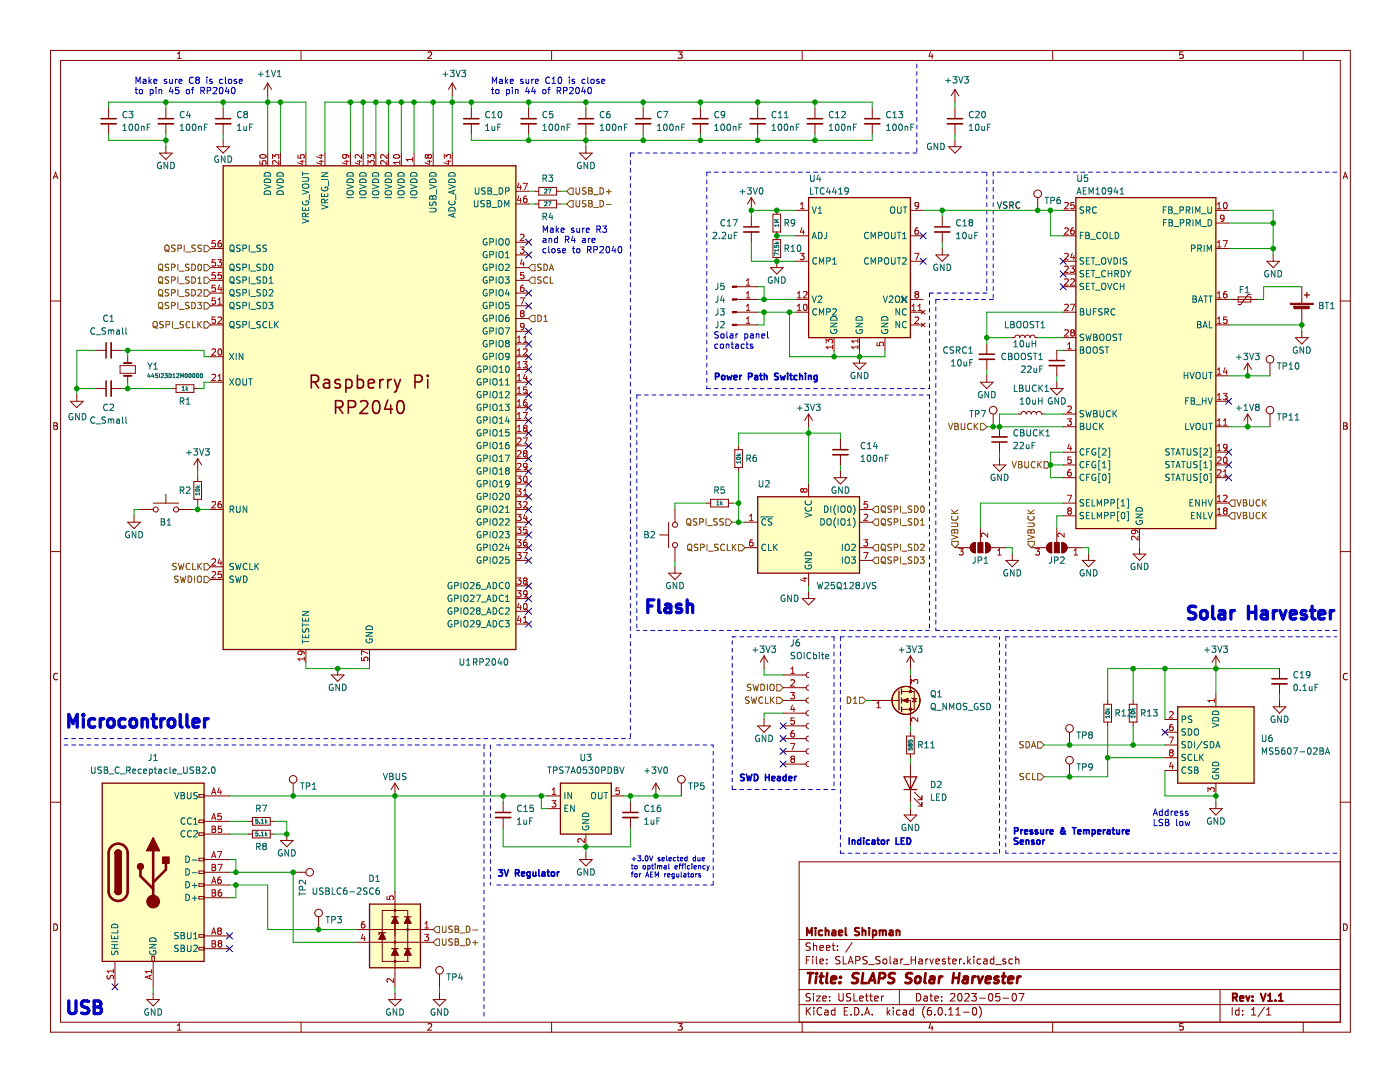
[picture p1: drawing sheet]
<svg xmlns="http://www.w3.org/2000/svg" width="279mm" height="216mm" viewBox="0 0 279 216" stroke-linecap="round" stroke-linejoin="round" font-family="sans-serif">
<path d="M.1 .1h279.3v215.8h-279.3z" fill-rule="evenodd" fill="#fff" stroke="#fff" stroke-width=".2"/>
<g fill="none" stroke="#840000" stroke-width=".2">
<path d="M10.1 10.1h259.4v195.9h-259.4zM12.1 12.1h255.4v191.9h-255.4zM35.4 11.7h.8M35.4 10.7l.4-.3v1.3M60.1 10.1v2M85.4 10.5l.5-.1 .3 .3-.9 1h.9M110.1 10.1v2M135.3 10.4h.9l-.5 .4 .4 .2v.5l-.2 .2-.6-.2M160.1 10.1v2M185.7 10.3l-.3 .9h.8M186 10.8v.9M210.1 10.1v2"/>
<path d="M236.1 10.4h-.6l-.1 .6 .2-.2 .4 .1 .2 .2-.1 .4-.2 .2-.5-.2M260.1 10.1v2M10.7 35.7l.4-1.3 .4 1.3M10.8 35.3h.6M268.1 35.7l.4-1.3 .4 1.3M268.2 35.3h.6M10.1 60.1h2M267.5 60.1h2M10.7 84.4h.5l.2 .2-.2 .4 .2 .1 .1 .3-.3 .3h-.5zM10.7 85h.5M268.1 84.4h.5l.2 .2-.2 .4 .2 .1 .1 .3-.3 .3h-.5zM268.1 85h.5"/>
<path d="M10.1 110.1h2M267.5 110.1h2M11.5 134.5a.62 .62 0 0 0-.9 .4 .62 .62 0 0 0 .6 .8l.3-.2M268.9 134.5a.62 .62 0 0 0-.9 .4 .62 .62 0 0 0 .6 .8l.3-.2M10.1 160.1h2M267.5 172h-108v32M267.5 160.1h2M10.7 184.4a.66 .66 0 0 1 .8 .6 .66 .66 0 0 1-.8 .7zM159.5 197.5h108M159.5 193.5h108M159.5 187.5h108M160.9 191.6h.5"/>
<path d="M161.6 190.8h-.7v1.5M161.7 198.3l-.6-.1-.3 .3 .2 .4 .6 .3v.4l-.2 .1h-.6M161.7 188.2l-.6-.1-.3 .3 .2 .4 .6 .3v.4l-.2 .1h-.6M162.2 190.8v.2M162.2 191.3v1M162.3 188.1v1.5M162.3 198.2v.2M162.3 198.7v1M162.3 188.8l.3-.2 .3 .1 .1 .9M162.9 198.7h.8l-.8 1h.8M162.9 190.8v1.3l.2 .2M163.6 191.8l.7-.1v-.3l-.5-.1-.2 .3 .1 .7h.6"/>
<path d="M163.6 189.1l.7-.1v-.3l-.5-.1-.2 .3 .1 .7h.6M164.2 199.2l.7-.1-.1-.3-.4-.1-.2 .3 .1 .7h.5M164.9 189.1l.7-.1v-.3l-.5-.1-.2 .3 .1 .7h.6M165 192.2v.1M165 191.4v.2M165.6 199.6v.1M165.6 198.8v.2M166.1 188.6h.5M166.3 188.1v1.3l.3 .2M167.1 189.5v.1M167.1 188.7v.2M167.4 198.2v1.3l.3 .2h.4l.2-.2v-1.3"/>
<path d="M167.6 190.9l-.5-.1-.3 .3 .1 .4 .7 .3v.4l-.3 .1h-.5M168.3 190.8v1.5h.7M169.3 192.3l.5-1.5 .5 1.5M169.4 191.9h.7M169.8 198.3l-.6-.1-.3 .3 .2 .4 .6 .3v.4l-.2 .1h-.6M170.1 188.1l-1.3 1.9M170.4 198.2v1.5h.7M170.8 191.6h.7l.1-.3v-.3l-.3-.2h-.5v1.5M171.6 199.2l.7-.1-.1-.3-.4-.1-.2 .3v.7h.6M172.7 198.7h.6M172.9 198.2v1.3l.4 .2M173.1 190.9l-.6-.1-.2 .2v.4l.6 .3 .2 .4-.3 .2h-.6"/>
<path d="M173.3 192.5h1.2M173.6 198.7h.5M173.8 198.2v1.3l.3 .2M174.6 199.2l.7-.1-.1-.3-.4-.1-.2 .3v.7h.6M175.6 190.9l-.5-.1-.3 .3 .1 .4 .7 .3v.4l-.3 .1h-.5M175.9 198.7v1M176.3 191.5l.2-.2 .4 .2 .1 .6-.2 .2h-.3l-.2-.1zM176.3 198.7l-.4 .3M177.6 190.8v1.3l.2 .2M178.4 191.4h.6l.1 .9M179.1 191.7l-.5 .1-.3 .2 .3 .3h.5M179.5 197.5v3"/>
<path d="M179.8 191.3v1M180.2 191.3l-.4 .3M180.3 192.5h1.2M181.8 191.6h.9M181.8 190.8v1.5M182.7 190.8v1.5M182.9 198.2a.76 .76 0 0 1 .9 .8 .76 .76 0 0 1-.9 .7zM183.4 191.4h.6l.1 .9M184.1 191.7l-.5 .1-.3 .2 .3 .3h.5M184.4 198.8h.6l.1 .9M184.8 191.3v1M185.1 199.1l-.5 .1-.3 .2 .3 .3h.5"/>
<path d="M185.2 191.3l-.4 .3M185.6 198.7h.5M185.6 191.3l.3 1 .4-1M185.8 198.2v1.3l.3 .2M186.6 199.2l.7-.1-.1-.3-.4-.1-.2 .3v.7h.6M186.8 191.8l.7-.1-.1-.3-.4-.1-.2 .3v.7h.6M187.9 199.6v.1M187.9 198.8v.2M188.6 191.4l-.3-.1-.2 .3v.2l.5 .1v.4h-.5M189.1 191.3h.6M189.3 190.8v1.3l.4 .2M189.7 198.4l.6-.2 .3 .5-1 1h1"/>
<path d="M190.1 191.8l.7-.1v-.3l-.5-.1-.2 .3 .1 .7h.6M191.3 198.4l.2-.2a.8 .8 0 0 1 .5 .8 .8 .8 0 0 1-.5 .7l-.2-.1-.2-.4zM191.5 191.3v1M191.9 191.3l-.4 .3M192.4 192.2v.1M192.6 198.4l.5-.2 .3 .5-.9 1h.9M193.1 190.8v1.5M193.3 191.8l.4 .5M193.7 191.3l-.6 .6M193.9 198.2h.9l-.5 .6 .5 .2v.6l-.2 .1-.7-.1M194.3 190.8v.2M194.3 191.3v1"/>
<path d="M195.5 199.2h1.1M195.7 191.4l-.4-.1-.3 .3 .1 .7h.6M196.3 191.4h.6l.1 .9M197 191.7l-.5 .1-.2 .2 .2 .3h.5M197.5 198.3l.1-.1a.8 .8 0 0 1 .6 .8 .8 .8 0 0 1-.6 .7 1 1 0 0 1-.1-1.4zM198.3 191.4l-.4-.1-.3 .3 .2 .7h.5M198.3 190.8v1.5M198.7 192.5h1.1M199.5 198.2h-.7l-.1 .8 .2-.2 .5 .1 .2 .2-.1 .5-.2 .1-.6-.1M200.2 199.2h1.1M200.7 191.4l-.4-.1-.2 .3 .1 .2 .5 .1v.4h-.6M202.1 191.4l-.5-.1-.3 .3 .2 .7h.6"/>
<path d="M202.2 198.3l.1-.1a.8 .8 0 0 1 .6 .8 .8 .8 0 0 1-.6 .7 1 1 0 0 1-.1-1.4zM202.7 191.5l.2-.2 .4 .1v.9M202.7 190.8v1.5M203.3 198.2h1l-.6 1.5M243.5 197.5v6.5M268.1 184.4a.66 .66 0 0 1 .8 .6 .66 .66 0 0 1-.8 .7zM35.4 204.6l.4-.3v1.3M35.4 205.6h.8M60.1 204v2M85.4 204.4l.5-.1 .3 .3-.9 1h.9M110.1 204v2M135.3 204.3h.9l-.5 .4 .4 .2v.5l-.2 .2-.6-.2"/>
<path d="M159.5 200.5h108M160.1 204v2M160.9 201v1.5M161.1 201.7l.7 .8M161.8 201l-.9 .9M162.4 201v.2M162.4 201.5v1M164 201.2a.71 .71 0 0 0-1 .5 .71 .71 0 0 0 .7 .8l.3-.1M164.6 201.6h.6l.1 .9M165.3 201.9l-.5 .1-.2 .2 .2 .3h.5M166.6 201.6l-.4-.1-.3 .3 .2 .7h.5M166.6 201v1.5"/>
<path d="M168.5 201.8h.5M169.2 201h-.7v1.5h.7M169.8 202.4v.1M170.6 201a.76 .76 0 0 1 .8 .8 .76 .76 0 0 1-.8 .7zM172.1 202.4v.1M172.6 202.5l.5-1.5 .5 1.5M172.7 202.1h.7M174.1 202.4v.1M177.1 201v1.5M177.2 202l.4 .5M177.6 201.5l-.5 .6M178.3 201v.2"/>
<path d="M178.3 201.5v1M179.6 201.6l-.4-.1-.3 .3 .2 .7h.5M180.3 201.6h.5l.1 .9M180.9 201.9l-.5 .1-.2 .2 .2 .3h.5M182.3 201.6l-.5-.1-.2 .3 .1 .7h.6M182.3 201v1.5M184.6 200.8a1.72 1.72 0 0 0 0 2.3M185.7 204.2l-.3 .9h.8M185.8 201l-.5 .1a1.01 1.01 0 0 0 0 1.4l.5-.1 .1-.5-.3-.3-.4 .1-.1 .2M186 204.7v.9M186.6 202.4v.1M187.3 201.2l.3-.2a.8 .8 0 0 1 .5 .8 .8 .8 0 0 1-.5 .7l-.3-.1-.1-.4z"/>
<path d="M188.7 202.4v.1M189.3 202.5h.9M189.3 201.5l.5-.5v1.5M190.8 202.5h.8M190.8 201.5l.4-.5v1.5M192.3 202h1.1M194.2 201.2l.2-.2a.8 .8 0 0 1 .5 .8 .8 .8 0 0 1-.5 .7l-.2-.1-.1-.4zM195.4 200.8a1.72 1.72 0 0 1 0 2.3M210.1 204v2M236.1 204.3h-.6l-.1 .6 .2-.2 .4 .1 .2 .2-.1 .4-.2 .2-.5-.2M245.9 201v1.5M247.3 201.6l-.5-.1-.2 .3 .1 .7h.6"/>
<path d="M247.3 201v1.5M248 202.4v.1M248 201.6v.2M249.8 202.5h.8M249.8 201.5l.4-.5v1.5M252.3 201l-1.2 1.9M252.8 202.5h.8M252.8 201.5l.4-.5v1.5M260.1 204v2"/>
</g>
<g fill="none" stroke="#840000" stroke-width=".39">
<path d="M161 186.6v-1.5l.5 1.1 .5-1.1v1.5M162.8 185.1v.2M162.8 185.6v1M164.1 185.7l-.4-.1-.3 .3 .1 .7h.6M164.8 185.8l.2-.2 .3 .1 .1 .9M164.8 185.1v1.5M166.1 185.7h.6l.1 .9M166.8 186l-.5 .1-.3 .2 .3 .3h.5M167.4 186.1l.7-.1-.1-.3-.4-.1-.2 .3 .1 .7h.5M168.8 185.1v1.3l.2 .2M171.5 185.2l-.6-.1-.3 .3 .2 .4 .6 .3v.4l-.2 .1h-.6M172.1 185.8l.2-.2 .4 .1 .1 .9"/>
<path d="M172.1 185.1v1.5M173.5 185.1v.2M173.5 185.6v1M174.2 185.7l.4-.1 .3 .3-.1 .7h-.6M174.2 185.6v1.5M175.5 185.8l.5-.2 .2 .3M175.5 185.6v1M176.2 185.9l.2-.3 .4 .1v.9M176.2 185.9v.7M177.5 185.7h.6l.1 .9M178.2 186l-.5 .1-.2 .2 .2 .3h.5M178.9 185.8l.2-.2 .4 .1v.9"/>
<path d="M178.9 185.6v1M246 199h.8l.1-.3-.1-.3-.2-.2h-.6v1.5M246.4 199l.5 .7M247.5 199.2l.7-.1-.1-.3-.4-.1-.2 .3v.7h.6M248.7 198.7l.3 1 .4-1M250 199.6v.1M250 198.8v.2M251.6 198.2l.5 1.5 .5-1.5M253 199.7h.9M253 198.7l.5-.5v1.5M254.5 199.6v.1M255.2 199.7h.8"/>
<path d="M255.2 198.7l.4-.5v1.5"/>
</g>
<g fill="none" stroke="#840000" stroke-width=".52">
<path d="M161.2 194.2h1.1M161.8 194.2l-.3 2M162.9 194.8l-.1 1.4M163 194.2v.2M163.6 194.8h.8M164 194.2l-.3 1.7 .1 .2 .4 .1M165.1 194.2l-.2 1.7 .2 .3M165.9 195.5l1-.2-.1-.4-.5-.1-.4 .3v1h.8M167.6 196v.2M167.8 194.9l-.1 .2M171.4 194.3a.85 .85 0 0 0-1.1 .1 .45 .45 0 0 0 .2 .7l.6 .2a.51 .51 0 0 1 .1 .5 .51 .51 0 0 1-.4 .4l-.8-.1M172.2 194.2l-.2 2h.9"/>
<path d="M173.3 196.2l.9-2 .5 2M173.6 195.6h.9M175.4 195.2l1-.1a.52 .52 0 0 0 .3-.5 .52 .52 0 0 0-.4-.4h-.7l-.3 2M178.6 194.3a.85 .85 0 0 0-1 .1 .45 .45 0 0 0 .1 .7l.6 .2a.51 .51 0 0 1 .1 .5 .51 .51 0 0 1-.4 .4l-.8-.1M182 194.3a.85 .85 0 0 0-1 .1 .45 .45 0 0 0 .2 .7l.5 .2a.51 .51 0 0 1 .1 .5 .51 .51 0 0 1-.4 .4l-.7-.1M182.8 195a.52 .52 0 0 1 .5-.2 .52 .52 0 0 1 .4 .4v.6a.55 .55 0 0 1-.6 .4 .55 .55 0 0 1-.5-.4zM184.7 194.2l-.2 1.7 .3 .3M185.7 194.9h.7v1.3M186.5 195.3l-.7 .1a.4 .4 0 0 0-.3 .4 .4 .4 0 0 0 .2 .4l.7-.1M187.5 194.8l-.2 1.4M188.1 194.8l-.4 .1-.3 .3M190.2 195.1h1.2"/>
<path d="M190.3 194.2l-.2 2M191.5 194.2l-.3 2M192.3 194.9h.8l-.1 1.3M193.1 195.3l-.6 .1a.4 .4 0 0 0-.4 .4 .4 .4 0 0 0 .3 .4l.7-.1M194.2 194.8l-.2 1.4M194.7 194.8l-.4 .1-.2 .3M195.2 194.8l.3 1.4 .7-1.4M196.7 195.5l1-.2v-.4h-.8l-.2 1 .2 .3 .6-.1M199.3 194.9a.49 .49 0 0 0-.8 .3l.1 .2 .6 .2 .1 .3-.4 .3-.5-.1M200 194.8h.7M200.3 194.2l-.2 1.7 .1 .2 .4 .1M201.2 195.5l1-.2-.1-.4h-.7l-.2 1 .2 .3 .6-.1"/>
<path d="M203.1 194.8l-.2 1.4M203.7 194.8l-.4 .1-.2 .3"/>
</g>
<g fill="#ffffc2" stroke="#ffffc2" stroke-width=".25">
<path d="M111.8 156.3h10.2v10.1h-10.2z" fill-rule="evenodd"/>
<path d="M44.5 33.1h58.5v96.5h-58.5z" fill-rule="evenodd"/>
<path d="M20.4 156.3h20.3v35.5h-20.3z" fill-rule="evenodd"/>
<path d="M73.7 180.4h10.2v12.7h-10.2z" fill-rule="evenodd"/>
<path d="M235 141h15.3v15.3h-15.3z" fill-rule="evenodd"/>
</g>
<circle cx="180.8" cy="139.8" r="2.79" fill="#ffffc2" stroke="#840000" stroke-width=".2"/>
<g fill="#ffffc2" stroke="#ffffc2" stroke-width=".25">
<path d="M214.7 39.4h28v66.1h-28z" fill-rule="evenodd"/>
<path d="M161.4 39.4h20.3v28h-20.3z" fill-rule="evenodd"/>
<path d="M151.2 99.1h20.3v15.3h-20.3z" fill-rule="evenodd"/>
</g>
<g fill="none" stroke="#000084" stroke-width=".2">
<path d="M104.9 47.7l1.2 1.2M104.9 50.3l1.2 1.2M104.9 57.9l1.2 1.2M106.1 47.7l-1.2 1.2M106.1 50.3l-1.2 1.2M106.1 57.9l-1.2 1.2M179.8 59.1l1.2 1.3M181 59.1l-1.2 1.3M183.6 51.5l1.2 1.2M183.6 46.4l1.2 1.3M184.8 51.5l-1.2 1.2M184.8 46.4l-1.2 1.3"/>
<path d="M211.6 56.6l1.2 1.2M211.6 51.5l1.2 1.2M211.6 54.1l1.2 1.2M212.8 56.6l-1.2 1.2M212.8 51.5l-1.2 1.2M212.8 54.1l-1.2 1.2M104.9 60.4l1.2 1.2M104.9 70.6l1.2 1.2M104.9 68l1.2 1.3M104.9 75.7l1.2 1.2M104.9 73.1l1.2 1.2M104.9 65.5l1.2 1.2"/>
<path d="M104.9 78.2l1.2 1.2M106.1 60.4l-1.2 1.2M106.1 70.6l-1.2 1.2M106.1 68l-1.2 1.3M106.1 75.7l-1.2 1.2M106.1 73.1l-1.2 1.2M106.1 65.5l-1.2 1.2M106.1 78.2l-1.2 1.2M244.6 79.5l1.2 1.2M245.8 79.5l-1.2 1.2M104.9 93.4l1.2 1.3M104.9 96l1.2 1.2"/>
<path d="M104.9 90.9l1.2 1.2M104.9 85.8l1.2 1.2M104.9 88.4l1.2 1.2M104.9 98.5l1.2 1.2M104.9 80.7l1.2 1.3M104.9 83.3l1.2 1.2M106.1 93.4l-1.2 1.3M106.1 96l-1.2 1.2M106.1 90.9l-1.2 1.2M106.1 85.8l-1.2 1.2M106.1 88.4l-1.2 1.2M106.1 98.5l-1.2 1.2"/>
<path d="M106.1 80.7l-1.2 1.3M106.1 83.3l-1.2 1.2M244.6 89.6l1.2 1.2M244.6 94.7l1.2 1.2M244.6 92.2l1.2 1.2M245.8 89.6l-1.2 1.2M245.8 94.7l-1.2 1.2M245.8 92.2l-1.2 1.2M104.9 101.1l1.2 1.2M104.9 103.6l1.2 1.2M104.9 106.1l1.2 1.3M104.9 111.2l1.2 1.2"/>
<path d="M104.9 118.8l1.2 1.3M104.9 108.7l1.2 1.2M104.9 116.3l1.2 1.2M106.1 101.1l-1.2 1.2M106.1 103.6l-1.2 1.2M106.1 106.1l-1.2 1.3M106.1 111.2l-1.2 1.2M106.1 118.8l-1.2 1.3M106.1 108.7l-1.2 1.2M106.1 116.3l-1.2 1.2M104.9 123.9l1.2 1.2M104.9 121.4l1.2 1.2"/>
<path d="M106.1 123.9l-1.2 1.2M106.1 121.4l-1.2 1.2M155.7 144.2l1.2 1.3M155.7 146.8l1.2 1.2M155.7 149.3l1.2 1.2M155.7 151.9l1.2 1.2M156.9 144.2l-1.2 1.3M156.9 146.8l-1.2 1.2M156.9 149.3l-1.2 1.2M156.9 151.9l-1.2 1.2M231.9 145.5l1.2 1.2M233.1 145.5l-1.2 1.2"/>
<path d="M22.3 196.3l1.3 1.2M23.6 196.3l-1.3 1.2M45.2 186.1l1.2 1.3M45.2 188.7l1.2 1.2M46.4 186.1l-1.2 1.3M46.4 188.7l-1.2 1.2"/>
</g>
<g fill="none" stroke="#0000c2" stroke-width=".2">
<path d="M27 17.9h.4M27.1 17.4v1.1l.3 .2M27.1 16.7v-1.3l.5 .9 .4-.9v1.3M27.9 18l.1-.1 .4 .1 .1 .5-.2 .1h-.4zM28.6 15.9h.5v.8M29.1 16.1l-.4 .1-.2 .2 .2 .3 .4-.1M29.7 15.4v1.3M29.9 16.2l.3 .5M30 17.9h.3l.3 .2-.1 .5h-.5M30 17.9v1.2M30.2 15.8l-.5 .5M30.7 16.2l.6-.1-.1-.2-.3-.1-.2 .2 .1 .6h.4"/>
<path d="M31.1 17.4v.2M31.1 17.9v.8M31.7 18l.5-.1 .1 .8M31.7 17.9v.8M33.2 15.9l-.3-.1-.1 .2v.2l.4 .1v.3h-.4M33.8 15.8l.1 .8 .5-.1M34.1 17.4l-.3 .9h.8M34.4 15.8v.9M34.4 17.9v.8M35 15.8v.9M35.4 15.8l-.4 .3M35.7 17.4h-.6l-.1 .6 .2-.1 .4 .1 .1 .2v.4l-.2 .1-.5-.1"/>
<path d="M35.7 16.2l.6-.1v-.2l-.4-.1-.2 .2 .1 .6h.5M37.3 17.9h.3l.2 .2v.4l-.2 .2-.4-.2zM38.2 17.9h.5M38.6 15.5a.6 .6 0 0 0-.9 .4 .6 .6 0 0 0 .6 .8l.3-.2M38.7 17.4l-.3 .2v1.1M39.3 15.9l-.2 .3v.2l.2 .3h.2l.3-.3v-.2l-.3-.3M39.3 15.9l-.2-.2 .2-.3h.2l.3 .2-.3 .3M39.3 15.9h.2M40.1 18.1l.6-.1v-.4l-.6-.2v1.3M40.4 18.1l.4 .6M41.3 15.4v.1M41.3 15.8v.9"/>
<path d="M41.3 18.1l.7-.1v-.4l-.7-.2v1.3M42.3 15.9l-.3-.1-.2 .2 .1 .2 .4 .1v.3h-.5M42.6 17.6l.4-.2 .3 .4-.8 .9h.8M43.9 17.6l.2-.2a.68 .68 0 0 1 .4 .7 .68 .68 0 0 1-.4 .6l-.3-.5zM44.4 15.9l-.3-.1-.3 .3 .1 .5h.5M45 15.4v1.1l.2 .2M45.3 17.4l-.3 .9h.8M45.6 17.9v.8M45.6 15.9l.2-.1 .4 .1v.5l-.1 .2-.5-.1zM46.3 17.6l.2-.2a.68 .68 0 0 1 .4 .7 .68 .68 0 0 1-.4 .6l-.3-.5zM47.2 15.9l-.3-.1-.2 .2 .1 .2 .4 .1v.3h-.5M47.8 16.2l.6-.1-.1-.2-.4-.1-.1 .2v.6h.5"/>
<path d="M98.1 17.9h.5M98.3 16.7v-1.3l.4 .9 .4-.9v1.3M98.3 17.4v1.1l.3 .2M99 18l.2-.1 .3 .1 .1 .5-.1 .1h-.5zM99.7 15.9h.5l.1 .8M100.3 16.1l-.5 .1-.2 .2 .2 .3 .5-.1M100.9 15.4v1.3M101 16.2l.3 .5M101.1 17.9h.4l.2 .2-.1 .5h-.5M101.1 17.9v1.2M101.3 15.8l-.4 .5M101.8 16.2l.6-.1v-.2l-.4-.1-.2 .2 .1 .6h.5"/>
<path d="M102.2 17.4v.2M102.2 17.9v.8M102.9 18l.4-.1 .1 .8M102.9 17.9v.8M104.4 15.9l-.3-.1-.2 .2v.2l.5 .1v.3h-.5M105 15.8v.8l.5-.1M105.2 17.4l-.3 .9h.8M105.5 15.8v.9M105.5 17.9v.8M106.1 15.8v.9M106.4 17.4l-.3 .9h.8M106.5 15.8l-.4 .3"/>
<path d="M106.7 17.9v.8M106.8 16.2l.6-.1v-.2l-.4-.1-.2 .2 .1 .6h.5M108.4 17.9h.3l.3 .2v.4l-.3 .2-.4-.2zM109.3 17.9h.5M109.7 15.5a.6 .6 0 0 0-.9 .4 .6 .6 0 0 0 .6 .8l.3-.2M109.8 17.4l-.3 .2v1.1M110.2 16.7h.7M110.2 15.8l.3-.4v1.3M111.2 18.1l.6-.1 .1-.4-.7-.2v1.3M111.5 15.5l.2-.1a.68 .68 0 0 1 .4 .6 .68 .68 0 0 1-.4 .7l-.3-.5zM111.5 18.1l.4 .6M112.5 18.1l.6-.1v-.4l-.6-.2v1.3"/>
<path d="M113.6 15.4v.1M113.6 15.8v.9M113.7 17.6l.5-.2 .2 .4-.8 .9h.8M114.6 15.9l-.3-.1-.1 .2v.2l.4 .1v.3h-.4M115 17.6l.2-.2a.68 .68 0 0 1 .4 .7 .68 .68 0 0 1-.4 .6l-.3-.5zM116.4 17.4l-.3 .9h.8M116.7 17.9v.8M116.8 15.9l-.4-.1-.2 .3 .1 .5h.5M117.3 15.4v1.1l.2 .2M117.4 17.6l.2-.2a.68 .68 0 0 1 .4 .7 .68 .68 0 0 1-.4 .6l-.3-.5zM118 15.9l.3-.1 .3 .3v.3l-.3 .3-.4-.3zM119.5 15.9l-.3-.1-.1 .2v.2l.4 .1v.3h-.4"/>
<path d="M120.1 16.2l.6-.1-.1-.2-.3-.1-.2 .2v.6h.5M183 12.8v.7M183 14.3v.7M183 15.8v.8M183 17.3v.8M183 18.9v.7M125.8 32.1v.7M125.8 33.6v.8M125.8 35.1v.8M125.8 36.6v.8M125.8 38.2v.7M125.8 39.7v.7"/>
<path d="M126.6 30.5h-.8v.8M127.3 30.5h.8M128.9 30.5h.7M130.4 30.5h.7M131.9 30.5h.8M133.4 30.5h.8M135 30.5h.7M136.5 30.5h.7M138 30.5h.8M139.5 30.5h.8M141.1 35.9v.7M141.1 37.4v.8"/>
<path d="M141.1 38.9v.8M141.1 30.5h.7M141.8 34.4h-.7v.7M142.6 34.4h.7M142.6 30.5h.7M144.1 34.4h.8M144.1 30.5h.8M145.6 34.4h.8M145.6 30.5h.8M147.2 34.4h.7M147.2 30.5h.7M148.7 34.4h.7"/>
<path d="M148.7 30.5h.7M150.2 34.4h.8M150.2 30.5h.8M151.7 34.4h.8M151.7 30.5h.8M153.2 34.4h.8M153.2 30.5h.8M154.8 34.4h.7M154.8 30.5h.7M156.3 34.4h.8M156.3 30.5h.8M157.8 34.4h.8"/>
<path d="M157.8 30.5h.8M159.3 34.4h.8M159.3 30.5h.8M160.9 34.4h.7M160.9 30.5h.7M162.4 34.4h.8M162.4 30.5h.8M163.9 34.4h.8M163.9 30.5h.8M165.4 34.4h.8M165.4 30.5h.8M167 34.4h.7"/>
<path d="M167 30.5h.7M168.5 34.4h.7M168.5 30.5h.7M170 34.4h.8M170 30.5h.8M171.5 34.4h.8M171.5 30.5h.8M173.1 34.4h.7M173.1 30.5h.7M174.6 34.4h.7M174.6 30.5h.7M176.1 34.4h.8"/>
<path d="M176.1 30.5h.8M177.6 34.4h.8M177.6 30.5h.8M179.2 34.4h.7M179.2 30.5h.7M180.7 34.4h.7M180.7 30.5h.7M182.2 34.4h.8M182.2 30.5h.8M183 20.4v.7M183 21.9v.8M183 23.4v.8"/>
<path d="M183 25v.7M183 26.5v.7M183 28v.8M183 29.5v.8M183.7 34.4h.8M185.3 34.4h.7M186.8 34.4h.7M188.3 34.4h.8M189.8 34.4h.8M191.3 34.4h.8M192.9 34.4h.7M194.4 34.4h.8"/>
<path d="M195.9 34.4h.8M196.9 34.4v.7M196.9 35.9v.7M196.9 37.4v.8M196.9 38.9v.8M198.2 34.4h.1M198.2 34.4v.7M198.2 35.9v.7M198.2 37.4v.8M198.2 38.9v.8M199 34.4h.7M200.5 34.4h.8"/>
<path d="M202 34.4h.8M203.5 34.4h.8M205.1 34.4h.7M206.6 34.4h.7M208.1 34.4h.8M209.6 34.4h.8M211.2 34.4h.7M212.7 34.4h.7M214.2 34.4h.8M215.7 34.4h.8M217.3 34.4h.7M218.8 34.4h.7"/>
<path d="M220.3 34.4h.8M221.8 34.4h.8M223.4 34.4h.7M224.9 34.4h.7M226.4 34.4h.8M227.9 34.4h.8M229.4 34.4h.8M231 34.4h.7M232.5 34.4h.8M234 34.4h.8M235.5 34.4h.8M237.1 34.4h.7"/>
<path d="M238.6 34.4h.8M240.1 34.4h.8M241.6 34.4h.8M243.2 34.4h.7M244.7 34.4h.7M246.2 34.4h.8M247.7 34.4h.8M249.3 34.4h.7M250.8 34.4h.7M252.3 34.4h.8M253.8 34.4h.8M255.4 34.4h.7"/>
<path d="M256.9 34.4h.7M258.4 34.4h.8M259.9 34.4h.8M261.5 34.4h.7M263 34.4h.7M264.5 34.4h.8M266 34.4h.8M108.4 46.4v-1.3l.4 .9 .5-.9v1.3M108.4 47.6h.5l.1 .8M109 47.9h-.5l-.1 .2 .1 .3 .5-.1M109 49.7l-.4-.1-.2 .2 .1 .6h.5M109.5 49.2v1.1l.2 .2"/>
<path d="M109.6 47.7l.4-.1 .1 .8M109.6 47.6v.8M109.9 45.6h.5v.8M110.2 49.7l.2-.1 .3 .1 .1 .5-.1 .2-.5-.1zM110.4 45.8l-.4 .1-.2 .2 .2 .3 .4-.1M111 45.1v1.3M111.1 45.9l.4 .5M111.3 47.6h-.4l-.2 .2 .1 .5h.5M111.3 47.1v1.3M111.5 45.5l-.5 .5M111.7 49.7l-.3-.1-.1 .2v.2l.4 .1v.3h-.4M112 45.9l.6-.1-.1-.2-.3-.1-.2 .2v.6h.5"/>
<path d="M112.3 50l.6-.1-.1-.2-.3-.1-.2 .2v.6h.5M112.8 47.8l.6-.1 .1-.4-.7-.2v1.3M113.1 47.8l.5 .6M114.2 49.6h.5M114.3 47.1l-.3 .9h.8M114.4 49.2v1.1l.3 .2M114.5 45.6l-.3-.1-.2 .2 .1 .2 .4 .1v.3h-.5M114.6 47.6v.8M115.1 45.5l.1 .8 .5-.1M115.1 49.7l.2-.1 .4 .1v.5l-.1 .2-.5-.1zM115.7 45.5v.9M116.3 45.5v.9"/>
<path d="M116.3 47.6h.5v.8M116.6 45.5l-.3 .3M116.8 47.9h-.4l-.2 .2 .2 .3 .4-.1M117 45.9l.6-.1-.1-.2-.3-.1-.2 .2 .1 .6h.4M117.2 49.8h.7v-.5l-.7-.1v1.3M117.4 47.6v.8M117.5 49.8l.5 .7M117.8 47.6l-.4 .2M118.2 48l.6-.1-.1-.3h-.4l-.1 .1v.6h.5M118.5 49.8h.6l.1-.5-.7-.1v1.3M119.1 45.8l.6-.1 .1-.5-.7-.1v1.3M119.4 45.8l.4 .6"/>
<path d="M119.7 49.3l.5-.1 .3 .3-.8 1h.8M120.3 45.1h.8l-.5 .5 .4 .1v.5l-.2 .2-.5-.2M121.1 49.3l.1-.1a.68 .68 0 0 1 .5 .6 .68 .68 0 0 1-.5 .7l-.3-.5zM122.4 49.1l-.3 .9h.8M122.7 49.6v.9M123.5 49.3l.2-.1a.68 .68 0 0 1 .4 .6 .68 .68 0 0 1-.4 .7l-.3-.5zM125.8 41.2v.8M125.8 42.7v.8M125.8 44.3v.7M125.8 45.8v.7M125.8 47.3v.8M125.8 48.8v.8"/>
<path d="M125.8 50.4v.7M125.8 51.9v.7M125.8 53.4v.8M125.8 54.9v.8M125.8 56.5v.7M125.8 58v.7M125.8 59.5v.8M141.1 40.4v.8M141.1 42v.7M141.1 43.5v.8M141.1 45v.8M141.1 46.5v.8"/>
<path d="M141.1 48.1v.7M141.1 49.6v.8M141.1 51.1v.8M141.1 52.6v.8M141.1 54.2v.7M141.1 55.7v.8M141.1 57.2v.8M141.1 58.7v.8M186.3 58.5h-.8v.7M187 58.5h.8M187.5 59.8h-.7v.7M188.3 59.8h.8"/>
<path d="M188.6 58.5h.7M189.8 59.8h.8M190.1 58.5h.7M191.3 59.8h.8M191.6 58.5h.8M192.9 59.8h.7M193.1 58.5h.8M194.4 59.8h.8M194.6 58.5h.8M195.9 59.8h.8M196.2 58.5h.7M196.9 40.4v.8"/>
<path d="M196.9 42v.7M196.9 43.5v.8M196.9 45v.8M196.9 46.5v.8M196.9 48.1v.7M196.9 49.6v.8M196.9 51.1v.8M196.9 52.6v.8M196.9 54.2v.7M196.9 55.7v.8M196.9 57.2v.8M197.4 59.8h.8"/>
<path d="M198.2 40.4v.8M198.2 42v.7M198.2 43.5v.8M198.2 45v.8M198.2 46.5v.8M198.2 48.1v.7M198.2 49.6v.8M198.2 51.1v.8M198.2 52.6v.8M198.2 54.2v.7M198.2 55.7v.8M198.2 57.2v.8"/>
<path d="M198.2 58.7v.8M125.8 61v.8M125.8 62.5v.8M125.8 64.1v.7M125.8 65.6v.8M125.8 67.1v.8M125.8 68.6v.8M125.8 70.2v.7M125.8 71.7v.8M125.8 73.2v.8M125.8 74.7v.8M125.8 76.3v.7"/>
<path d="M125.8 77.8v.7M125.8 79.3v.8M127.8 78.8h-.7v.8M128.6 78.8h.8M130.1 78.8h.8M131.7 78.8h.7M133.2 78.8h.7M134.7 78.8h.8M136.2 78.8h.8M137.8 78.8h.7M139.3 78.8h.7M140.8 78.8h.8"/>
<path d="M141.1 60.3v.7M141.1 61.8v.7M141.1 63.3v.8M141.1 64.8v.8M141.1 66.4v.7M141.1 67.9v.7M141.1 69.4v.8M141.1 70.9v.8M141.1 72.5v.7M141.1 74v.7M141.1 75.5v.8M141.1 77v.5h.7"/>
<path d="M142.3 78.8h.8M142.6 77.5h.7M143.3 68.7h-.4l-.3 .2 .2 .5h.5M143.4 66.2h-.5l-.2 .1v.4l.6 .2 .1 .3-.3 .3-.5-.1M143.8 68.8l.2-.1 .3 .1 .1 .5-.1 .1h-.5zM143.8 78.8h.8M144 66.7l.3-.1 .2 .3v.3l-.2 .3-.4-.3zM144.1 77.5h.8M144.9 68.8l.5-.1 .1 .8M144.9 68.7v.8M145.1 66.2v1.1l.1 .2M145.4 78.8h.7"/>
<path d="M145.6 77.5h.8M145.7 66.7h.5l.1 .8M145.9 68.7h.5M146.1 68.2v1.1l.3 .2M146.3 66.9l-.4 .1-.2 .2 .2 .3 .4-.1M146.8 68.7h.5l.1 .8M146.9 66.6v.9M146.9 78.8h.8M147.2 77.5h.7M147.2 66.6l-.3 .3M147.4 69h-.5l-.1 .2 .1 .3 .5-.1M148.4 78.8h.8"/>
<path d="M148.5 68.7h-.4l-.2 .2 .1 .5h.5M148.6 66.7l.4-.1 .2 .3-.1 .5h-.5M148.6 66.6v1.3M148.7 77.5h.7M148.9 68.7h.5M149.1 68.2v1.1l.3 .2M149.8 66.7h.5v.8M149.9 78.8h.8M150.2 77.5h.8M150.2 68.7h-.3l-.2 .1 .1 .2 .4 .1v.3h-.5M150.3 66.9l-.4 .1-.2 .2 .2 .3 .4-.1M150.9 66.7h.5l.1 .8"/>
<path d="M150.9 66.6v.9M151.5 78.8h.7M151.7 77.5h.8M152 67l.6-.1v-.2l-.4-.1-.2 .2 .1 .6h.5M153 78.8h.8M153.2 66.2v1.1l.2 .2M153.2 77.5h.8M154.5 78.8h.8M154.8 77.5h.7M156 78.8h.8M156.3 77.5h.8M157.6 78.8h.7"/>
<path d="M157.8 77.5h.8M159.1 78.8h.8M159.3 77.5h.8M160.6 78.8h.8M160.9 77.5h.7M162.1 78.8h.8M162.4 77.5h.8M163.7 78.8h.7M163.9 77.5h.8M165.2 78.8h.7M165.4 77.5h.8M166.7 78.8h.8"/>
<path d="M167 77.5h.7M168.2 78.8h.8M168.5 77.5h.7M169.8 78.8h.7M170 77.5h.8M171.3 78.8h.7M171.5 77.5h.8M172.8 78.8h.8M173.1 77.5h.7M174.3 78.8h.8M174.6 77.5h.7M175.9 78.8h.7"/>
<path d="M176.1 77.5h.8M177.4 78.8h.7M177.6 77.5h.8M178.9 78.8h.8M179.2 77.5h.7M180.4 78.8h.8M180.7 77.5h.7M181.9 78.8h.8M182.2 77.5h.8M183.5 78.8h.7M183.7 77.5h.8M185 78.8h.5v.8"/>
<path d="M185.5 60v.8M185.5 61.5v.8M185.5 63.1v.7M185.5 64.6v.7M185.5 66.1v.8M185.5 67.6v.8M185.5 69.2v.7M185.5 70.7v.7M185.5 72.2v.8M185.5 73.7v.8M185.5 75.2v.8M185.5 76.8v.7h-.2"/>
<path d="M186.8 61.3v.7M186.8 62.8v.8M186.8 64.3v.8M186.8 65.8v.8M186.8 67.4v.7M186.8 68.9v.8M186.8 70.4v.8M186.8 71.9v.8M186.8 73.5v.7M186.8 75v.8M186.8 76.5v.8M186.8 78v.8"/>
<path d="M186.8 79.6v.7M125.8 80.8v.8M125.8 82.4v.7M125.8 83.9v.7M125.8 85.4v.8M125.8 86.9v.8M125.8 88.5v.7M125.8 90v.7M125.8 91.5v.8M125.8 93v.8M125.8 94.6v.7M125.8 96.1v.7"/>
<path d="M125.8 97.6v.8M125.8 99.1v.8M127.1 80.3v.8M127.1 81.9v.7M127.1 83.4v.7M127.1 84.9v.8M127.1 86.4v.8M127.1 87.9v.8M127.1 89.5v.7M127.1 91v.8M127.1 92.5v.8M127.1 94v.8"/>
<path d="M127.1 95.6v.7M127.1 97.1v.8M127.1 98.6v.8M185.5 80.3v.8M185.5 81.9v.7M185.5 83.4v.7M185.5 84.9v.8M185.5 86.4v.8M185.5 87.9v.8M185.5 89.5v.7M185.5 91v.8M185.5 92.5v.8"/>
<path d="M185.5 94v.8M185.5 95.6v.7M185.5 97.1v.8M185.5 98.6v.8M186.8 81.1v.8M186.8 82.6v.8M186.8 84.1v.8M186.8 85.7v.7M186.8 87.2v.7M186.8 88.7v.8M186.8 90.2v.8M186.8 91.8v.7"/>
<path d="M186.8 93.3v.7M186.8 94.8v.8M186.8 96.3v.8M186.8 97.9v.7M186.8 99.4v.7M125.8 100.6v.8M125.8 102.2v.7M125.8 103.7v.8M125.8 105.2v.8M125.8 106.7v.8M125.8 108.3v.7M125.8 109.8v.8"/>
<path d="M125.8 111.3v.8M125.8 112.8v.8M125.8 114.4v.7M125.8 115.9v.7M125.8 117.4v.8M125.8 118.9v.8M127.1 100.1v.8M127.1 101.7v.7M127.1 103.2v.7M127.1 104.7v.8M127.1 106.2v.8M127.1 107.8v.7"/>
<path d="M127.1 109.3v.7M127.1 110.8v.8M127.1 112.3v.8M127.1 113.9v.7M127.1 115.4v.7M127.1 116.9v.8M127.1 118.4v.8M127.1 120v.7M185.5 100.1v.8M185.5 101.7v.7M185.5 103.2v.7M185.5 104.7v.8"/>
<path d="M185.5 106.2v.8M185.5 107.8v.7M185.5 109.3v.7M185.5 110.8v.8M185.5 112.3v.8M185.5 113.9v.7M185.5 115.4v.7M185.5 116.9v.8M185.5 118.4v.8M185.5 120v.7M186.8 100.9v.8M186.8 102.4v.8"/>
<path d="M186.8 103.9v.8M186.8 105.5v.7M186.8 107v.8M186.8 108.5v.8M186.8 110v.8M186.8 111.6v.7M186.8 113.1v.8M186.8 114.6v.8M186.8 116.1v.8M186.8 117.7v.7M186.8 119.2v.8M125.8 120.5v.7"/>
<path d="M125.8 122v.7M125.8 123.5v.8M125.8 125v.8M125.8 126.6v.7M125.8 128.1v.7M125.8 129.6v.8M125.8 131.1v.8M125.8 132.7v.7M125.8 134.2v.7M125.8 135.7v.8M125.8 137.2v.8M125.8 138.7v.8"/>
<path d="M127.1 121.5v.7M127.1 123v.8M127.1 124.5v.8M127.1 125.8h.5M128.4 125.8h.7M129.9 125.8h.7M131.4 125.8h.8M132.9 125.8h.8M134.5 125.8h.7M136 125.8h.7M137.5 125.8h.8M139 125.8h.8"/>
<path d="M140.5 125.8h.8M142.1 125.8h.7M143.6 125.8h.8M145.1 125.8h.8M146.1 127.1h.1M146.1 127.1h.8M146.1 127.8v.8M146.1 129.3v.8M146.1 130.9v.7M146.1 132.4v.8M146.1 133.9v.8M146.1 135.4v.8"/>
<path d="M146.1 137v.7M146.1 138.5v.8M146.6 125.8h.8M147.7 127.1h.7M148.2 125.8h.7M149.2 127.1h.7M149.7 125.8h.8M150.7 127.1h.8M151.2 125.8h.8M152.2 127.1h.8M152.7 125.8h.8M153.8 127.1h.7"/>
<path d="M154.3 125.8h.7M155.3 127.1h.7M155.8 125.8h.7M156.8 127.1h.8M157.3 125.8h.8M158.3 127.1h.8M158.8 125.8h.8M159.9 127.1h.7M160.4 125.8h.7M161.4 127.1h.7M161.9 125.8h.7M162.9 127.1h.8"/>
<path d="M163.4 125.8h.8M164.4 127.1h.8M164.9 125.8h.8M165.9 127.1h.6v.7M166.5 125.8h.7M166.5 128.6v.7M166.5 130.1v.8M166.5 131.6v.8M166.5 133.2v.7M166.5 134.7v.7M166.5 136.2v.8M166.5 137.7v.8"/>
<path d="M166.5 139.3v.7M167.7 128.6v.7M167.7 130.1v.8M167.7 131.6v.8M167.7 133.2v.7M167.7 134.7v.7M167.7 136.2v.8M167.7 137.7v.8M167.7 139.3v.7M168 125.8h.7M168.5 127.1h-.8v.7M169.2 127.1h.8"/>
<path d="M169.5 125.8h.8M170.8 127.1h.7M171 125.8h.8M172.3 127.1h.8M172.6 125.8h.7M173.8 127.1h.8M174.1 125.8h.7M175.3 127.1h.8M175.6 125.8h.8M176.9 127.1h.7M177.1 125.8h.8M178.4 127.1h.8"/>
<path d="M178.6 125.8h.8M179.9 127.1h.8M180.2 125.8h.7M181.4 127.1h.8M181.7 125.8h.8M183 127.1h.7M183.2 125.8h.8M184.5 127.1h.8M184.7 125.8h.8M185.5 121.5v.7M185.5 123v.8M185.5 124.5v.8"/>
<path d="M186 127.1h.8M186.8 125.3v.5h.7M186.8 120.7v.8M186.8 122.2v.8M186.8 123.8v.7M187.5 127.1h.8M188.3 125.8h.8M189.1 127.1h.7M189.8 125.8h.8M190.6 127.1h.7M191.3 125.8h.8M192.1 127.1h.8"/>
<path d="M192.9 125.8h.7M193.6 127.1h.8M194.4 125.8h.8M195.2 127.1h.7M195.9 125.8h.8M196.7 127.1h.7M197.4 125.8h.8M198.2 127.1h.8M199 125.8h.7M199.5 127.1v.5M199.5 128.3v.8M199.5 129.9v.7"/>
<path d="M199.5 131.4v.7M199.5 132.9v.8M199.5 134.4v.8M199.5 136v.7M199.5 137.5v.7M199.5 139v.8M200.5 125.8h.8M200.7 128.6v.7M200.7 130.1v.8M200.7 131.6v.8M200.7 133.2v.7M200.7 134.7v.7"/>
<path d="M200.7 136.2v.8M200.7 137.7v.8M200.7 139.3v.7M201.5 127.1h-.8v.7M202 125.8h.8M202.3 127.1h.7M203.5 125.8h.8M203.8 127.1h.8M205.1 125.8h.7M205.3 127.1h.8M206.6 125.8h.7M206.8 127.1h.8"/>
<path d="M208.1 125.8h.8M208.4 127.1h.7M209.6 125.8h.8M209.9 127.1h.8M211.2 125.8h.7M211.4 127.1h.8M212.7 125.8h.7M212.9 127.1h.8M214.2 125.8h.8M214.5 127.1h.7M215.7 125.8h.8M216 127.1h.7"/>
<path d="M217.3 125.8h.7M217.5 127.1h.8M218.8 125.8h.7M219 127.1h.8M220.3 125.8h.8M220.6 127.1h.7M221.8 125.8h.8M222.1 127.1h.7M223.4 125.8h.7M223.6 127.1h.8M224.9 125.8h.7M225.1 127.1h.8"/>
<path d="M226.4 125.8h.8M226.7 127.1h.7M227.9 125.8h.8M228.2 127.1h.7M229.4 125.8h.8M229.7 127.1h.8M231 125.8h.7M231.2 127.1h.8M232.5 125.8h.8M232.7 127.1h.8M234 125.8h.8M234.3 127.1h.7"/>
<path d="M235.5 125.8h.8M235.8 127.1h.8M237.1 125.8h.7M237.3 127.1h.8M238.6 125.8h.8M238.8 127.1h.8M240.1 125.8h.8M240.4 127.1h.7M241.6 125.8h.8M241.9 127.1h.8M243.2 125.8h.7M243.4 127.1h.8"/>
<path d="M244.7 125.8h.7M244.9 127.1h.8M246.2 125.8h.8M246.5 127.1h.7M247.7 125.8h.8M248 127.1h.8M249.3 125.8h.7M249.5 127.1h.8M250.8 125.8h.7M251 127.1h.8M252.3 125.8h.8M252.6 127.1h.7"/>
<path d="M253.8 125.8h.8M254.1 127.1h.7M255.4 125.8h.7M255.6 127.1h.8M256.9 125.8h.7M257.1 127.1h.8M258.4 125.8h.8M258.7 127.1h.7M259.9 125.8h.8M260.2 127.1h.7M261.5 125.8h.7M261.7 127.1h.8"/>
<path d="M263 125.8h.7M263.2 127.1h.8M264.5 125.8h.8M264.8 127.1h.7M266 125.8h.8M266.3 127.1h.5M12.8 148.7h.7M12.8 147.4h.7M14.3 148.7h.8M14.3 147.4h.8M15.8 148.7h.8M15.8 147.4h.8"/>
<path d="M17.4 148.7h.7M17.4 147.4h.7M18.9 148.7h.7M18.9 147.4h.7M20.4 148.7h.8M20.4 147.4h.8M21.9 148.7h.8M21.9 147.4h.8M23.5 148.7h.7M23.5 147.4h.7M25 148.7h.7M25 147.4h.7"/>
<path d="M26.5 148.7h.8M26.5 147.4h.8M28 148.7h.8M28 147.4h.8M29.5 148.7h.8M29.5 147.4h.8M31.1 148.7h.7M31.1 147.4h.7M32.6 148.7h.8M32.6 147.4h.8M34.1 148.7h.8M34.1 147.4h.8"/>
<path d="M35.6 148.7h.8M35.6 147.4h.8M37.2 148.7h.7M37.2 147.4h.7M38.7 148.7h.8M38.7 147.4h.8M40.2 148.7h.8M40.2 147.4h.8M41.7 148.7h.8M41.7 147.4h.8M43.3 148.7h.7M43.3 147.4h.7"/>
<path d="M44.8 148.7h.8M44.8 147.4h.8M46.3 148.7h.8M46.3 147.4h.8M47.8 148.7h.8M47.8 147.4h.8M49.4 148.7h.7M49.4 147.4h.7M50.9 148.7h.7M50.9 147.4h.7M52.4 148.7h.8M52.4 147.4h.8"/>
<path d="M53.9 148.7h.8M53.9 147.4h.8M55.5 148.7h.7M55.5 147.4h.7M57 148.7h.7M57 147.4h.7M58.5 148.7h.8M58.5 147.4h.8M60 148.7h.8M60 147.4h.8M61.6 148.7h.7M61.6 147.4h.7"/>
<path d="M63.1 148.7h.7M63.1 147.4h.7M64.6 148.7h.8M64.6 147.4h.8M66.1 148.7h.8M66.1 147.4h.8M67.6 148.7h.8M67.6 147.4h.8M69.2 148.7h.7M69.2 147.4h.7M70.7 148.7h.8M70.7 147.4h.8"/>
<path d="M72.2 148.7h.8M72.2 147.4h.8M73.7 148.7h.8M73.7 147.4h.8M75.3 148.7h.7M75.3 147.4h.7M76.8 148.7h.8M76.8 147.4h.8M78.3 148.7h.8M78.3 147.4h.8M79.8 148.7h.8M79.8 147.4h.8"/>
<path d="M81.4 148.7h.7M81.4 147.4h.7M82.9 148.7h.8M82.9 147.4h.8M84.4 148.7h.8M84.4 147.4h.8M85.9 148.7h.8M85.9 147.4h.8M87.5 148.7h.7M87.5 147.4h.7M89 148.7h.7M89 147.4h.7"/>
<path d="M90.5 148.7h.8M90.5 147.4h.8M92 148.7h.8M92 147.4h.8M93.6 148.7h.7M93.6 147.4h.7M95.1 148.7h.7M95.1 147.4h.7M96.6 148.7h.1M96.6 147.4h.8M96.6 148.7v.7M96.6 150.2v.7"/>
<path d="M96.6 151.7v.8M96.6 153.2v.8M96.6 154.7v.8M96.6 156.3v.7M96.6 157.8v.8M96.6 159.3v.8M97.9 148.7v.7M97.9 150.2v.7M97.9 151.7v.8M97.9 153.2v.8M97.9 154.7v.8M97.9 156.3v.7"/>
<path d="M97.9 157.8v.8M97.9 159.3v.8M98.1 147.4h.8M99.1 148.7h.8M99.7 147.4h.7M100.7 148.7h.7M101.2 147.4h.7M102.2 148.7h.8M102.7 147.4h.8M103.7 148.7h.8M104.2 147.4h.8M105.2 148.7h.8"/>
<path d="M105.7 147.4h.8M106.8 148.7h.7M107.3 147.4h.7M108.3 148.7h.8M108.8 147.4h.8M109.8 148.7h.8M110.3 147.4h.8M111.3 148.7h.8M111.8 147.4h.8M112.9 148.7h.7M113.4 147.4h.7M114.4 148.7h.7"/>
<path d="M114.9 147.4h.8M115.9 148.7h.8M116.4 147.4h.8M117.4 148.7h.8M117.9 147.4h.8M119 148.7h.7M119.5 147.4h.7M120.5 148.7h.7M121 147.4h.8M122 148.7h.8M122.5 147.4h.8M123.5 148.7h.8"/>
<path d="M124 147.4h.8M125.1 148.7h.7M125.6 147.4h.2M125.8 140.3v.7M125.8 141.8v.8M125.8 143.3v.8M125.8 144.8v.8M125.8 146.4v.7M126.6 148.7h.7M128.1 148.7h.8M129.6 148.7h.8M131.1 148.7h.8"/>
<path d="M132.7 148.7h.7M134.2 148.7h.8M135.7 148.7h.8M137.2 148.7h.8M138.8 148.7h.7M140.3 148.7h.8M141.8 148.7h.5v.5M142.3 149.9v.8M142.3 151.4v.8M142.3 153v.7M142.3 154.5v.8M142.3 156v.8"/>
<path d="M142.3 157.5v.8M142.3 159.1v.7M146.1 140v.8M146.1 141.5v.8M146.1 143.1v.7M146.1 144.6v.8M146.1 146.1v.8M146.1 147.6v.8M146.1 149.2v.7M146.1 150.7v.7M146.1 152.2v.8M146.1 153.7v.8"/>
<path d="M146.1 155.3v.7M146.1 156.8v.7h.8M147.7 157.5h.7M149.2 157.5h.7M150.7 157.5h.8M152.2 157.5h.8M153.8 157.5h.7M155.3 157.5h.7M156.8 157.5h.8M158.3 157.5h.8M159.9 157.5h.7M161.4 157.5h.7"/>
<path d="M162.9 157.5h.8M164.4 157.5h.8M165.9 157.5h.6M166.5 157.5h.1M166.5 140.8v.7M166.5 142.3v.8M166.5 143.8v.8M166.5 145.4v.7M166.5 146.9v.7M166.5 148.4v.8M166.5 149.9v.8M166.5 151.4v.8"/>
<path d="M166.5 153v.7M166.5 154.5v.8M166.5 156v.8M167.7 140.8v.7M167.7 142.3v.8M167.7 143.8v.8M167.7 145.4v.7M167.7 146.9v.7M167.7 148.4v.8M167.7 149.9v.8M167.7 151.4v.8M167.7 153v.7"/>
<path d="M167.7 154.5v.8M167.7 156v.8M167.7 157.5v.8M167.7 159.1v.7M199.5 140.5v.8M199.5 142v.8M199.5 143.6v.7M199.5 145.1v.8M199.5 146.6v.8M199.5 148.1v.8M199.5 149.7v.7M199.5 151.2v.8"/>
<path d="M199.5 152.7v.8M199.5 154.2v.8M199.5 155.8v.7M199.5 157.3v.8M199.5 158.8v.8M200.7 140.8v.7M200.7 142.3v.8M200.7 143.8v.8M200.7 145.4v.7M200.7 146.9v.7M200.7 148.4v.8M200.7 149.9v.8"/>
<path d="M200.7 151.4v.8M200.7 153v.7M200.7 154.5v.8M200.7 156v.8M200.7 157.5v.8M200.7 159.1v.7M96.6 160.8v.8M96.6 162.4v.7M96.6 163.9v.8M96.6 165.4v.8M96.6 166.9v.8M96.6 168.5v.7"/>
<path d="M96.6 170v.8M96.6 171.5v.8M96.6 173v.8M96.6 174.6v.7M96.6 176.1v.7M96.6 177.6v.8M96.6 179.1v.8M97.9 160.8v.8M97.9 162.4v.7M97.9 163.9v.8M97.9 165.4v.8M97.9 166.9v.8"/>
<path d="M97.9 168.5v.7M97.9 170v.8M97.9 171.5v.8M97.9 173v.8M97.9 174.6v.7M97.9 176.1v.5M99.1 176.6h.8M100.7 176.6h.7M102.2 176.6h.8M103.7 176.6h.8M105.2 176.6h.8M106.8 176.6h.7"/>
<path d="M108.3 176.6h.8M109.8 176.6h.8M111.3 176.6h.8M112.9 176.6h.7M114.4 176.6h.7M115.9 176.6h.8M117.4 176.6h.8M119 176.6h.7M120.5 176.6h.7M122 176.6h.8M123.5 176.6h.8M125.1 176.6h.7"/>
<path d="M126 172.7h.4M126 174.3h.4M126.1 171.4h.8M126.1 172.4v.8l.3 .2M126.4 174l-.3 .1v.9M126.5 171v.8M126.6 176.6h.7M126.7 172.8h.4v.5h-.4zM126.7 174.4h.4v.6l-.4-.1zM127.3 170.8h.6l-.3 .4 .2 .1v.4h-.5M127.6 174.3v.7M127.9 174.3l-.3 .2"/>
<path d="M128.1 176.6h.8M128.3 171.7v.1M128.4 172.8h.4l-.1 .5h-.3zM128.8 170.9l.2-.1a.49 .49 0 0 1 .3 .5 .49 .49 0 0 1-.4 .4l-.2-.3zM128.8 175l.4-1 .3 1M128.9 174.7h.5M129.3 172.8l.3-.1 .1 .2v.4h-.4M129.3 172.7v1M129.6 170.8l.3 1 .4-1M129.6 176.6h.8M129.8 174.5h.4M130 172.7h.4"/>
<path d="M130.2 172.4v.8l.2 .2M130.3 174h-.5v1h.5M130.7 172.4v.1M130.7 172.7v.7M130.7 175v-1l.4 .7 .3-.7v1M131.1 176.6h.8M131.2 172.8l.3-.1 .2 .2M131.2 172.7v.7M131.7 172.9l.1-.2 .2 .1 .1 .6M131.7 172.9v.5M131.7 171.2l-.2-.1-.2 .2 .4 .2v.2h-.4M132.1 171.4h.5v-.2l-.3-.1-.2 .2 .1 .4h.4"/>
<path d="M132.6 172.8h.3l.1 .6M132.7 174.3v.7M132.7 176.6h.7M132.9 174.3l-.2 .2M133 173l-.5 .2 .2 .2 .3-.1M133 170.8v.8l.2 .2M133.2 174.7l.5-.1v-.2l-.3-.1-.2 .2 .1 .5h.4M133.5 172.4v.8l.1 .2M133.5 171.4h.5l-.1-.2-.2-.1-.2 .2 .1 .4h.3M134.2 176.6h.8M134.6 174.3v.8l-.2 .2h-.3M134.6 174.4l-.3-.1-.2 .2 .1 .5h.4"/>
<path d="M134.7 173.1l.5-.1-.1-.2-.3-.1-.1 .2v.4h.4M134.8 171.2l-.2-.1-.2 .2 .1 .4h.3M135 174.3l.1 .7 .4-.1M135.1 171.1h.4M135.3 170.8v.8l.2 .2M135.5 172.7h.3M135.5 174.3v.7M135.7 176.6h.8M135.8 171.4h.5l-.1-.2-.3-.1-.1 .2v.4h.4M135.8 172.4l-.2 .1v.9M135.9 174v.9l.2 .1M136 172.7h.4"/>
<path d="M136.4 172.4l-.2 .1v.9M136.5 174.4h.3l.1 .6M136.7 172.4v.1M136.7 172.7v.7M136.9 174.6l-.5 .2 .2 .2h.3M137.1 171.2l-.3-.1-.1 .2v.4h.4M137.1 170.8v1M137.2 174.3h.4M137.2 176.6h.8M137.4 174v.9l.2 .1M137.7 172.8l-.3-.1-.2 .2 .1 .4h.4M137.9 174.4h.5l-.1 .6-.4-.1z"/>
<path d="M138.1 172.4v.1M138.1 172.7v.7M138.5 173.1l.5-.1-.1-.2-.2-.1-.2 .2 .1 .4h.3M138.8 176.6h.7M138.8 171.2l-.3-.1-.2 .2 .1 .4h.4M138.8 170.8v1M138.8 174.3v.7M139.1 174.3l-.3 .2M139.3 171.1v.6h.4M139.4 172.8h.4v.6M139.4 172.7v.7M139.7 171.1v.7"/>
<path d="M139.8 174.4l-.2-.1-.2 .2 .4 .2v.3h-.4M140.1 171.4h.5v-.2l-.3-.1-.2 .2 .1 .4h.4M140.3 176.6h.8M140.7 172.8l-.2-.1-.2 .2 .1 .4h.3M141.1 172.7l.2 .7M141.3 173.4l-.2 .3M141.6 172.7l-.3 .7M142.3 175.8v.8h-.5M142.3 160.6v.8M142.3 162.1v.8M142.3 163.6v.8M142.3 165.2v.7"/>
<path d="M142.3 166.7v.7M142.3 168.2v.8M142.3 169.7v.8M142.3 171.3v.7M142.3 172.8v.7M142.3 174.3v.8M167.7 169.7v.5h.8M167.7 160.6v.8M167.7 162.1v.8M167.7 163.6v.8M167.7 165.2v.7M167.7 166.7v.7"/>
<path d="M167.7 168.2v.8M169.2 170.2h.8M170.8 170.2h.7M172.3 170.2h.8M173.8 170.2h.8M175.3 170.2h.8M176.9 170.2h.7M178.4 170.2h.8M179.9 170.2h.8M181.4 170.2h.8M183 170.2h.7M184.5 170.2h.8"/>
<path d="M186 170.2h.8M187.5 170.2h.8M189.1 170.2h.7M190.6 170.2h.7M192.1 170.2h.8M193.6 170.2h.8M195.2 170.2h.7M196.7 170.2h.7M198.2 170.2h.8M199.5 160.3v.8M199.5 161.9v.7M199.5 163.4v.7"/>
<path d="M199.5 164.9v.8M199.5 166.4v.8M199.5 168v.7M199.5 169.5v.7M200.7 169.7v.5h.6M200.7 160.6v.8M200.7 162.1v.8M200.7 163.6v.8M200.7 165.2v.7M200.7 166.7v.7M200.7 168.2v.8M202 170.2h.8"/>
<path d="M203.5 170.2h.8M205.1 170.2h.7M206.6 170.2h.7M208.1 170.2h.8M209.6 170.2h.8M211.2 170.2h.7M212.7 170.2h.7M214.2 170.2h.8M215.7 170.2h.8M217.3 170.2h.7M218.8 170.2h.7M220.3 170.2h.8"/>
<path d="M221.8 170.2h.8M223.4 170.2h.7M224.9 170.2h.7M226.4 170.2h.8M227.9 170.2h.8M229.4 170.2h.8M230.2 162.7l.4-1.3 .4 1.3M230.3 162.3h.6M230.3 163.5v1.3h.6M231 170.2h.7M232 161.4v1.3M232 161.9h-.4l-.2 .2 .1 .5h.5"/>
<path d="M232 163.5h-.5l-.1 .1v.4l.5 .2 .1 .3-.2 .3-.5-.1M232.5 170.2h.8M232.6 163.5h.4l.2 .2-.2 .4 .2 .1 .1 .3-.2 .3h-.5zM232.6 164.1h.4M233.1 161.9h-.3l-.3 .2 .1 .5h.5M233.1 161.4v1.3M233.7 161.9v.8M234 170.2h.8M234.1 161.9l-.4 .2M234.4 162.3l.7-.1-.1-.3h-.4l-.2 .1 .1 .6h.5M234.8 163.5v1.1l.2 .2M235.5 164l.2-.1 .3 .1 .1 .5-.1 .2-.5-.1z"/>
<path d="M235.5 170.2h.8M236 161.9h-.3l-.2 .1 .1 .2 .4 .1v.3h-.5M236.5 163.9l.2 .9 .3-.7 .2 .7 .3-.9M237 161.9h-.3l-.1 .1v.2l.4 .1v.3h-.4M237.1 170.2h.7M238.6 170.2h.8M240.1 170.2h.8M241.6 170.2h.8M243.2 170.2h.7M244.7 170.2h.7M246.2 170.2h.8M247.7 170.2h.8"/>
<path d="M249.3 170.2h.7M250.8 170.2h.7M252.3 170.2h.8M253.8 170.2h.8M255.4 170.2h.7M256.9 170.2h.7M258.4 170.2h.8M259.9 170.2h.8M261.5 170.2h.7M263 170.2h.7M264.5 170.2h.8M266 170.2h.8"/>
<path d="M96.6 180.7v.7M96.6 182.2v.7M96.6 183.7v.8M96.6 185.2v.8M96.6 186.8v.7M96.6 188.3v.7M96.6 189.8v.8M96.6 191.3v.8M96.6 192.8v.8M96.6 194.4v.7M96.6 195.9v.8M96.6 197.4v.8"/>
<path d="M96.6 198.9v.8M96.6 200.5v.7M96.6 202v.8"/>
</g>
<g fill="none" stroke="#009600" stroke-width=".2">
<path d="M53.4 19.1v11.4M90.3 19.1v11.4M21.7 26.7v1.3h11.4M21.7 21.7v-1.3h39.3v10.1M33.1 20.4v1.3M33.1 26.7v2.6M44.5 20.4v1.3M44.5 26.7v1.3M56 20.4v10.1M69.9 20.4v10.1M72.5 20.4v10.1M75 20.4v10.1"/>
<path d="M77.6 20.4v10.1M80.1 20.4v10.1M82.6 20.4v10.1M86.4 20.4v10.1M94.1 20.4v1.3M94.1 26.7v1.3h80v-1.3M105.5 20.4v1.3M105.5 26.7v1.3M105.5 38.2h1.3M111.8 38.2h1.3M116.9 20.4v1.3M116.9 26.7v2.6"/>
<path d="M128.4 20.4v1.3M128.4 26.7v1.3M139.8 20.4v1.3M139.8 26.7v1.3M151.2 20.4v1.3M151.2 26.7v1.3M162.6 20.4v1.3M162.6 26.7v1.3M174.1 21.7v-1.3h-109.2v10.1M190.6 20.4v1.3M190.6 26.7v1.3M105.5 40.7h1.3"/>
<path d="M111.8 40.7h1.3M149.9 48.3v3.8h8.9M151.2 57.2h1.3v2.6M151.2 59.8h7.6M155 47.1h3.8M158.8 42h-8.9v1.2M184.2 42h28M188 42v1.2M188 48.3v1.3M209.6 42v5.1h2.6M245.2 59.8h.6M245.2 44.5h8.9"/>
<path d="M245.2 42h8.9v8.9M245.2 49.6h8.9M259.8 57.2h-7.6v2.6h-1.3M15.3 77.5h3.8M19.1 69.9h-3.8v8.9M24.2 69.9h16.5v1.3h1.3M24.2 77.5h10.2M25.5 69.9v1.3M25.5 76.3v1.2M42 76.3h-1.3v1.2h-1.2M151.2 62.3h7.6M152.5 62.3v2.5h-1.3"/>
<path d="M157.6 62.3v8.9h19v-1.3M166.5 69.9v1.3M171.5 69.9v1.3M196.9 67.4h5.1M196.9 73.7v1.3M207.1 67.4h5.1M210.9 69.9h1.3M210.9 75v1.3M212.2 62.3h-15.3v6.3M245.2 64.8h14.6v1.3M245.2 75h8.2M39.5 94v1.3"/>
<path d="M147.4 94v10.2M161.4 85.2v11.4M167.7 87.7v-1.3h-20.3v2.6M167.7 92.8v1.2M196.9 85.2h15.3M199.5 90.2v1.3M203.3 82.6h-3.8v2.6M208.4 82.6h3.8M209.6 92.8h2.6M212.2 90.2h-2.6v5.1h2.6M245.2 85.2h8.2M28 101.7h-1.2v1.2"/>
<path d="M38.2 101.7h3.8M39.5 100.4v1.3M134.7 111.8v1.3M141.1 100.4h-6.4v1.3M146.1 100.4h1.3M146.1 104.2h2.6M161.4 116.9v1.3M200.7 109.3h1.3v1.3M212.2 102.9h-1.3v2.6M212.2 100.4h-16.5v5.1M216 109.3h1.3v1.3M227.4 108v1.3"/>
<path d="M61 132.1v1.3h12.7v-1.3M152.5 133.4v1.3h3.8M172.8 139.8h1.3M181.7 133.4v1.3M226.1 133.4v6.4M232.5 133.4v10.2M242.7 133.4v5.1M255.4 133.4h-34.3v6.4M255.4 138.5v1.3M45.8 158.8h63.5M78.8 158.8v19.1M100.4 158.8v1.3"/>
<path d="M108 158.8v2.6h1.3M124.5 158.8h11.5M125.8 158.8v1.3M156.3 142.3h-3.8v1.3M181.7 144.8v1.3M181.7 151.2v1.3M208.4 148.7h24.1M221.1 144.8v10.2h-12.7M221.1 151.2h11.4M226.1 144.8v3.9M232.5 153.7v5.1h10.2v1.3M45.8 176.6h7.6v8.9h17.8"/>
<path d="M45.8 171.5h1.3v2.6M45.8 174.1h12.7v13.9h12.7M45.8 166.4h3.8M45.8 163.9h3.8M47.1 176.6v2.5h-1.3M54.7 163.9h2.5v2.5h-2.5M100.4 165.2v3.8h25.4v-3.8M116.9 169v1.2M181.7 160.1v1.3M30.6 196.9v1.3M78.8 196.9v1.3M87.7 196.9v1.3"/>
</g>
<g fill="none" stroke="#0000c2" stroke-width=".33">
<path d="M142.8 75.2l.6-.1 .1-.5-.7-.1v1.3M144.1 75l.1-.1 .4 .1 .1 .5-.2 .2-.4-.1zM145.1 74.9l.2 .9 .3-.6 .2 .6 .3-.9M146.5 75.3l.6-.1-.1-.2-.3-.1-.2 .2v.6h.5M147.6 74.9v.9M148 74.9l-.4 .3M149.4 75.2l.6-.1v-.5l-.6-.1v1.3M150.7 75h.4l.1 .8M151.2 75.2l-.4 .1-.2 .2 .2 .3 .4-.1M151.6 74.9h.5M151.8 74.5v1.1l.3 .2M152.5 75h.5l.1 .8"/>
<path d="M152.5 74.5v1.3M155.3 74.5h-.5l-.2 .1v.4l.6 .2 .1 .3-.2 .3-.5-.1M155.7 74.9l.3 .9 .2-.6 .3 .6 .2-.9M157.2 74.5v.1M157.2 74.9v.9M157.6 74.9h.5M157.8 74.5v1.1l.3 .2M159.1 75l-.4-.1-.2 .3 .1 .5h.5M159.6 75h.5v.8M159.6 74.5v1.3M160.8 74.5v.1M160.8 74.9v.9"/>
<path d="M161.4 75h.4l.1 .8M161.4 74.9v.9M163.1 75l-.4-.1-.3 .3 .2 .5h.5M163.1 74.9v1l-.3 .3-.3-.1M148.5 154.6l-.4-.1-.2 .1v.4l.5 .2 .1 .3-.2 .3-.5-.1M149 154.5l.3 1.3 .2-.9 .2 .9 .3-1.3M150.5 154.5a.64 .64 0 0 1 .8 .6 .64 .64 0 0 1-.8 .7zM152.8 154.5v1.3M152.8 155.1h.7M153.5 154.5v1.3M154 155.3l.6-.1v-.2l-.4-.1-.2 .2 .1 .6h.5M155.2 155h.5v.8"/>
<path d="M155.7 155.2l-.4 .1-.2 .2 .2 .3 .4-.1M156.9 155l-.4-.1-.2 .3 .1 .5h.5M156.9 154.5v1.3M157.4 155.3l.6-.1v-.2l-.4-.1-.2 .2 .1 .6h.5M158.6 154.9v.9M158.9 154.9l-.3 .3M99.5 173.5h.8l-.4 .5 .3 .2v.5l-.2 .1-.5-.1M100.6 173.5l.5 1.3 .4-1.3M102.9 174.2h.6v-.5l-.6-.2v1.3M103.2 174.2l.4 .6M104.1 174.4l.6-.1-.1-.3h-.3l-.2 .2v.6h.5M105.8 174h-.4l-.2 .2 .1 .6h.5"/>
<path d="M105.8 174v1l-.3 .2h-.3M106.4 174v.8l.5-.1M106.9 174v.8M107.5 173.5v1.1l.2 .2M108.2 174h.5v.8M108.7 174.3h-.4l-.2 .2 .2 .3h.4M109.2 174h.5M109.3 173.5v1.1l.4 .2M110.1 174.1l.2-.1 .3 .1 .1 .5-.1 .2-.5-.1zM111.2 174v.8M111.6 174l-.4 .2M169.5 167.2v1.3"/>
<path d="M170.1 167.7h.5v.8M170.1 167.6v.9M171.8 167.7l-.4-.1-.2 .3 .1 .5h.5M171.8 167.2v1.3M172.4 167.2v.1M172.4 167.6v.9M173.5 167.7l-.3-.1-.3 .3 .1 .5h.5M174.1 167.7h.4l.1 .8M174.6 167.9l-.4 .1-.2 .2 .2 .3 .4-.1M175 167.6h.5M175.2 167.2v1.1l.3 .2M175.9 167.7l.2-.1 .4 .1v.5l-.1 .2-.5-.1z"/>
<path d="M177.1 167.6v.9M177.4 167.6l-.3 .3M178.8 167.2v1.3h.6M179.9 167.8h.4M180.5 167.2h-.6v1.3h.6M181 167.2a.64 .64 0 0 1 .7 .6 .64 .64 0 0 1-.7 .7zM202.5 165.8h.6v-.5l-.6-.1v1.2M203.1 167.3l-.4-.1-.2 .1v.4l.5 .2 .1 .3-.2 .3-.5-.1M203.6 168l.6-.1v-.2l-.4-.1-.2 .2 .1 .6h.5M203.8 165.6v.8M204.1 165.6l-.3 .2M204.5 166l.6-.1-.1-.3h-.3l-.2 .2v.6h.5"/>
<path d="M204.8 167.7h.5v.8M204.8 167.6v.9M206.1 165.6h-.4l-.1 .2v.1l.5 .2v.3h-.5M206.4 167.7l-.3-.1-.2 .2v.2l.5 .1v.3h-.5M207 167.7l.3-.1 .3 .3v.3l-.3 .3-.4-.3zM207.1 165.6h-.3l-.2 .2 .1 .1 .4 .2v.3h-.5M207.7 165.6v.8l.5-.1M208.1 167.6v.9M208.2 165.6v.8M208.5 167.6l-.4 .3M208.8 165.6v.8M209.2 165.6l-.4 .2"/>
<path d="M209.6 166l.6-.1-.1-.3h-.4l-.1 .2v.6h.5M212.5 165.8l-.2 .5a.34 .34 0 0 1-.5 0 .34 .34 0 0 1 0-.5l.5-.4-.2-.2h-.2a1.22 1.22 0 0 0 .8 1.2M214 165.2h.8M214.4 165.2v1.2M215.1 166l.6-.1v-.3h-.4l-.2 .2 .1 .6h.5M216.3 165.7l.3-.1 .2 .2M216.3 165.6v.8M216.8 165.8l.2-.2h.3l.1 .8M216.8 165.8v.6M218 165.6h.3l.3 .2-.2 .6h-.4M218 165.6v1.2M219.1 166l.6-.1-.1-.3h-.4l-.1 .2v.6h.5"/>
<path d="M220.2 165.6v.8M220.6 165.6l-.4 .2M221 165.6h.5v.8M221.5 165.9h-.4l-.2 .2 .2 .3h.4M222 165.6h.4M222.1 165.2v1l.3 .2M222.9 165.6v.8l.5-.1M223.4 165.6v.8M224 165.6v.8M224.4 165.6l-.4 .2M224.7 166l.6-.1v-.3h-.4l-.2 .2 .1 .6h.5"/>
</g>
<g fill="none" stroke="#0000c2" stroke-width=".66">
<path d="M130.5 119.7h-1.2v2.5M131.5 119.7v2.2l.3 .3M137.2 119.7v2.5M129.3 120.9h.8M132.8 120.7l.2-.1 .8 .1 .1 .2v1.3M133.9 121.2l-.9 .1a.5 .5 0 0 0-.3 .5 .5 .5 0 0 0 .3 .4l.9-.1M135.9 120.7l-.6-.1-.3 .3 .1 .4 .8 .2 .2 .3-.2 .3-.2 .1-.7-.1M137.2 120.8a.63 .63 0 0 1 1 .1v1.3M238.6 121.1l-.9-.1a.62 .62 0 0 0-.5 .6 .62 .62 0 0 0 .5 .6 .93 .93 0 0 1 .9 .6 .65 .65 0 0 1-.4 .7l-1-.1M239.8 121.9a.69 .69 0 0 1 1.1 .4v.7a.69 .69 0 0 1-.6 .5 .69 .69 0 0 1-.7-.5v-.7zM242 121v2.2l.4 .3M243.4 121.9l.2-.1 .7 .1 .1 .3v1.3"/>
<path d="M244.4 122.4l-.8 .1a.5 .5 0 0 0-.4 .5 .5 .5 0 0 0 .4 .5l.8-.1M245.7 121.8v1.7M246.4 121.8a.65 .65 0 0 0-.7 .5M249.2 121v2.5M249.2 122.2h1.4M250.6 121v2.5M251.8 121.9l.3-.1 .7 .1 .1 .3v1.3M252.9 122.4l-.8 .1a.5 .5 0 0 0-.4 .5 .5 .5 0 0 0 .4 .5l.8-.1M254.1 121.8v1.7M254.8 121.8a.65 .65 0 0 0-.7 .5M255.4 121.8l.7 1.7 .6-1.7M257.5 122.7l1.2-.3-.1-.5-.7-.1-.4 .4 .1 1.2 .3 .1 .7-.1"/>
<path d="M260.6 121.9l-.6-.1-.3 .4 .1 .3 .8 .3 .2 .2-.2 .4-.2 .1-.7-.1M261.5 121.8h1M261.9 121v2.2l.1 .2 .5 .1M263.2 122.7l1.2-.3-.1-.5-.7-.1-.4 .4 .1 1.2 .3 .1 .7-.1M265.5 121.8v1.7M266.2 121.8a.65 .65 0 0 0-.7 .5M13.7 145.1v-2.5l.9 1.8 .8-1.8v2.5M16.6 142.6v.2M16.6 143.4v1.7M16.6 142.6l-.1 .1 .1 .1M16.6 142.6l.1 .1-.1 .1M18.9 143.5l-.7-.1-.5 .5v.7l.3 .4 .2 .1 .7-.1"/>
<path d="M20 143.4v1.7M20.7 143.4a.65 .65 0 0 0-.7 .5M21.6 143.7a.69 .69 0 0 1 .7-.3 .69 .69 0 0 1 .5 .5v.7a.69 .69 0 0 1-.7 .5 .69 .69 0 0 1-.6-.5zM25 143.5l-.8-.1-.4 .5v.7l.2 .4 .2 .1 .8-.1M26.2 143.5a.69 .69 0 0 1 1.1 .4v.7a.69 .69 0 0 1-.7 .5 .69 .69 0 0 1-.7-.5v-.7zM28.4 143.7a.63 .63 0 0 1 1 .1v1.3M28.4 143.4v1.7M30.3 143.4h1M30.7 142.6v2.1l.1 .3 .5 .1M32.1 143.4v1.7M32.8 143.4a.65 .65 0 0 0-.7 .5M33.8 143.5a.69 .69 0 0 1 1.1 .4v.7a.69 .69 0 0 1-.7 .5 .69 .69 0 0 1-.6-.5v-.7z"/>
<path d="M36 142.6v2.1l.3 .4M37.3 142.6v2.1l.4 .4M38.5 144.3l1.2-.3-.1-.5-.7-.1-.4 .4 .1 1.2 .3 .1 .7-.1M40.8 143.4v1.7M41.5 143.4a.65 .65 0 0 0-.7 .5M13.7 199.7v2.1l.5 .5h.5l.5-.5v-2.1M17.7 199.8l-1-.1a.62 .62 0 0 0-.5 .6 .62 .62 0 0 0 .5 .6 .93 .93 0 0 1 1 .6 .65 .65 0 0 1-.5 .8l-.9-.2M18.8 199.7h.8a.62 .62 0 0 1 .5 .6 .62 .62 0 0 1-.5 .6 .68 .68 0 0 1 .7 .6 .68 .68 0 0 1-.5 .8h-1zM18.8 200.9h.8"/>
</g>
<path d="M199 40.3l.5 1.3 .4-1.3M201 40.4l-.5-.1-.3 .2 .2 .3 .5 .3v.3l-.2 .2-.5-.1M201.5 41l.6-.1 .1-.5-.7-.1v1.3M201.8 41l.4 .6M203.5 40.4a.6 .6 0 0 0-.8 .4 .6 .6 0 0 0 .6 .8l.2-.2" fill="none" stroke="#0f0f0f" stroke-width=".2"/>
<g fill="none" stroke="#725600" stroke-width=".2">
<path d="M113.7 37.5h.7v1.3h-.7l-.6-.6zM115 37.5v1l.2 .2h.2l.3-.2v-1M117 37.5h-.5l-.3 .2 .1 .3 .6 .3v.3l-.2 .1h-.5M117.5 37.5h.4l.3 .2-.3 .4 .3 .1v.3l-.2 .2h-.5zM117.5 38.1h.4M118.5 38.9h.9M119.7 37.5a.64 .64 0 0 1 .8 .6 .64 .64 0 0 1-.8 .6zM121 38.3h1M121.5 37.8v.9M31.7 55.4l.2-.2a.43 .43 0 0 1 .6 .5v.4a.42 .42 0 0 1-.5 .4 .42 .42 0 0 1-.4-.4zM31.7 52.9l.2-.2a.43 .43 0 0 1 .6 .4v.5a.42 .42 0 0 1-.5 .4 .42 .42 0 0 1-.4-.4zM31.7 58l.2-.2a.43 .43 0 0 1 .6 .4v.4a.42 .42 0 0 1-.5 .5 .42 .42 0 0 1-.4-.5z"/>
<path d="M31.9 58.8l.6 .4M31.9 56.2l.6 .4M31.9 53.7l.6 .4M33 49.1l.2-.2a.43 .43 0 0 1 .5 .4v.4a.42 .42 0 0 1-.4 .5 .42 .42 0 0 1-.4-.5zM33.1 49.9l.7 .4M33.7 55.3l-.5-.1-.2 .2v.3l.6 .3 .1 .3-.3 .2h-.4M33.7 52.8l-.5-.1-.2 .1v.4l.6 .2 .1 .3-.3 .3-.4-.1M33.7 57.8h-.5l-.2 .1v.4l.6 .2 .1 .3-.3 .3-.4-.1M34.2 55.9h.6l.1-.5-.7-.2v1.3M34.2 53.4l.6-.1 .1-.5-.7-.1v1.3M34.2 58.5l.6-.1 .1-.5-.7-.1v1.3M35 49l-.5-.1-.2 .1v.4l.5 .2 .2 .3-.3 .3-.5-.1"/>
<path d="M35.5 49.6l.6-.1 .1-.5-.7-.1v1.3M35.5 52.7v1.3M35.5 55.2v1.3M35.5 57.8v1.3M35.8 59.2h1M35.8 56.6h1M35.8 54.1h1M36.8 48.9v1.3M37.1 50.3h.9M37.7 55.3l-.5-.1-.1 .2v.3l.5 .3 .1 .3-.2 .2h-.5M37.7 52.8l-.5-.1-.1 .1v.4l.5 .2 .1 .3-.2 .3-.5-.1M37.7 57.8h-.5l-.1 .1v.4l.5 .2 .1 .3-.2 .3-.5-.1"/>
<path d="M38.3 55.2a.64 .64 0 0 1 .7 .7 .64 .64 0 0 1-.7 .6zM38.3 52.7a.64 .64 0 0 1 .7 .6 .64 .64 0 0 1-.7 .7zM38.3 57.8a.64 .64 0 0 1 .7 .6 .64 .64 0 0 1-.7 .7zM39 49l-.5-.1-.2 .1v.4l.6 .2 .1 .3-.2 .3-.5-.1M39.5 56.5h.7M39.5 57.9l.5-.1 .2 .4-.8 .9h.8M39.5 55.6l.3-.4v1.3M39.6 52.8l.2-.1a.68 .68 0 0 1 .4 .6 .68 .68 0 0 1-.4 .7l-.3-.5zM40.2 49l-.5-.1-.2 .2 .1 .3 .6 .3v.3l-.2 .2-.5-.1M40.7 55.3h.7l.6 .6-.6 .7h-.7zM40.7 52.8h.7l.6 .6-.6 .6h-.7zM40.7 49h.7l.6 .6-.6 .6h-.7z"/>
<path d="M40.7 57.8h.7l.6 .7-.6 .6h-.7zM105.5 53.4l.6-.6h.7v1.2h-.7zM106.1 55.3h.7v1.3h-.7l-.6-.7zM108 55.3l-.5-.1-.2 .2v.3l.6 .3 .1 .3-.2 .2h-.5M108 52.8l-.5-.1-.2 .1v.4l.6 .2 .1 .3-.2 .3-.5-.1M108.5 52.7a.64 .64 0 0 1 .8 .6 .64 .64 0 0 1-.8 .7zM109.3 55.4a.6 .6 0 0 0-.9 .4 .6 .6 0 0 0 .6 .7l.3-.1M109.6 54l.5-1.3 .4 1.3M109.8 53.6h.6M109.8 55.2v1.3h.6M113.1 40.7l.6-.6h.7v1.2h-.7zM115 40v1l.2 .3h.2l.3-.3v-1"/>
<path d="M117 40.1l-.5-.1-.3 .2 .1 .4 .6 .2v.4l-.2 .1-.5-.1M117.5 40h.4l.3 .2-.3 .4 .3 .1v.3l-.2 .3h-.5zM117.5 40.6h.4M118.5 41.4h.9M119.7 40a.64 .64 0 0 1 .8 .6 .64 .64 0 0 1-.8 .7zM121 40.8h1M30.6 64.3l.2-.2a.43 .43 0 0 1 .6 .5v.4a.42 .42 0 0 1-.4 .4 .42 .42 0 0 1-.5-.4zM30.8 65.1l.6 .4M31.7 60.5l.2-.2a.43 .43 0 0 1 .6 .5v.4a.42 .42 0 0 1-.5 .4 .42 .42 0 0 1-.4-.4zM31.9 61.3l.6 .4M32.6 64.2l-.5-.1-.2 .3 .1 .3 .5 .2v.4l-.1 .1-.5-.1M33.1 64.8l.6-.1 .1-.4-.7-.2v1.3"/>
<path d="M33.7 60.4l-.5-.1-.2 .1v.4l.6 .3 .1 .3-.3 .2-.4-.1M34.2 61l.6-.1 .1-.5-.7-.1v1.3M34.4 64.1v1.3M34.7 65.5h1M35.5 60.3v1.3M35.8 61.7h1M36.6 64.2l-.4-.1-.2 .2v.3l.5 .3 .1 .3-.2 .2-.5-.1M37.7 60.4l-.5-.1-.1 .1v.4l.5 .3 .1 .3-.2 .2-.5-.1M37.9 64.3a.6 .6 0 0 0-.8 .4 .6 .6 0 0 0 .6 .7l.2-.1M38.3 60.3a.64 .64 0 0 1 .7 .7 .64 .64 0 0 1-.7 .6zM38.5 64.1v1.3h.6M39.4 60.3h.8l-.4 .5 .4 .1v.6l-.2 .1-.6-.1"/>
<path d="M39.5 64.1v1.3M39.7 64.7l.5 .7M40.2 64.1l-.7 .8M40.7 64.2h.7l.6 .6-.6 .7h-.7zM40.7 60.4h.7l.6 .6-.6 .7h-.7zM106.1 62.9h.7v1.3h-.7l-.6-.6zM107.3 62.9a.64 .64 0 0 1 .8 .6 .64 .64 0 0 1-.8 .6zM108.5 64.1h.8M108.5 63.2l.4-.3v1.2M189.3 84.5l.4 1.2 .4-1.2M190.6 84.5h.4l.2 .2-.2 .4 .2 .1 .1 .3-.3 .2h-.4zM190.6 85.1h.4"/>
<path d="M191.8 84.5v1l.3 .2h.2l.3-.2v-1M193.9 84.6a.6 .6 0 0 0-.9 .4 .6 .6 0 0 0 .6 .7l.3-.1M194.4 84.5v1.2M194.6 85l.6 .7M195.2 84.5l-.8 .7M195.7 84.5h.6l.6 .7-.6 .6h-.6zM202 92.1l.4 1.2 .4-1.2M203.3 92.1h.4l.2 .2-.2 .4 .2 .1 .1 .3-.3 .2h-.4zM203.3 92.7h.4M204.5 92.1v1l.3 .2h.2l.3-.2v-1M206.6 92.2a.6 .6 0 0 0-.9 .4 .6 .6 0 0 0 .6 .7l.3-.1M207.1 92.1v1.2"/>
<path d="M207.3 92.6l.6 .7M207.9 92.1l-.8 .7M208.4 92.1h.6l.6 .7-.6 .6h-.6zM246.9 99.7l.4 1.3 .4-1.3M248.1 99.7h.4l.3 .2-.3 .4 .3 .1 .1 .3-.3 .3h-.5zM249.4 99.7v1l.2 .3h.3l.2-.3v-1M251.5 99.8a.6 .6 0 0 0-.9 .4 .6 .6 0 0 0 .6 .8l.3-.2M252 99.7v1.3M252.7 99.7l-.7 .7M35.2 112.5l-.5-.1-.2 .1v.4l.6 .2 .1 .3-.2 .3-.5-.1M35.6 115l-.5-.1-.2 .2v.3l.5 .3 .2 .3-.3 .2-.5-.1M35.6 112.4l.3 1.3 .3-.9 .2 .9 .3-1.3"/>
<path d="M36 114.9l.3 1.3 .2-.9 .3 .9 .3-1.3M37.6 114.9a.64 .64 0 0 1 .7 .7 .64 .64 0 0 1-.7 .6zM37.9 112.5a.6 .6 0 0 0-.8 .4 .6 .6 0 0 0 .6 .8l.2-.2M38.5 112.4v1.3h.6M38.8 114.9v1.3M39.4 115.1l.3-.2a.43 .43 0 0 1 .5 .5v.4a.42 .42 0 0 1-.4 .4 .42 .42 0 0 1-.4-.4zM39.5 112.4v1.3M39.7 112.9l.5 .8M40.2 112.4l-.7 .7M40.7 112.5h.7l.6 .6-.6 .6h-.7zM40.7 115h.7l.6 .6-.6 .7h-.7zM137.1 103.7l.2-.2a.43 .43 0 0 1 .6 .4v.5a.42 .42 0 0 1-.4 .4 .42 .42 0 0 1-.5-.4z"/>
<path d="M137.3 108.8l.2-.2a.43 .43 0 0 1 .6 .4v.4a.42 .42 0 0 1-.5 .5 .42 .42 0 0 1-.4-.5zM137.3 104.5l.6 .4M137.5 109.6l.6 .4M139.1 103.6l-.5-.1-.2 .1v.4l.6 .2 .1 .3-.3 .3-.4-.1M139.3 108.6h-.5l-.3 .2 .2 .3 .5 .3v.3l-.2 .2-.5-.1M139.6 104.2l.6-.1 .1-.5-.7-.1v1.3M139.8 109.3l.6-.1 .1-.5-.7-.1v1.3M140.9 103.5v1.3M141.1 108.6v1.3M141.2 104.9h1M141.4 110h1M143.1 103.6l-.4-.1-.2 .1v.4l.5 .2 .1 .3-.2 .3-.5-.1"/>
<path d="M143.3 108.6h-.5l-.1 .1v.4l.5 .2 .1 .3-.2 .3-.5-.1M144.4 103.6l-.5-.1-.3 .2 .1 .4 .6 .2v.4l-.2 .1-.5-.1M144.6 108.7a.6 .6 0 0 0-.8 .4 .6 .6 0 0 0 .6 .8l.2-.2M144.9 103.6h.6l.6 .6-.6 .6h-.6zM145.1 108.6v1.3h.6M146.2 108.6v1.3M146.3 109.1l.6 .8M146.9 108.6l-.7 .7M147.4 108.6h.6l.7 .7-.7 .6h-.6zM174.1 111.8l.6-.6h.6v1.3h-.6zM174.1 101.7l.6-.7h.6v1.3h-.6zM174.7 103.6h.6v1.2h-.6l-.6-.6z"/>
<path d="M174.7 108.6h.6v1.3h-.6l-.6-.6zM175.9 111.3l.3-.2a.43 .43 0 0 1 .5 .5v.4a.42 .42 0 0 1-.4 .4 .42 .42 0 0 1-.4-.4zM175.9 101.1l.3-.1a.43 .43 0 0 1 .5 .4v.4a.42 .42 0 0 1-.4 .5 .42 .42 0 0 1-.4-.5zM175.9 103.7l.3-.2a.43 .43 0 0 1 .5 .4v.5a.42 .42 0 0 1-.4 .4 .42 .42 0 0 1-.4-.4zM175.9 108.8l.3-.2a.43 .43 0 0 1 .5 .4v.4a.42 .42 0 0 1-.4 .5 .42 .42 0 0 1-.4-.5zM176.1 109.6l.7 .4M176.1 104.5l.7 .4M176.1 112.1l.7 .4M176.1 101.9l.7 .5M177.9 111.2l-.5-.1-.2 .3 .1 .3 .6 .2v.4l-.2 .1-.5-.1M177.9 101h-.5l-.2 .2 .1 .3 .6 .3v.3l-.2 .1h-.5M177.9 103.6l-.5-.1-.2 .2 .1 .4 .6 .2v.4l-.2 .1-.5-.1"/>
<path d="M177.9 108.6h-.5l-.2 .2 .1 .3 .6 .3v.3l-.2 .2-.5-.1M178.5 104.2l.6-.1v-.5l-.6-.1v1.3M178.5 101.6h.6v-.5l-.6-.1v1.2M178.5 111.8l.6-.1v-.5l-.6-.1v1.3M178.5 109.3l.6-.1v-.5l-.6-.1v1.3M179.7 101v1.2M179.7 103.5v1.3M179.7 108.6v1.3M179.7 111.1v1.3M180 110h1M180 104.9h1M180 112.5h1"/>
<path d="M180 102.4h1M182 101h-.5l-.2 .1v.4l.5 .2 .2 .3-.3 .2h-.5M182 103.6l-.5-.1-.2 .1v.4l.5 .2 .2 .3-.3 .3-.5-.1M182 111.2l-.5-.1-.2 .1v.4l.5 .3 .2 .3-.3 .2-.5-.1M182 108.6h-.5l-.2 .1v.4l.5 .2 .2 .3-.3 .3-.5-.1M182.5 111.1a.64 .64 0 0 1 .7 .7 .64 .64 0 0 1-.7 .6zM182.5 103.5a.64 .64 0 0 1 .7 .6 .64 .64 0 0 1-.7 .7zM182.5 101a.64 .64 0 0 1 .7 .6 .64 .64 0 0 1-.7 .6zM182.5 108.6a.64 .64 0 0 1 .7 .6 .64 .64 0 0 1-.7 .7zM183.7 111.1h.7l-.4 .5 .4 .1v.6l-.2 .1-.5-.1M183.7 108.7l.5-.1 .2 .4-.7 .9h.7M183.7 104.8h.7"/>
<path d="M183.7 103.9l.4-.4v1.3M183.8 101.1l.2-.1a.68 .68 0 0 1 .5 .6 .68 .68 0 0 1-.5 .6l-.3-.4zM189.9 104.4h1l.3 .2v.2l-.3 .3h-1M189.9 102.5h1.3M189.9 106.8l1.3 .4-1.3 .4M189.9 101.8l.7 .7M189.9 108h1.3v.6l-.6 .7-.7-.7zM190 105.7h.3l.2 .2 .2-.3 .3 .1 .2 .7h-1.3zM190 103a.6 .6 0 0 0 .4 .9 .6 .6 0 0 0 .8-.6l-.2-.3M190.5 105.9v.5M191.2 101.8l-.8 .5M205.1 106.8l1.3 .4-1.3 .4"/>
<path d="M205.1 104.4h1.1l.2 .2v.2l-.2 .3h-1.1M205.1 102.5h1.3M205.1 101.8l.8 .7M205.2 108h1.3v.6l-.7 .7-.6-.7zM205.3 105.7h.2l.2 .2 .3-.3 .3 .1 .1 .7h-1.3zM205.3 103a.6 .6 0 0 0 .4 .9 .6 .6 0 0 0 .7-.6l-.1-.3M205.7 105.9v.5M206.4 101.8l-.7 .5M245.2 100.4l.6-.6h.7v1.2h-.7zM245.8 102.3h.7v1.3h-.7l-.6-.7zM246.9 102.2l.4 1.3 .4-1.3M248.1 102.2h.4l.3 .3-.3 .3 .3 .2 .1 .3-.3 .2h-.5z"/>
<path d="M248.1 102.8h.4M248.1 100.3h.4M249.4 102.2v1.1l.2 .2 .4-.1 .1-.1v-1.1M251.5 102.4a.6 .6 0 0 0-.9 .4 .6 .6 0 0 0 .6 .7l.3-.1M252 102.2v1.3M252.2 102.8l.5 .7M252.2 100.2l.5 .8M252.7 102.2l-.7 .8M149.5 139.1h-.5l-.2 .1v.4l.6 .2 .1 .3-.2 .2h-.5M149.9 136.6l-.5-.1-.2 .1v.4l.5 .3 .2 .3-.3 .2-.5-.1M149.9 139.1l.3 1.2 .3-.9 .2 .9 .3-1.2M150.3 136.5l.3 1.3 .2-.9 .3 .9 .3-1.3"/>
<path d="M151.9 136.5a.64 .64 0 0 1 .7 .7 .64 .64 0 0 1-.7 .6zM152.2 139.2a.6 .6 0 0 0-.8 .4 .6 .6 0 0 0 .6 .7l.2-.1M152.8 139.1v1.2h.6M153.1 136.5v1.3M153.7 136.7l.3-.2a.43 .43 0 0 1 .5 .5v.4a.42 .42 0 0 1-.4 .4 .42 .42 0 0 1-.4-.4zM153.8 139.1v1.2M154 139.6l.5 .7M154.5 139.1l-.7 .7M155 139.1h.7l.6 .7-.6 .6h-.7zM155 136.6h.7l.6 .6-.6 .7h-.7zM169.1 139.1a.64 .64 0 0 1 .7 .6 .64 .64 0 0 1-.7 .6zM170.3 139.4l.4-.3v1.2"/>
<path d="M171.5 139.1h.7l.6 .7-.6 .6h-.7zM170.3 140.3h.7M204.2 148h-.5l-.1 .1v.3l.5 .3 .1 .3-.2 .2h-.5M204.3 154.4l-.5-.1-.2 .1v.4l.6 .2 .1 .3-.3 .3-.4-.1M204.8 148a.64 .64 0 0 1 .7 .6 .64 .64 0 0 1-.7 .6zM205.6 154.4a.6 .6 0 0 0-.9 .5 .6 .6 0 0 0 .6 .7l.3-.1M205.9 149.2l.4-1.2 .4 1.2M206 148.9h.6M206.1 154.3v1.3h.6M207.1 154.4h.6l.7 .6-.7 .6h-.6zM207.1 148h.6l.7 .7-.7 .6h-.6zM86.4 185.5l.7-.7h.6v1.3h-.6z"/>
<path d="M87.1 187.4h.6v1.3h-.6l-.7-.7zM88.3 184.8v1l.2 .3 .4-.1 .1-.2v-1M88.3 187.3v1.1l.2 .2 .4-.1 .1-.1v-1.1M90.3 187.4l-.5-.1-.2 .3 .1 .3 .5 .2v.4l-.2 .1-.4-.1M90.3 184.8h-.5l-.2 .2 .1 .3 .5 .3v.3l-.2 .2-.4-.1M90.8 187.3h.5l.2 .3-.2 .3 .2 .2 .1 .3-.3 .2h-.5zM90.8 184.8h.5l.2 .2-.2 .4 .2 .1 .1 .3-.3 .3h-.5zM90.8 187.9h.5M90.8 185.4h.5M91.8 188.7h1M91.8 186.2h1M93.1 187.3a.64 .64 0 0 1 .7 .7 .64 .64 0 0 1-.7 .6z"/>
<path d="M93.1 184.8a.64 .64 0 0 1 .7 .6 .64 .64 0 0 1-.7 .7zM94.3 188.1h1M94.3 185.6h1M94.8 187.6v1"/>
</g>
<g fill="none" stroke="#840000" stroke-width=".33">
<path d="M20.2 24.7h3M31.6 24.7h3M43 24.7h3.1M92.5 24.7h3.1M104 24.7h3M115.4 24.7h3M126.8 24.7h3.1M138.3 24.7h3M149.7 24.7h3M161.1 24.7h3.1M172.6 24.7h3M189.1 24.7h3"/>
<path d="M148.4 46.3h3.1M186.5 46.3h3.1M22.2 68.4v3M22.2 76v3.1M195.4 71.7h3.1M209.4 73h3M166.2 90.7h3M198 87.2h3M253.8 136.5h3.1M98.9 163.1h3M124.3 163.1h3"/>
</g>
<g fill="none" stroke="#840000" stroke-width=".3">
<path d="M20.2 23.7h3M31.6 23.7h3M43 23.7h3.1M92.5 23.7h3.1M104 23.7h3M115.4 23.7h3M126.8 23.7h3.1M138.3 23.7h3M149.7 23.7h3M161.1 23.7h3.1M172.6 23.7h3M189.1 23.7h3"/>
<path d="M148.4 45.3h3.1M186.5 45.3h3.1M21.2 68.4v3M21.2 76v3.1M195.4 70.7h3.1M209.4 71.9h3M166.2 89.7h3M198 88.2h3M253.8 135.4h3.1M98.9 162.1h3M124.3 162.1h3"/>
</g>
<g fill="none" stroke="#840000" stroke-width=".2">
<path d="M53.4 16.6v2.5M53.4 16.6l-.7 1.2M53.4 16.6l.8 1.2M90.3 16.6v2.5M90.3 16.6l-.8 1.2M90.3 16.6l.7 1.2M190.6 17.8l-.8 1.3M190.6 17.8v2.6M190.6 17.8l.7 1.3M21.7 21.7v2M21.7 24.7v2M31.8 30.5h2.6l-1.3 1.3z"/>
<path d="M33.1 21.7v2M33.1 24.7v2M33.1 29.3v1.2M43.3 29.3h2.5l-1.3 1.2zM44.5 21.7v2M44.5 24.7v2M44.5 28v1.3M53.4 30.5v2.6M56 30.5v2.6M61 30.5v2.6M64.9 30.5v2.6M69.9 30.5v2.6"/>
<path d="M72.5 30.5v2.6M75 30.5v2.6M77.6 30.5v2.6M80.1 30.5v2.6M82.6 30.5v2.6M86.4 30.5v2.6M90.3 30.5v2.6M94.1 21.7v2M94.1 24.7v2M103 38.2h2.5M105.5 21.7v2M105.5 24.7v2"/>
<path d="M106.8 38.2h.7M107.5 37.4h3.6v1.5h-3.6zM107.5 39.9h3.6v1.6h-3.6zM111.1 38.2h.7M115.7 30.5h2.5l-1.3 1.3zM116.9 21.7v2M116.9 24.7v2M116.9 29.3v1.2M128.4 21.7v2M128.4 24.7v2M139.8 21.7v2M139.8 24.7v2"/>
<path d="M149.9 39.4v2.6M149.9 39.4l-.7 1.3M149.9 39.4l.8 1.3M151.2 21.7v2M151.2 24.7v2M162.6 21.7v2M162.6 24.7v2M174.1 21.7v2M174.1 24.7v2M189.3 29.3h2.6l-1.3 1.2zM190.6 21.7v2M190.6 24.7v2"/>
<path d="M190.6 28v1.3M207.1 39.4v2.6M42 53.4h2.5M42 55.9h2.5M42 58.5h2.5M42 49.6h2.5M103 40.7h2.5M103 48.3h2.5M103 50.9h2.5M103 53.4h2.5M103 55.9h2.5M103 58.5h2.5"/>
<path d="M106.8 40.7h.7M111.1 40.7h.7M147 59.8h4.2M147 57.2h4.2M149.9 43.2v2.1M149.9 46.3v2M153.8 53.4h2.5l-1.3 1.3zM154.3 42.7h1.5v3.6h-1.5zM154.3 47.8h1.5v3.6h-1.5zM155 42v.7M155 46.3v1.5M155 51.4v2"/>
<path d="M158.8 52.1h2.6M158.8 59.8h2.6M158.8 42h2.6M158.8 47.1h2.6M181.7 52.1h2.5M181.7 59.8h2.5M181.7 42h2.5M181.7 47.1h2.5M186.8 50.9h2.5l-1.3 1.2zM188 43.2v2.1M188 46.3v2M188 49.6v1.3"/>
<path d="M212.2 52.1h2.5M212.2 42h2.5M212.2 57.2h2.5M212.2 54.7h2.5M212.2 47.1h2.5M242.7 49.6h2.5M242.7 59.8h2.5M242.7 42h2.5M242.7 44.5h2.5M245.8 59.8h5.1M247.1 59.2h2.5v1.1h-2.5zM249.6 58.7h-.5l-1.5 2.1h-.5"/>
<path d="M252.8 52.1h2.6l-1.3 1.3zM254.1 50.9v1.2M259.8 57.2v3.3M15.3 78.8v1.3M19.1 77.5h2.1M19.1 69.9h2.1M22.2 77.5h2M22.2 69.9h2M24 73h3v1.5h-3zM25.5 71.2v1.3M25.5 75v1.3M34.4 77.5h.7"/>
<path d="M35.1 76.8h3.6v1.5h-3.6zM38.7 77.5h.8M42 71.2h2.5M42 76.3h2.5M42 61h2.5M42 64.8h2.5M103 68.6h2.5M103 71.2h2.5M103 73.7h2.5M103 76.3h2.5M103 78.8h2.5M103 61h2.5"/>
<path d="M103 63.6h2.5M103 66.1h2.5M147 64.8h4.2M147 62.3h4.2M158.8 62.3h2.6M166.5 67.4v2.5M170.3 72.5h2.5l-1.3 1.2zM171.5 67.4v2.5M171.5 71.2v1.3M176.6 67.4v2.5M181.7 64.8h2.5M181.7 62.3h2.5"/>
<path d="M183.9 61.9l.7 .8M183.9 64.5l.7 .7M184.6 61.9l-.7 .8M184.6 64.5l-.7 .7M195.7 76.3h2.5l-1.3 1.2zM196.9 68.6v2.1M196.9 71.7v2M196.9 75v1.3M202 67.4h.5a.51 .51 0 0 1 .5-.5 .51 .51 0 0 1 .5 .5 .51 .51 0 0 1 .5-.5 .51 .51 0 0 1 .6 .5 .51 .51 0 0 1 .5-.5 .51 .51 0 0 1 .5 .5 .51 .51 0 0 1 .5-.5 .51 .51 0 0 1 .5 .5h.5M209.6 77.5h2.6l-1.3 1.3zM210.9 69.9v2M210.9 73v2"/>
<path d="M210.9 76.3v1.2M212.2 69.9h2.5M212.2 67.4h2.5M212.2 62.3h2.5M242.7 64.8h2.5M242.7 75h2.5M249 72.5v2.5M249 72.5l-.8 1.2M249 72.5l.8 1.2M253.4 72.5v2.5M258.5 67.4h2.6l-1.3 1.2zM259.8 61.5v3.3"/>
<path d="M259.8 66.1v1.3M14.1 80.1h2.5l-1.3 1.2zM33.1 98.6v1.8M38.7 96.1h1.5v3.5h-1.5zM39.5 91.5v2.5M39.5 95.3v.8M39.5 99.6v.8M39.5 91.5l-.8 1.3M39.5 91.5l.7 1.3M103 81.3h2.5M103 83.9h2.5M103 86.4h2.5"/>
<path d="M103 89h2.5M103 91.5h2.5M103 94h2.5M103 96.6h2.5M103 99.1h2.5M141.8 99.6h3.6v1.6h-3.6zM146.6 89.7h1.6v3.6h-1.6zM147.4 89v.7M147.4 93.3v.7M161.4 82.6v2.6M161.4 96.6v2.5M161.4 82.6l-.8 1.3"/>
<path d="M161.4 82.6l.7 1.3M166.5 95.3h2.5l-1.3 1.3zM167.7 87.7v2M167.7 90.7v2.1M167.7 94v1.3M198.2 92.8h2.5l-1.2 1.2zM198.2 82.6v2.6M199.5 85.2v2M199.5 88.2v2M199.5 91.5v1.3M203.3 82.6h.5a.51 .51 0 0 1 .5-.5 .51 .51 0 0 1 .5 .5 .51 .51 0 0 1 .5-.5 .51 .51 0 0 1 .5 .5 .51 .51 0 0 1 .5-.5 .51 .51 0 0 1 .5 .5 .51 .51 0 0 1 .5-.5 .51 .51 0 0 1 .6 .5h.5M212.2 85.2h2.5"/>
<path d="M212.2 90.2h2.5M212.2 82.6h2.5M212.2 92.8h2.5M212.2 95.3h2.5M242.7 80.1h2.5M242.7 85.2h2.5M242.7 90.2h2.5M242.7 92.8h2.5M242.7 95.3h2.5M249 82.6l-.8 1.3M249 82.6v2.6M249 82.6l.8 1.3"/>
<path d="M253.4 82.6v2.6M25.5 104.2h2.5l-1.2 1.3zM26.8 102.9v1.3M28 101.7h2.6M30.6 100.4h5M35.6 101.7h2.6M42 113.1h2.5M42 115.6h2.5M42 101.7h2.5M103 101.7h2.5M103 104.2h2.5M103 106.7h2.5"/>
<path d="M103 109.3h2.5M103 111.8h2.5M103 116.9h2.5M103 119.4h2.5M131.7 106.7h1.7M133.4 114.4h2.6l-1.3 1.2zM133.4 104.2v5.1M134.7 101.7v2.5M134.7 109.3v2.5M134.7 113.1v1.3M141.1 100.4h.7M145.4 100.4h.7"/>
<path d="M148.7 104.2h2.5M148.7 109.3h2.5M160.1 119.4h2.5l-1.2 1.3zM161.4 114.4v2.5M161.4 118.2v1.2M171.5 101.7h2.6M171.5 104.2h2.6M171.5 109.3h2.6M171.5 111.8h2.6M190.6 109.3h3M193.9 108.6l.7-.3v2a1.02 1.02 0 0 1-.9-.6 1.02 1.02 0 0 1 .2-1.1zM195.7 105.5v2.8"/>
<path d="M196.7 108.3a1.02 1.02 0 0 1 1 1 1.02 1.02 0 0 1-1 1zM197.7 109.3h3M200.7 111.8h2.6l-1.3 1.3zM202 110.6v1.2M205.8 109.3h3.1M209.2 108.6l.7-.3v2a1.02 1.02 0 0 1-1-.6 1.02 1.02 0 0 1 .3-1.1zM210.9 105.5v2.8M211.9 108.3a1.02 1.02 0 0 1 1 1 1.02 1.02 0 0 1-1 1zM212.2 100.4h2.5M212.2 102.9h2.5M212.9 109.3h3.1M216 111.8h2.5l-1.2 1.3z"/>
<path d="M217.3 110.6v1.2M226.1 110.6h2.6l-1.3 1.2zM227.4 105.5v2.5M227.4 109.3v1.3M242.7 100.4h2.5M242.7 102.9h2.5M61 129.6v2.5M66.1 134.7h2.6l-1.3 1.3zM67.4 133.4v1.3M73.7 129.6v2.5M103 122h2.5M103 124.5h2.5"/>
<path d="M152.5 130.9v2.5M152.5 130.9l-.8 1.2M152.5 130.9l.7 1.2M156.3 134.7h4.6M156.3 139.8h4.6M156.3 137.2h4.6M161.4 139.3a.51 .51 0 0 0-.5 .5 .51 .51 0 0 0 .5 .5M161.4 136.7a.51 .51 0 0 0-.5 .5 .51 .51 0 0 0 .5 .5M161.4 134.2a.51 .51 0 0 0-.5 .5 .51 .51 0 0 0 .5 .5M174.1 139.8h5.3M179.9 139.8h1.8v5M179.9 138h2.6v3.5h-2.6"/>
<path d="M180.2 139.8l1-.4v.7zM181.7 130.9v2.5M181.7 134.7v3.3M181.7 130.9l-.8 1.2M181.7 130.9l.8 1.2M181.9 139.3l1.1 .2M182.5 139.4l.3 .6h-.7zM221.1 139.8v.7M226.1 139.8v.7M242.7 130.9v2.5M242.7 138.5v2.5M242.7 130.9l-.8 1.2"/>
<path d="M242.7 130.9l.7 1.2M255.4 133.4v2M255.4 136.5v2M255.4 139.8v1.2M39.7 158.6h1v.5h-1zM40.7 158.8h5.1M58.5 156.3v2.5M78.8 156.3v2.5M78.8 156.3l-.7 1.2M78.8 156.3l.8 1.2M109.3 158.8h2.5M122 158.8h2.5"/>
<path d="M130.9 156.3l-.8 1.2M130.9 156.3v2.5M130.9 156.3l.8 1.2M136 156.3v2.5M151.2 144.8h2.6l-1.3 1.3zM152.5 143.6v1.2M156.3 144.8h4.6M156.3 152.5h4.6M156.3 149.9h4.6M156.3 147.4h4.6M156.3 142.3h4.6M161.4 152a.51 .51 0 0 0-.5 .5 .51 .51 0 0 0 .5 .5"/>
<path d="M161.4 149.4a.51 .51 0 0 0-.5 .5 .51 .51 0 0 0 .5 .5M161.4 146.9a.51 .51 0 0 0-.5 .5 .51 .51 0 0 0 .5 .5M161.4 144.3a.51 .51 0 0 0-.5 .5 .51 .51 0 0 0 .5 .6M161.4 141.8a.51 .51 0 0 0-.5 .5 .51 .51 0 0 0 .5 .5M180.9 146.9h1.6v3.5h-1.6zM181.7 146.1v.8M181.7 150.4v.8M181.7 152.5v7.6M182.5 159.3l1.5 1.5M182.5 158.1l1.5 1.5M183.2 159.6h.8M184 158.8v.8"/>
<path d="M213.4 146.1v2.6M213.4 152.5v2.5M220.3 140.5h1.5v3.6h-1.5zM221.1 144.1v.7M225.4 140.5h1.5v3.6h-1.5zM226.1 144.1v.7M232.5 143.6h2.5M232.5 153.7h2.5M232.5 146.1h2.5M232.5 148.7h2.5M232.5 151.2h2.5M242.7 156.3v2.5"/>
<path d="M254.1 141h2.5l-1.2 1.3zM39.7 163.6h1v.5h-1zM39.7 166.2h1v.5h-1zM39.7 171.3h1v.5h-1zM39.7 173.8h1v.5h-1zM39.7 176.3h1v.5h-1zM39.7 178.9h1v.5h-1zM40.7 171.5h5.1M40.7 163.9h5.1M40.7 176.6h5.1M40.7 166.4h5.1M40.7 179.1h5.1"/>
<path d="M40.7 174.1h5.1M49.6 163.9h.8M49.6 166.4h.8M50.4 163.1h3.5v1.6h-3.5zM50.4 165.7h3.5v1.5h-3.5zM53.9 163.9h.8M53.9 166.4h.8M56 167.7h2.5l-1.3 1.3zM57.2 166.4v1.3M58.5 174.1h2.5M78.8 177.9v19M100.4 160.1v2"/>
<path d="M100.4 163.1v2.1M109.3 161.4h2.5M115.7 171.5h2.5l-1.3 1.3zM116.9 166.4v2.6M116.9 170.2v1.3M125.8 160.1v2M125.8 163.1v2.1M180.4 162.6h2.6l-1.3 1.3zM181.7 161.4v1.2M183.2 160.8h.8M184 160.1v.7M241.4 161.4h2.5l-1.2 1.2z"/>
<path d="M242.7 160.1v1.3M22.9 191.8v5.1M29.3 199.5h2.5l-1.2 1.2zM30.3 190.8h.5v1h-.5zM30.6 191.8v5.1M30.6 198.2v1.3M39.7 186.5h1v.5h-1zM39.7 189h1v.5h-1zM40.7 186.8h5.1M40.7 189.3h5.1M63.6 182.9v2.6M71.2 188h15.2"/>
<path d="M71.2 185.5h15.2M77.6 199.5h2.5l-1.3 1.2zM78.8 198.2v1.3M81.4 191.8h.1M81.4 182.9v-1.2h-5.1v10.1h5.1M81.4 184.2v7.6M86.4 199.5h2.6l-1.3 1.2zM87.7 194.4v2.5M87.7 198.2v1.3"/>
<circle cx="207.1" cy="38.7" r=".76"/>
<circle cx="253.4" cy="71.7" r=".76"/>
<circle cx="198.2" cy="81.9" r=".76"/>
<circle cx="253.4" cy="81.9" r=".76"/>
<circle cx="31.1" cy="101.7" r=".51"/>
<circle cx="35.1" cy="101.7" r=".51"/>
<circle cx="134.7" cy="108.8" r=".51"/>
<circle cx="134.7" cy="104.7" r=".51"/>
<circle cx="58.5" cy="155.5" r=".76"/>
<circle cx="136" cy="155.5" r=".76"/>
<circle cx="213.4" cy="151.7" r=".76"/>
<circle cx="213.4" cy="145.4" r=".76"/>
<circle cx="61.8" cy="174.1" r=".76"/>
<circle cx="63.6" cy="182.2" r=".76"/>
<circle cx="87.7" cy="193.6" r=".76"/>
</g>
<g fill="none" stroke="#006464" stroke-width=".2">
<path d="M51.6 14.8h.9M52.1 14.3v1M53.1 15.3h.7M53.1 14.4l.3-.4v1.3M54.2 14l.4 1.3 .4-1.3M55.4 15.3h.7M55.4 14.4l.3-.4v1.3M88.4 14.8h1M88.9 14.3v1M89.8 14h.8l-.4 .5 .4 .1v.6l-.2 .1-.6-.1M91 14l.4 1.3 .4-1.3M92.1 14h.8l-.4 .5 .4 .1v.6l-.2 .1-.6-.1"/>
<path d="M188.7 16.1h1M189.2 15.6v1M190.2 15.3h.8l-.5 .5 .4 .1v.5l-.2 .2-.5-.2M191.3 15.3l.5 1.3 .4-1.3M192.5 15.3h.8l-.5 .5 .4 .1v.5l-.2 .2-.5-.2M24.5 26h.8M24.5 25.1l.4-.3v1.2M25.3 22.3a.6 .6 0 0 0-.8 .5 .6 .6 0 0 0 .6 .7l.2-.1M25.7 22.2h.8l-.4 .5 .4 .1v.6l-.2 .1-.6-.1M25.9 24.9l.1-.1a.68 .68 0 0 1 .5 .6 .68 .68 0 0 1-.5 .6l-.3-.4zM27.1 24.9l.2-.1a.68 .68 0 0 1 .4 .6 .68 .68 0 0 1-.4 .6l-.3-.4zM28.2 25.3h.5l.1 .7"/>
<path d="M28.2 25.2v.8M29.4 25.4h.4M30 24.8h-.6v1.2M32.1 32.4a.59 .59 0 0 0-.7 .6 .59 .59 0 0 0 .7 .6l.1-.5h-.2M33.5 32.4v1.3l-.8-1.3v1.3M34.1 32.4a.64 .64 0 0 1 .7 .6 .64 .64 0 0 1-.7 .7zM36 26h.7M36 25.1l.3-.3v1.2M36.8 22.3a.6 .6 0 0 0-.9 .5 .6 .6 0 0 0 .6 .7l.3-.1M37.3 24.9l.2-.1a.68 .68 0 0 1 .4 .6 .68 .68 0 0 1-.4 .6l-.3-.4zM37.5 22.2l-.3 .9h.8M37.8 22.7v.8"/>
<path d="M38.5 24.9l.2-.1a.68 .68 0 0 1 .4 .6 .68 .68 0 0 1-.4 .6l-.3-.4zM39.7 25.3h.4l.1 .7M39.7 25.2v.8M40.8 25.4h.4M41.4 24.8h-.6v1.2M43.6 31.2a.59 .59 0 0 0-.8 .6 .59 .59 0 0 0 .8 .5v-.5h-.2M44.9 31.1v1.3l-.7-1.3v1.3M45.5 31.1a.64 .64 0 0 1 .7 .7 .64 .64 0 0 1-.7 .6zM47.4 26h.7M47.4 25.1l.4-.3v1.2M48.2 22.3a.6 .6 0 0 0-.9 .5 .6 .6 0 0 0 .6 .7l.3-.1M48.7 25.2v.8l.5-.1"/>
<path d="M48.9 22.8l-.2 .2v.3l.2 .2 .4-.1 .1-.1v-.3l-.3-.2M48.9 22.8l-.2-.3 .2-.3 .4 .1 .1 .2-.3 .3M48.9 22.8h.2M49.2 25.2v.8M49.8 25.4h.4M50.4 24.8h-.6v1.2M52.7 36.8l1.3 .5-1.3 .4M52.8 38.3a.68 .68 0 0 1 .8-.2 .68 .68 0 0 1 .4 .7h-1.3zM52.9 35.8a.66 .66 0 0 1 .8-.1 .66 .66 0 0 1 .3 .7h-1.3zM52.9 34.5a.66 .66 0 0 1 .8 0 .66 .66 0 0 1 .3 .6h-1.3zM55.3 36.8l1.2 .5-1.2 .4M55.3 38.3a.68 .68 0 0 1 .8-.2 .68 .68 0 0 1 .4 .7h-1.2z"/>
<path d="M55.5 35.8a.66 .66 0 0 1 .7-.1 .66 .66 0 0 1 .3 .7h-1.2zM55.5 34.5a.66 .66 0 0 1 .7 0 .66 .66 0 0 1 .3 .6h-1.2zM60.3 35.4h1.1l.2 .3v.2l-.2 .3h-1.1M60.3 34.3v.7M60.3 37.9l1.3 .4-1.3 .5M60.3 34.7h1.3M60.5 36.8l.7-.1a.42 .42 0 0 1 .4 .4 .42 .42 0 0 1-.4 .5h-.4a.43 .43 0 0 1-.5-.3 .43 .43 0 0 1 .2-.5zM61.7 38.9v1M64.2 38.6v.6h1.2v-.6M64.2 35.8h1.2M64.2 34.5h1.2l-1.2 .7h1.2M64.2 37.4a.59 .59 0 0 0 .6 .7 .59 .59 0 0 0 .6-.7l-.5-.1v.3"/>
<path d="M64.8 38.8v.4M65.4 39.7l-.6 .5M65.6 36.1v1M69.2 39.4h1.3M69.2 36.8l1.3 .5-1.3 .4M69.4 38.1l.7-.1a.42 .42 0 0 1 .4 .5 .42 .42 0 0 1-.4 .4h-.4a.43 .43 0 0 1-.5-.3 .43 .43 0 0 1 .2-.5zM69.4 35.8a.66 .66 0 0 1 .8-.1 .66 .66 0 0 1 .3 .7h-1.3zM69.4 34.5a.66 .66 0 0 1 .8 0 .66 .66 0 0 1 .3 .6h-1.3zM71.8 39.4h1.2M71.8 36.8l1.2 .5-1.2 .4M72 35.8a.66 .66 0 0 1 .7-.1 .66 .66 0 0 1 .3 .7h-1.2zM72 38.1l.6-.1a.42 .42 0 0 1 .5 .5 .42 .42 0 0 1-.5 .4h-.4a.43 .43 0 0 1-.4-.3 .43 .43 0 0 1 .2-.5z"/>
<path d="M72 34.5a.66 .66 0 0 1 .7 0 .66 .66 0 0 1 .3 .6h-1.2zM74.3 39.4h1.3M74.3 36.8l1.3 .5-1.3 .4M74.5 38.1l.7-.1a.42 .42 0 0 1 .4 .5 .42 .42 0 0 1-.4 .4h-.5a.43 .43 0 0 1-.4-.3 .43 .43 0 0 1 .2-.5zM74.5 35.8a.66 .66 0 0 1 .8-.1 .66 .66 0 0 1 .3 .7h-1.3zM74.5 34.5a.66 .66 0 0 1 .8 0 .66 .66 0 0 1 .3 .6h-1.3zM76.9 39.4h1.2M76.9 36.8l1.2 .5-1.2 .4M77 38.1l.7-.1a.42 .42 0 0 1 .4 .5 .42 .42 0 0 1-.4 .4h-.4a.43 .43 0 0 1-.4-.3 .43 .43 0 0 1 .1-.5zM77 35.8a.66 .66 0 0 1 .8-.1 .66 .66 0 0 1 .3 .7h-1.2zM77 34.5a.66 .66 0 0 1 .8 0 .66 .66 0 0 1 .3 .6h-1.2zM79.4 39.4h1.3"/>
<path d="M79.4 36.8l1.3 .5-1.3 .4M79.6 38.1l.6-.1a.42 .42 0 0 1 .5 .5 .42 .42 0 0 1-.5 .4h-.4a.43 .43 0 0 1-.4-.3 .43 .43 0 0 1 .2-.5zM79.6 35.8a.66 .66 0 0 1 .7-.1 .66 .66 0 0 1 .4 .7h-1.3zM79.6 34.5a.66 .66 0 0 1 .7 0 .66 .66 0 0 1 .4 .6h-1.3zM81.9 39.4h1.3M81.9 36.8l1.3 .5-1.3 .4M82.1 38.1l.7-.1a.42 .42 0 0 1 .4 .5 .42 .42 0 0 1-.4 .4h-.4a.43 .43 0 0 1-.5-.3 .43 .43 0 0 1 .2-.5zM82.1 34.5a.66 .66 0 0 1 .8 0 .66 .66 0 0 1 .3 .6h-1.3zM82.1 35.8a.66 .66 0 0 1 .8-.1 .66 .66 0 0 1 .3 .7h-1.3zM85.7 36.8l1.3 .5-1.3 .4M85.9 39.1h.2l.3 .2 .2-.3 .3 .1 .1 .6h-1.3zM85.9 35.8a.66 .66 0 0 1 .8-.1 .66 .66 0 0 1 .3 .7h-1.3z"/>
<path d="M85.9 34.5a.66 .66 0 0 1 .8 0 .66 .66 0 0 1 .3 .6h-1.3zM86.4 39.3v.4M87.1 37.8v1M89.6 36.8l1.2 .5-1.2 .4M89.7 35.8a.66 .66 0 0 1 .8-.1 .66 .66 0 0 1 .3 .7h-1.2zM89.7 34.5a.66 .66 0 0 1 .8 0 .66 .66 0 0 1 .3 .6h-1.2zM90.5 38v.7M90.8 37.9l-1.2 .4 1.2 .5M91 38.9v1M94.8 37.5v1l.3 .2h.2l.3-.2v-1M96.8 37.5h-.4l-.3 .2 .1 .3 .6 .3v.3l-.2 .1h-.5M96.9 26h.8"/>
<path d="M96.9 25.1l.4-.3v1.2M97.4 38.1h.4M97.4 37.5h.4l.3 .2-.3 .4 .3 .1v.3l-.2 .2h-.5zM97.7 22.3a.6 .6 0 0 0-.8 .5 .6 .6 0 0 0 .6 .7l.2-.1M98.2 23.5h.7M98.2 22.6l.4-.4v1.3M98.2 25.2l.1 .8 .4-.1M98.4 38.9h.9M98.7 25.2v.8M99.3 25.4h.5M99.5 22.3l.2-.1a.68 .68 0 0 1 .4 .7 .68 .68 0 0 1-.4 .6l-.3-.5zM99.6 37.5a.64 .64 0 0 1 .8 .6 .64 .64 0 0 1-.8 .6z"/>
<path d="M99.9 24.8h-.6v1.2M100.9 38.1h.6l.1-.5-.7-.1v1.2M108.4 26h.7M108.4 25.1l.3-.3v1.2M108.4 35.6l.6-.1v-.5l-.6-.1v1.3M108.7 35.6l.4 .6M108.7 37.8l.3-.1 .2 .3-.5 .5h.5M109.1 22.3a.6 .6 0 0 0-.8 .5 .6 .6 0 0 0 .6 .7l.2-.1M109.4 37.7h.6l-.4 .8M109.5 34.9h.8l-.4 .5 .3 .1v.6l-.1 .1-.6-.1M109.7 24.9l.2-.1a.68 .68 0 0 1 .4 .6 .68 .68 0 0 1-.4 .6l-.3-.4zM110.3 22.2h-.6l-.1 .6 .2-.1 .4 .1 .2 .2-.1 .4-.2 .1-.5-.1"/>
<path d="M110.9 24.9l.2-.1a.68 .68 0 0 1 .4 .6 .68 .68 0 0 1-.4 .6l-.3-.4zM112 25.3h.5l.1 .7M112 25.2v.8M113.2 25.4h.4M113.8 24.8h-.6v1.2M116 32.4a.59 .59 0 0 0-.8 .6 .59 .59 0 0 0 .8 .6v-.5h-.2M117.3 32.4v1.3l-.7-1.3v1.3M117.9 32.4a.64 .64 0 0 1 .7 .6 .64 .64 0 0 1-.7 .7zM119.8 26h.7M119.8 25.1l.3-.3v1.2M120.6 22.3a.6 .6 0 0 0-.9 .5 .6 .6 0 0 0 .6 .7l.3-.1M121.1 24.9l.2-.1a.68 .68 0 0 1 .4 .6 .68 .68 0 0 1-.4 .6l-.3-.4z"/>
<path d="M121.7 22.2l-.4 .1-.2 .2v.8l.2 .2 .4-.1 .1-.4-.1-.2-.4-.1-.2 .3M122.3 24.9l.2-.1a.68 .68 0 0 1 .4 .6 .68 .68 0 0 1-.4 .6l-.3-.4zM123.5 25.2v.8M123.5 25.3h.5v.7M124.6 25.4h.4M125.2 24.8h-.6v1.2M131.2 26h.7M131.2 25.1l.4-.3v1.2M132 22.3a.6 .6 0 0 0-.8 .5 .6 .6 0 0 0 .6 .7l.2-.1M132.4 22.2h.9l-.6 1.3M132.5 24.9l.2-.1a.68 .68 0 0 1 .5 .6 .68 .68 0 0 1-.5 .6l-.3-.4zM133.8 24.9l.1-.1a.68 .68 0 0 1 .5 .6 .68 .68 0 0 1-.5 .6l-.3-.4z"/>
<path d="M134.9 25.3h.5v.7M134.9 25.2v.8M136.1 25.4h.4M136.7 24.8h-.6v1.2M142.6 26h.8M142.6 25.1l.4-.3v1.2M143.4 22.3a.6 .6 0 0 0-.8 .5 .6 .6 0 0 0 .6 .7l.2-.1M144 24.9l.2-.1a.68 .68 0 0 1 .4 .6 .68 .68 0 0 1-.4 .6l-.3-.4zM144.6 22.8l-.2 .2h-.4l-.1-.2 .1-.5 .4-.1 .2 .3v.7l-.2 .2-.4 .1M145.2 24.9l.2-.1a.68 .68 0 0 1 .4 .6 .68 .68 0 0 1-.4 .6l-.3-.4zM146.3 25.3h.5l.1 .7M146.3 25.2v.8"/>
<path d="M147.5 25.4h.4M147.7 38.3h1M148.1 24.8h-.6v1.2M148.2 37.8v.9M149.2 37.5h.7l-.4 .5 .4 .1v.5l-.2 .1-.5-.1M150.3 37.5l.4 1.2 .5-1.2M151.6 37.6l.2-.1a.68 .68 0 0 1 .5 .6 .68 .68 0 0 1-.5 .6l-.3-.4zM154.1 26h.7M154.1 25.1l.3-.3v1.2M154.9 22.3a.6 .6 0 0 0-.9 .5 .6 .6 0 0 0 .6 .7l.3-.1M155.3 23.5h.8M155.3 22.6l.4-.4v1.3"/>
<path d="M155.4 24.9l.2-.1a.68 .68 0 0 1 .4 .6 .68 .68 0 0 1-.4 .6l-.3-.4zM156.6 23.5h.7M156.6 22.6l.3-.4v1.3M156.6 24.9l.2-.1a.68 .68 0 0 1 .4 .6 .68 .68 0 0 1-.4 .6l-.3-.4zM157.8 25.3h.4l.1 .7M157.8 25.2v.8M158.9 25.4h.4M159.5 24.8h-.6v1.2M161.8 34.9v1.1l.2 .2h.2l.3-.2v-1.1M161.8 37.5v1.2h.6M162.6 37.5h.7M163 37.5v1.2"/>
<path d="M163.3 34.9l-.3 .9h.8M163.6 35.4v.8M164.5 37.6a.6 .6 0 0 0-.9 .4 .6 .6 0 0 0 .6 .7l.3-.1M165.3 37.4l-.3 .9h.7M165.5 26h.7M165.5 25.1l.4-.3v1.2M165.6 37.9v.8M166.3 22.3a.6 .6 0 0 0-.8 .5 .6 .6 0 0 0 .6 .7l.2-.1M166.5 37.4l-.3 .9h.8M166.8 23.5h.7M166.8 22.6l.3-.4v1.3M166.8 37.9v.8"/>
<path d="M166.8 24.9l.2-.1a.68 .68 0 0 1 .5 .6 .68 .68 0 0 1-.5 .6l-.3-.4zM167.4 38.7h.7M167.4 37.8l.3-.3v1.2M168 22.3l.5-.1 .2 .4-.8 .9h.8M168 24.9l.2-.1a.68 .68 0 0 1 .5 .6 .68 .68 0 0 1-.5 .6l-.3-.4zM169.2 25.3h.5v.7M169.2 25.2v.8M169.3 38l-.2 .3-.4-.1-.1-.2 .1-.4 .4-.1 .2 .2v.7l-.2 .3h-.4M170.3 25.4h.5M170.9 24.8h-.6v1.2M176.9 26h.8M176.9 25.1l.4-.3v1.2"/>
<path d="M177.7 22.3a.6 .6 0 0 0-.8 .5 .6 .6 0 0 0 .6 .7l.2-.1M178.2 23.5h.7M178.2 22.6l.4-.4v1.3M178.3 24.9l.1-.1a.68 .68 0 0 1 .5 .6 .68 .68 0 0 1-.5 .6l-.3-.4zM179.4 22.2h.7l-.4 .5 .4 .1v.6l-.2 .1-.5-.1M179.5 24.9l.2-.1a.68 .68 0 0 1 .4 .6 .68 .68 0 0 1-.4 .6l-.3-.4zM180.6 25.3h.5l.1 .7M180.6 25.2v.8M181.8 25.4h.4M182.4 24.8h-.6v1.2M185.8 28.6a.59 .59 0 0 0-.7 .6 .59 .59 0 0 0 .7 .6l.1-.5h-.3M187.1 28.6v1.2l-.7-1.2v1.2"/>
<path d="M187.7 28.6a.64 .64 0 0 1 .8 .6 .64 .64 0 0 1-.8 .6zM193.4 26h.8M193.4 25.1l.4-.3v1.2M194.2 22.3a.6 .6 0 0 0-.8 .5 .6 .6 0 0 0 .6 .7l.2-.1M194.7 22.3l.5-.1 .2 .4-.7 .9h.7M194.8 24.9l.2-.1a.68 .68 0 0 1 .4 .6 .68 .68 0 0 1-.4 .6l-.3-.4zM195.9 25.2l.1 .8 .5-.1M196 22.3l.2-.1a.68 .68 0 0 1 .5 .7 .68 .68 0 0 1-.5 .6l-.3-.5zM196.5 25.2v.8M197.1 25.4h.4M197.7 24.8h-.6v1.2M208.6 39.4h.7"/>
<path d="M208.9 39.4v1.2M211.5 39.4h-.3l-.2 .3-.1 .7 .3 .2 .4-.1v-.4l-.1-.2h-.3l-.3 .2M214.9 38.7l.4-1.2 .5 1.2M215 38.4h.6M215.1 34.9v1.1l.2 .2 .4-.1 .1-.1v-1.1M216.2 38.1h.4M216.8 37.5h-.6v1.2h.6M217 34.9h-.6v.6l.1-.1 .5 .1 .1 .2-.1 .4-.1 .1-.5-.1M217.3 38.7v-1.2l.5 .9 .4-.9v1.2M218.7 38.7h.8M218.7 37.8l.4-.3v1.2M220.1 37.6l.1-.1a.68 .68 0 0 1 .5 .6 .68 .68 0 0 1-.5 .6l-.3-.4z"/>
<path d="M221.9 38l-.3 .3-.3-.1-.2-.2 .1-.4 .4-.1 .3 .2-.1 .7-.2 .3h-.3M222.7 37.4l-.3 .9h.7M223 37.9v.8M223.6 38.7h.7M223.6 37.8l.3-.3v1.2M45.9 49.1l.3-.2a.43 .43 0 0 1 .5 .4v.4a.42 .42 0 0 1-.4 .5 .42 .42 0 0 1-.4-.5zM45.9 52.9l.3-.2a.43 .43 0 0 1 .5 .4v.5a.42 .42 0 0 1-.4 .4 .42 .42 0 0 1-.4-.4zM45.9 55.4l.3-.2a.43 .43 0 0 1 .5 .5v.4a.42 .42 0 0 1-.4 .4 .42 .42 0 0 1-.4-.4zM45.9 58l.3-.2a.43 .43 0 0 1 .5 .4v.4a.42 .42 0 0 1-.4 .5 .42 .42 0 0 1-.4-.5zM46.1 53.7l.7 .4M46.1 58.8l.7 .4M46.1 56.2l.7 .4"/>
<path d="M46.1 49.9l.7 .4M47.9 52.8l-.5-.1-.2 .2 .1 .4 .6 .2v.4l-.2 .1-.5-.1M47.9 57.8h-.5l-.2 .2 .1 .3 .6 .3v.3l-.2 .2-.5-.1M47.9 49l-.5-.1-.2 .2 .1 .3 .6 .3v.3l-.2 .2-.5-.1M47.9 55.3l-.5-.1-.2 .3 .1 .3 .6 .2v.4l-.2 .1h-.5M48.5 49.6l.6-.1v-.5l-.6-.1v1.3M48.5 53.4l.6-.1v-.5l-.6-.1v1.3M48.5 55.9h.6v-.5l-.6-.2v1.3M48.5 58.5l.6-.1v-.5l-.6-.1v1.3M49.7 48.9v1.3M49.7 52.7v1.3M49.7 55.2v1.3"/>
<path d="M49.7 57.8v1.3M50 54.1h1M50 59.2h1M50 56.6h1M50 50.3h1M52 57.8h-.5l-.2 .1v.4l.6 .2 .1 .3-.3 .3-.4-.1M52 52.8l-.5-.1-.2 .1v.4l.6 .2 .1 .3-.3 .3-.4-.1M52 49l-.5-.1-.2 .1v.4l.6 .2 .1 .3-.3 .3-.4-.1M52 55.3l-.5-.1-.2 .2v.3l.6 .3 .1 .3-.3 .2h-.4M52.5 52.7a.64 .64 0 0 1 .8 .6 .64 .64 0 0 1-.8 .7zM52.5 55.2a.64 .64 0 0 1 .8 .7 .64 .64 0 0 1-.8 .6zM52.5 57.8a.64 .64 0 0 1 .8 .6 .64 .64 0 0 1-.8 .7z"/>
<path d="M53.2 49l-.5-.1-.2 .1v.4l.6 .2 .1 .3-.3 .3-.4-.1M53.7 56.5h.8M53.7 55.6l.4-.4v1.3M53.7 57.9l.5-.1 .3 .4-.8 .9h.8M53.9 52.8l.1-.1a.68 .68 0 0 1 .5 .6 .68 .68 0 0 1-.5 .7l-.3-.5zM60.3 41.4v.6h1.3v-.6M60.3 43.7l1.3 .4-1.3 .4M60.4 40.2a.59 .59 0 0 0 .6 .7 .59 .59 0 0 0 .6-.7l-.5-.1v.2M61 41.6v.4M61 43.2v-.6h-.5l-.2 .6h1.3M61.6 42.5l-.6 .4M64.2 40.9l1.2 .4-1.2 .4"/>
<path d="M64.8 40.5v-.6l-.5-.1-.1 .7h1.2M85.7 41.6h1.1l.2 .2v.2l-.2 .3h-1.1M85.8 40.3l-.1 .5 .2 .1h.3l.3-.5 .3-.1 .2 .2v.5M89.6 41.6a.68 .68 0 0 1 .8-.2 .68 .68 0 0 1 .4 .7h-1.2zM89.7 40.1a.6 .6 0 0 0 .4 .8 .6 .6 0 0 0 .7-.6l-.1-.2M90.5 42.6v.6M90.8 42.5l-1.2 .4 1.2 .5M94.7 40v1l.2 .3h.2l.3-.3v-1M96.7 40.1l-.5-.1-.2 .1v.4l.5 .2 .2 .3-.3 .3-.5-.1M97.1 55.3a.59 .59 0 0 0-.7 .6 .59 .59 0 0 0 .7 .6l.1-.5h-.2M97.1 47.7a.59 .59 0 0 0-.7 .6 .59 .59 0 0 0 .7 .5l.1-.4h-.2M97.1 50.2a.59 .59 0 0 0-.7 .6 .59 .59 0 0 0 .7 .6l.1-.5h-.2"/>
<path d="M97.1 52.8a.59 .59 0 0 0-.7 .5 .59 .59 0 0 0 .7 .6l.1-.5h-.2M97.1 57.8a.59 .59 0 0 0-.7 .6 .59 .59 0 0 0 .7 .6l.1-.5h-.2M97.2 40h.4l.3 .2-.3 .4 .3 .1v.3l-.2 .3h-.5zM97.2 40.6h.4M97.8 48.3l.6-.1v-.5l-.6-.1v1.3M97.8 50.8h.6v-.5l-.6-.1v1.2M97.8 53.4l.6-.1v-.5l-.6-.1v1.3M97.8 55.9h.6v-.5l-.6-.2v1.3M97.8 58.5l.6-.1v-.5l-.6-.1v1.3M98.2 41.4h.9M99 47.6v1.3M99 50.2v1.2"/>
<path d="M99 52.7v1.3M99 55.2v1.3M99 57.8v1.3M99.4 40a.64 .64 0 0 1 .8 .6 .64 .64 0 0 1-.8 .7zM99.6 55.4l.3-.2a.43 .43 0 0 1 .5 .5v.4a.42 .42 0 0 1-.4 .4 .42 .42 0 0 1-.4-.4zM99.6 58l.3-.2a.43 .43 0 0 1 .5 .4v.4a.42 .42 0 0 1-.4 .5 .42 .42 0 0 1-.4-.5zM99.6 47.8l.3-.2a.43 .43 0 0 1 .5 .5v.4a.42 .42 0 0 1-.4 .4 .42 .42 0 0 1-.4-.4zM99.6 50.3l.3-.1a.43 .43 0 0 1 .5 .4v.4a.42 .42 0 0 1-.4 .5 .42 .42 0 0 1-.4-.5zM99.6 52.9l.3-.2a.43 .43 0 0 1 .5 .4v.5a.42 .42 0 0 1-.4 .4 .42 .42 0 0 1-.4-.4zM100.7 41.3v-1.3l.4 .9 .5-.9v1.3M100.8 55.2h.8l-.4 .5 .4 .2v.5l-.2 .1-.6-.1M100.9 52.8l.5-.1 .2 .4-.8 .9h.8"/>
<path d="M100.9 50.5l.4-.3v1.2M100.9 51.4h.7M101 47.7l.2-.1a.68 .68 0 0 1 .4 .7 .68 .68 0 0 1-.4 .6l-.3-.5zM101.2 57.7l-.3 .9h.8M101.5 58.2v.9M108.4 43.2h.6v-.5l-.6-.2v1.3M108.7 43.2l.4 .6M108.7 40.3h.3l.2 .2-.5 .6h.5M109.4 40.3h.6l-.4 .8M109.9 42.5l-.3 .9h.8M110.2 43v.8M142.3 46.5l.5-.1 .2 .3-.8 .9h.8"/>
<path d="M143.3 59.1l-.1 1-.4 .2M143.3 56.5l-.1 1.1-.4 .2M143.6 47.5v.1M144.1 46.5l.5-.1 .2 .3-.7 .9h.7M144.1 59l-.3 .9h.8M144.4 59.5v.8M144.5 56.5h-.6l-.1 .6 .2-.1 .4 .1 .1 .1v.5l-.2 .1-.5-.1M144.7 43.9a.6 .6 0 0 0-.9 .5 .6 .6 0 0 0 .6 .7l.3-.1M145.1 44.2l.4-.4v1.3M145.1 45.1h.8M145.4 46.8l.1 .8 .4-.1M145.9 46.8v.8"/>
<path d="M146.3 43.8h.8l-.5 1.3M146.5 47h.5M147.1 46.4h-.6v1.2M154.1 55.3a.59 .59 0 0 0-.8 .6 .59 .59 0 0 0 .8 .6v-.5h-.2M154.6 49v.3l.4 .1-.1-.4h.4v.4M154.6 48.6h.8M154.9 48.3l.3 .3M155.4 43.9h-.8l.6 .2-.6 .3h.8M155.4 45h-.8l.2 .2M155.4 44.7v.5M155.4 49.7v.4M155.4 50.8l-.8-.4v.5"/>
<path d="M155.4 49.9h-.8l.2 .2M155.4 48.3l-.3 .2M155.4 55.2v1.3l-.7-1.3v1.3M156 55.2a.64 .64 0 0 1 .7 .7 .64 .64 0 0 1-.7 .6zM156.7 49.6l.6-.1v-.5l-.6-.1v1.3M156.7 44.5l.6-.1v-.5l-.6-.1v1.3M157 44.5l.4 .6M157 49.6l.4 .6M157.9 50.2h.7M157.9 49.3l.3-.4v1.3M158.6 44.4l-.2 .2-.4-.1-.1-.1v-.5l.5-.1 .2 .3v.7l-.2 .2-.4 .1M159.2 49l.2-.1a.68 .68 0 0 1 .4 .6 .68 .68 0 0 1-.4 .7l-.3-.5z"/>
<path d="M162.1 41.3l.4 1.2 .4-1.2M162.1 59.1l.4 1.2 .4-1.2M162.1 47.6l.4-1.2 .4 1.2M162.2 47.3h.6M163 51.6a.6 .6 0 0 0-.9 .4 .6 .6 0 0 0 .6 .7l.3-.1M163.3 42.5h.7M163.3 59.2l.5-.1 .2 .3-.8 .9h.8M163.3 41.6l.4-.3v1.2M163.3 46.4a.64 .64 0 0 1 .8 .6 .64 .64 0 0 1-.8 .6zM163.5 52.7v-1.3l.5 .9 .4-.9v1.3M165 46.4l-.1 1-.4 .2M165 52.1l.6-.1v-.4l-.6-.2v1.3"/>
<path d="M166.2 52.7h.7M166.2 51.8l.4-.4v1.3M173.3 46.5a.6 .6 0 0 0-.8 .4 .6 .6 0 0 0 .6 .7l.2-.1M173.3 51.6a.6 .6 0 0 0-.8 .4 .6 .6 0 0 0 .6 .7l.2-.1M173.9 47.6v-1.2l.4 .9 .4-.9v1.2M173.9 52.7v-1.3l.4 .9 .4-.9v1.3M175.3 52.1l.6-.1 .1-.4-.7-.2v1.3M175.3 47h.6l.1-.5-.7-.1v1.2M176.3 59.1l.4 1.2 .4-1.2M176.6 46.5l.2-.1a.43 .43 0 0 1 .6 .4v.4a.42 .42 0 0 1-.5 .4 .42 .42 0 0 1-.4-.4zM176.6 51.6l.2-.2a.43 .43 0 0 1 .6 .5v.4a.42 .42 0 0 1-.5 .4 .42 .42 0 0 1-.4-.4zM177.5 59.2l.5-.1 .2 .3-.8 .9h.8"/>
<path d="M177.8 41.5l.2-.2a.43 .43 0 0 1 .6 .4v.4a.42 .42 0 0 1-.5 .5 .42 .42 0 0 1-.4-.5zM177.9 46.4v1l.2 .2h.4l.1-.2v-1M177.9 51.4v1.1l.2 .2h.3l.2-.2v-1.1M178.8 59.2l.2-.1a.43 .43 0 0 1 .5 .4v.4a.42 .42 0 0 1-.4 .4 .42 .42 0 0 1-.4-.4zM179.1 51.4h.7M179.1 46.4h.7M179.1 41.3v1l.3 .2h.2l.2-.2v-1M179.4 46.4v1.2M179.4 51.4v1.3M180.1 47.6h.8M180.1 51.6l.5-.2 .3 .4-.8 .9h.8M180.1 46.7l.4-.3v1.2"/>
<path d="M180.3 41.3h.7M180.6 41.3v1.2M180.8 59.1v1.2l-.7-1.2v1.2M187.1 52.8a.59 .59 0 0 0-.8 .5 .59 .59 0 0 0 .8 .6v-.5h-.2M188.4 52.7v1.3l-.7-1.3v1.3M189 52.7a.64 .64 0 0 1 .7 .6 .64 .64 0 0 1-.7 .7zM190.9 47.6h.7M190.9 46.7l.4-.3v1.2M191.7 43.9a.6 .6 0 0 0-.8 .5 .6 .6 0 0 0 .6 .7l.2-.1M192.2 44.2l.3-.4v1.3M192.2 45.1h.7M192.2 46.5l.2-.1a.68 .68 0 0 1 .5 .6 .68 .68 0 0 1-.5 .6l-.3-.4z"/>
<path d="M193.4 46.8v.8l.5-.1M193.6 44.4l-.2-.3 .2-.3h.3l.2 .3-.2 .3M193.6 44.4l-.2 .2v.4l.2 .1h.3l.2-.2v-.3l-.2-.2M193.6 44.4h.3M193.9 46.8v.8M194.5 47h.5M195.1 46.4h-.6v1.2M209.7 40h.6l.1-.5-.7-.1v1.2M215.6 47h.4M216.2 46.4h-.6v1.2M216.3 41.3h-.5l-.2 .1v.4l.5 .2 .2 .3-.3 .2h-.5M216.3 51.5l-.5-.1-.2 .2v.3l.5 .3 .2 .3-.3 .2-.5-.1"/>
<path d="M216.3 54h-.5l-.2 .1v.4l.5 .2 .2 .3-.3 .2h-.5M216.3 56.6l-.5-.1-.2 .1v.4l.5 .2 .2 .3-.3 .3-.5-.1M216.7 46.4h.4l.3 .2-.3 .4 .3 .1v.3l-.2 .2h-.5zM216.7 47h.4M216.8 41.9h.6l.1-.5-.7-.1v1.2M216.8 57.1h.4M216.8 54.6h.4M216.8 52h.4M217.1 41.9l.4 .6M217.4 51.4h-.6v1.3h.6M217.4 54h-.6v1.2h.6M217.4 56.5h-.6v1.3h.6"/>
<path d="M217.7 47.7h.9M217.8 51.4h.7M217.8 54h.7M217.8 56.5h.7M218.1 51.4v1.3M218.1 54v1.2M218.1 56.5v1.3M218.6 57.9h1M218.6 55.4h1M218.6 52.8h1M218.8 41.4a.6 .6 0 0 0-.8 .4 .6 .6 0 0 0 .6 .7l.2-.1M219.7 46.5a.6 .6 0 0 0-.9 .4 .6 .6 0 0 0 .6 .7l.3-.1"/>
<path d="M219.9 51.6l.2-.2a.43 .43 0 0 1 .6 .5v.4a.42 .42 0 0 1-.4 .4 .42 .42 0 0 1-.5-.4zM219.9 56.7l.2-.2a.43 .43 0 0 1 .6 .4v.5a.42 .42 0 0 1-.4 .4 .42 .42 0 0 1-.5-.4zM220.2 46.5l.2-.1a.43 .43 0 0 1 .6 .4v.4a.42 .42 0 0 1-.4 .4 .42 .42 0 0 1-.5-.4zM220.6 54.1a.6 .6 0 0 0-.8 .4 .6 .6 0 0 0 .6 .7l.2-.1M221 56.5l.5 1.3 .4-1.3M221 51.4l.5 1.3 .4-1.3M221.2 54.6h.7M221.2 54v1.2M221.5 46.4v1.2h.6M221.9 54v1.2M222.3 51.4a.64 .64 0 0 1 .7 .7 .64 .64 0 0 1-.7 .6zM222.5 54.6h.6l.1-.5-.7-.1v1.2"/>
<path d="M222.6 46.4a.64 .64 0 0 1 .7 .6 .64 .64 0 0 1-.7 .6zM222.8 54.6l.4 .6M223 56.6a.6 .6 0 0 0-.8 .5 .6 .6 0 0 0 .6 .7l.2-.1M223.6 57.1h.7M223.6 51.4v1.3M223.6 56.5v1.3M223.8 54a.64 .64 0 0 1 .7 .6 .64 .64 0 0 1-.7 .6zM224.3 56.5v1.3M224.9 51.5l-.5-.1-.2 .2v.3l.5 .3 .2 .3-.3 .2-.5-.1M224.9 54l.4 .6M225.3 54.6v.6M225.7 54l-.4 .6"/>
<path d="M232.2 41.9h.4M232.2 44.4h.4M232.8 41.3h-.6v1.2M232.8 43.8h-.6v1.3M233.2 41.3h.5l.2 .2-.2 .4 .2 .1 .1 .3-.3 .2h-.5zM233.2 41.9h.5M233.3 43.8h.4l.3 .3-.3 .3 .3 .1v.3l-.2 .3h-.5zM233.3 44.4h.4M234.2 42.7h1M234.3 45.2h.9M235.5 41.9h.6v-.5l-.6-.1v1.2M235.5 44.5l.6-.1 .1-.5-.7-.1v1.3"/>
<path d="M236.7 41.9h.7v-.5l-.7-.1v1.2M236.8 44.5l.6-.1 .1-.5-.7-.1v1.3M237.1 41.9l.4 .6M237.1 44.5l.4 .6M237.8 49.6l.6-.1v-.5l-.6-.1v1.3M238 41.3v1.2M238.1 59.1h.4l.2 .2-.2 .4 .2 .1 .1 .3-.2 .2h-.5zM238.1 43.8v1.3M238.1 59.7h.4M238.6 42.5v-1.2l.4 .9 .5-.9v1.2M238.7 45.1v-1.3l.4 .9 .4-.9v1.3M239 49.6l.7-.1v-.5l-.7-.1v1.3"/>
<path d="M239.3 60h.6M239.3 49.6l.5 .6M239.8 42.7h.9M239.8 45.2h1M240.3 59.1h.7M240.3 48.9v1.3M240.6 59.1v1.2M240.9 50.2v-1.3l.4 .9 .5-.9v1.3M241 41.3v1l.3 .2h.2l.3-.2v-1M241.1 43.8a.64 .64 0 0 1 .7 .7 .64 .64 0 0 1-.7 .6zM241.2 59.1h.7M241.6 59.1v1.2"/>
<path d="M247.5 57.8h.4M248.1 57.2h-.6v1.2M248.6 58.4h.7M248.6 57.5l.3-.3v1.2M253.1 54a.59 .59 0 0 0-.7 .6 .59 .59 0 0 0 .7 .6l.1-.5h-.3M254.4 54v1.2l-.7-1.2v1.2M255.1 54a.64 .64 0 0 1 .7 .6 .64 .64 0 0 1-.7 .6zM18.9 65.5a.6 .6 0 0 0-.8 .5 .6 .6 0 0 0 .6 .7l.2-.1M19.1 66.8h1M21.1 65.5l-.5-.1-.2 .1v.4l.6 .2 .1 .3-.3 .3-.4-.1M21.5 63a.6 .6 0 0 0-.9 .4 .6 .6 0 0 0 .6 .7l.3-.1M21.6 66l.4-.2 .2 .2"/>
<path d="M21.6 65.8v.9M22 64.1h.7M22 63.2l.3-.3v1.2M22.2 66l.1-.2 .3 .1 .1 .8M22.2 66v.7M23.3 65.9h.5l.1 .8M23.9 66.1l-.5 .1-.1 .2 .1 .3 .5-.1M24.5 65.4v1.1l.1 .2M25.1 65.4v1.1l.2 .2M29.5 72.4l.4 .7M29.7 74.5l-.2 .6h.5M29.9 74.8v.6"/>
<path d="M29.9 73.1v.6M30.3 72.4l-.4 .7M30.4 74.5l-.1 .6h.5M30.6 74.8v.6M30.7 73.7h.7M30.7 72.8l.4-.4v1.3M31.4 74.6h-.3l-.1 .3h.4v.4h-.4M31.8 74.6v.8M32.2 74.6h.3l.1 .2-.5 .6h.5M32.9 74.6h.5l-.3 .3h.2v.4h-.4M33.7 74.6a.4 .4 0 0 1 .5 .4 .4 .4 0 0 1-.5 .4zM34.5 75.4h.4"/>
<path d="M34.5 74.8l.2-.2v.8M35.2 74.6h.4l.1 .2-.5 .6h.5M36 75.4v-.8l.3 .5 .3-.5v.8M36.4 77.3l.2-.2v.8M36.4 77.9h.4M37 74.6h.1a.37 .37 0 0 1 .3 .4 .37 .37 0 0 1-.4 .3zM37.2 77.1v.8M37.2 79.7l.3-.3v1.2M37.2 77.6l.3 .3M37.5 77.4l-.3 .3M37.8 74.6h.1a.37 .37 0 0 1 .3 .4 .37 .37 0 0 1-.4 .3zM38.5 74.6h.1a.37 .37 0 0 1 .3 .4 .37 .37 0 0 1-.4 .3z"/>
<path d="M39.3 74.6h.1a.37 .37 0 0 1 .3 .4 .37 .37 0 0 1-.4 .3zM40 74.6h.2a.37 .37 0 0 1 .3 .4 .37 .37 0 0 1-.5 .3zM45.8 70.5l.9 1.3M45.8 75.6l.9 1.2M45.9 64.3l.3-.2a.43 .43 0 0 1 .5 .5v.4a.42 .42 0 0 1-.4 .4 .42 .42 0 0 1-.4-.4zM45.9 60.5l.3-.2a.43 .43 0 0 1 .5 .5v.4a.42 .42 0 0 1-.4 .4 .42 .42 0 0 1-.4-.4zM46.1 61.3l.7 .4M46.1 65.1l.7 .4M46.7 70.5l-.9 1.3M46.7 75.6l-.9 1.2M47.1 75.7l.3-.1a.43 .43 0 0 1 .5 .4v.4a.42 .42 0 0 1-.4 .5 .42 .42 0 0 1-.4-.5zM47.1 70.5v1.3"/>
<path d="M47.9 60.4l-.5-.1-.2 .3 .1 .3 .6 .2v.4l-.2 .1-.5-.1M47.9 64.2l-.5-.1-.2 .3 .1 .3 .6 .2v.4l-.2 .1-.5-.1M48.5 75.6v1l.2 .2h.4l.1-.2v-1M48.5 70.5v1.3l-.8-1.3v1.3M48.5 61l.6-.1v-.5l-.6-.1v1.3M48.5 64.8l.6-.1v-.4l-.6-.2v1.3M49.6 75.6h.7M49.7 60.3v1.3M49.7 64.1v1.3M50 75.6v1.2M50 61.7h1M50 65.5h1"/>
<path d="M52 60.4l-.5-.1-.2 .1v.4l.6 .3 .1 .3-.3 .2-.4-.1M52 64.2l-.5-.1-.2 .2v.3l.6 .3 .1 .3-.3 .2-.4-.1M52.5 60.3a.64 .64 0 0 1 .8 .7 .64 .64 0 0 1-.8 .6zM53.2 64.3a.6 .6 0 0 0-.8 .4 .6 .6 0 0 0 .6 .7l.2-.1M53.7 60.3h.8l-.5 .5 .4 .1v.6l-.2 .1-.5-.1M53.8 64.1v1.3h.6M54.8 64.1v1.3M55 64.7l.5 .7M55.5 64.1l-.7 .8M95.9 75.6a.59 .59 0 0 0-.7 .6 .59 .59 0 0 0 .7 .6l.1-.5h-.2M95.9 73.1a.59 .59 0 0 0-.7 .6 .59 .59 0 0 0 .7 .5l.1-.4h-.2M95.9 78.2a.59 .59 0 0 0-.7 .5 .59 .59 0 0 0 .7 .6l.1-.5h-.2"/>
<path d="M96.5 73.7l.6-.1 .1-.5-.7-.1v1.3M96.5 76.2h.6l.1-.5-.7-.1v1.2M96.5 78.8l.6-.1 .1-.5-.7-.1v1.3M97.1 68a.59 .59 0 0 0-.7 .6 .59 .59 0 0 0 .7 .6l.1-.5h-.2M97.1 60.4a.59 .59 0 0 0-.7 .6 .59 .59 0 0 0 .7 .5l.1-.4h-.2M97.1 62.9a.59 .59 0 0 0-.7 .6 .59 .59 0 0 0 .7 .6l.1-.5h-.2M97.1 65.5a.59 .59 0 0 0-.7 .5 .59 .59 0 0 0 .7 .6l.1-.5h-.2M97.1 70.5a.59 .59 0 0 0-.7 .6 .59 .59 0 0 0 .7 .6l.1-.5h-.2M97.8 68.6h.6v-.5l-.6-.2v1.3M97.8 61l.6-.1v-.5l-.6-.1v1.3M97.8 63.5h.6v-.5l-.6-.1v1.2M97.8 66.1l.6-.1v-.5l-.6-.1v1.3"/>
<path d="M97.8 71.2l.6-.1v-.5l-.6-.1v1.3M97.8 73v1.3M97.8 75.6v1.2M97.8 78.1v1.3M98.4 75.7l.3-.1a.43 .43 0 0 1 .5 .4v.4a.42 .42 0 0 1-.4 .5 .42 .42 0 0 1-.4-.5zM98.4 78.3l.3-.2a.43 .43 0 0 1 .5 .4v.5a.42 .42 0 0 1-.4 .4 .42 .42 0 0 1-.4-.4zM98.4 73.2l.3-.2a.43 .43 0 0 1 .5 .5v.4a.42 .42 0 0 1-.4 .4 .42 .42 0 0 1-.4-.4zM99 60.3v1.3M99 62.9v1.2M99 65.4v1.3M99 67.9v1.3M99 70.5v1.3"/>
<path d="M99.6 68.1l.3-.2a.43 .43 0 0 1 .5 .5v.4a.42 .42 0 0 1-.4 .4 .42 .42 0 0 1-.4-.4zM99.6 60.5l.3-.2a.43 .43 0 0 1 .5 .5v.4a.42 .42 0 0 1-.4 .4 .42 .42 0 0 1-.4-.4zM99.6 63l.3-.1a.43 .43 0 0 1 .5 .4v.4a.42 .42 0 0 1-.4 .5 .42 .42 0 0 1-.4-.5zM99.6 65.6l.3-.2a.43 .43 0 0 1 .5 .4v.5a.42 .42 0 0 1-.4 .4 .42 .42 0 0 1-.4-.4zM99.6 70.7l.3-.2a.43 .43 0 0 1 .5 .4v.4a.42 .42 0 0 1-.4 .5 .42 .42 0 0 1-.4-.5zM99.7 74.3h.7M99.7 73.4l.3-.4v1.3M99.7 75.9l.3-.3v1.2M99.7 78.5l.3-.4v1.3M99.7 76.8h.7M99.7 79.4h.7M100.8 65.4h.9l-.6 1.3"/>
<path d="M100.9 78.2l.5-.1 .2 .4-.8 .9h.8M100.9 76.8h.7M100.9 75.9l.4-.3v1.2M101 73.1l.2-.1a.68 .68 0 0 1 .4 .7 .68 .68 0 0 1-.4 .6l-.3-.5zM101.1 68.5l-.2-.2 .2-.4h.3l.2 .3-.2 .3M101.1 68.5l-.2 .2v.3l.2 .2h.3l.2-.2v-.4l-.2-.1M101.1 68.5h.3M101.5 62.9h-.4l-.1 .3-.1 .7 .2 .2 .5-.1v-.4l-.1-.2h-.4l-.2 .2M101.6 60.3h-.6l-.1 .6 .2-.1 .4 .1 .1 .2v.4l-.2 .1-.5-.1M101.6 71l-.2 .3-.4-.1-.1-.2 .1-.4 .4-.1 .2 .2v.8l-.2 .2-.4 .1M143.3 61.6l-.1 1.1-.4 .2M143.3 64.1l-.1 1.1-.4 .2"/>
<path d="M143.8 61.6h.7l-.4 .5 .4 .1v.5l-.2 .2-.5-.2M143.8 64.3l.5-.2 .2 .4-.7 .9h.7M163 61.7a.6 .6 0 0 0-.9 .4 .6 .6 0 0 0 .6 .8l.3-.2M163.5 62.9v-1.3l.5 .9 .4-.9v1.3M165 62.3l.6-.1v-.5l-.6-.1v1.3M165.8 64.5h1.2l-1.2 .7h1.2M165.8 65.8a.59 .59 0 0 0 .6 .8 .59 .59 0 0 0 .6-.8h-.5v.2M165.9 63.3a.66 .66 0 0 1 .8-.1 .66 .66 0 0 1 .3 .7h-1.2zM166.2 61.7l.5-.1 .2 .4-.8 .9h.8M170.6 74.4a.59 .59 0 0 0-.8 .5 .59 .59 0 0 0 .8 .6v-.5h-.2M170.8 64.5h1.3l-1.3 .7h1.3M170.9 65.8a.59 .59 0 0 0 .6 .8 .59 .59 0 0 0 .5-.8h-.4v.2"/>
<path d="M171 63.3a.66 .66 0 0 1 .8-.1 .66 .66 0 0 1 .3 .7h-1.3zM171.9 74.3v1.3l-.7-1.3v1.3M172.5 74.3a.64 .64 0 0 1 .7 .6 .64 .64 0 0 1-.7 .7zM175.9 64.5h1.3l-1.3 .7h1.3M176 65.8a.59 .59 0 0 0 .6 .8 .59 .59 0 0 0 .5-.8h-.5v.2M176.1 63.3a.66 .66 0 0 1 .8-.1 .66 .66 0 0 1 .3 .7h-1.3zM179.5 61.6v1.3l-.7-1.3v1.3M179.5 64.1v1.3l-.7-1.3v1.3M180.9 61.7a.6 .6 0 0 0-.9 .4 .6 .6 0 0 0 .6 .8l.3-.2M180.9 64.3a.6 .6 0 0 0-.9 .4 .6 .6 0 0 0 .6 .7l.3-.1M189.1 69.3a.6 .6 0 0 0-.8 .5 .6 .6 0 0 0 .6 .7l.2-.1M189.9 73h.7"/>
<path d="M189.9 72.1l.4-.3v1.2M190.3 69.3l-.5-.1-.2 .3 .1 .3 .6 .2v.4l-.2 .1-.5-.1M190.9 69.9l.6-.1v-.5l-.6-.1v1.3M191.2 69.9l.4 .6M191.2 71.9l.2-.1a.68 .68 0 0 1 .5 .6 .68 .68 0 0 1-.5 .6l-.3-.5zM192.4 72.2v.8l.5-.1M192.9 69.3a.6 .6 0 0 0-.9 .5 .6 .6 0 0 0 .6 .7l.3-.1M192.9 72.2v.8M193.3 70.5h.8M193.3 69.6l.4-.4v1.3M193.5 72.4h.5M194.1 71.8h-.6v1.2"/>
<path d="M196 78.2a.59 .59 0 0 0-.8 .5 .59 .59 0 0 0 .8 .6v-.5h-.2M197.3 78.1v1.3l-.7-1.3v1.3M197.9 78.1a.64 .64 0 0 1 .7 .6 .64 .64 0 0 1-.7 .7zM200.7 64.1v1.3h.6M200.7 70.6a.6 .6 0 0 0-.8 .4 .6 .6 0 0 0 .6 .8l.2-.2M201.3 70.5h.4l.2 .2-.2 .4 .2 .1 .1 .3-.2 .3h-.5zM201.3 71.1h.4M201.7 64.1h.4l.3 .3-.3 .3 .3 .2v.3l-.2 .2h-.5zM201.7 64.7h.4M202.3 69.2h.8M202.3 68.3l.4-.4v1.3M202.4 76.8v1.3h.6"/>
<path d="M202.5 70.7l.3-.2a.43 .43 0 0 1 .5 .4v.4a.42 .42 0 0 1-.4 .5 .42 .42 0 0 1-.4-.5zM203 64.3l.2-.2a.43 .43 0 0 1 .6 .5v.4a.42 .42 0 0 1-.5 .4 .42 .42 0 0 1-.4-.4zM203.5 76.8h.4l.2 .3-.2 .3 .2 .2 .1 .3-.3 .2h-.4zM203.5 77.4h.4M203.6 79.7l.4-.3v1.2M203.7 68.1l.2-.2a.68 .68 0 0 1 .4 .7 .68 .68 0 0 1-.4 .6l-.3-.5zM203.9 73.1l.5-.1 .2 .4-.8 .9h.8M203.9 70.7l.2-.2a.43 .43 0 0 1 .6 .4v.4a.42 .42 0 0 1-.5 .5 .42 .42 0 0 1-.4-.5zM204.3 64.3l.3-.2a.43 .43 0 0 1 .5 .5v.4a.42 .42 0 0 1-.4 .4 .42 .42 0 0 1-.4-.4zM204.7 76.8v1.1l.3 .2h.2l.3-.2v-1.1M204.8 68.4l.1 .8 .5-.1M204.9 79.5l.2-.1a.68 .68 0 0 1 .5 .6 .68 .68 0 0 1-.5 .6l-.3-.4z"/>
<path d="M205.1 73.1l.5-.1 .2 .4-.8 .9h.8M205.4 68.4v.8M205.9 70.5h-.5l-.2 .1v.4l.5 .2 .2 .3-.3 .3-.5-.1M206 67.9v1.3M206 68.6h.7M206.1 79.8l.1 .8 .4-.1M206.2 70.5h.8M206.3 64.2l-.5-.1-.2 .2v.3l.6 .3 .1 .3-.2 .2-.5-.1M206.3 73.5l.1 .7h.5M206.6 70.5v1.3M206.6 79.8v.8M206.7 64.1h.7"/>
<path d="M206.7 67.9v1.3M206.8 77a.6 .6 0 0 0-.8 .4 .6 .6 0 0 0 .6 .7l.2-.1M206.9 73.5v.8M207 64.1v1.3M207.2 80h.8M207.2 79.4v1.2M207.3 71.8h.7M207.3 70.9l.4-.4v1.3M207.3 76.8v1.3M207.5 73.6h.4M207.5 77.4l.6 .7M207.8 65.4h.7"/>
<path d="M207.8 64.5l.3-.4v1.3M208 79.4v1.2M208.1 76.8l-.8 .8M208.1 73h-.6v1.3M208.5 78.1h.8M208.5 77.2l.4-.4v1.3M209.9 79.4a.59 .59 0 0 0-.7 .6 .59 .59 0 0 0 .7 .6l.1-.5h-.2M211.3 79.4v1.2l-.8-1.2v1.2M211.9 79.4a.64 .64 0 0 1 .7 .6 .64 .64 0 0 1-.7 .6zM215.6 69.2h.4l.3 .3-.3 .3 .3 .1v.3l-.2 .3h-.5zM215.6 61.6h.4l.3 .2-.3 .4 .3 .1v.3l-.2 .3h-.5zM215.6 69.8h.4"/>
<path d="M215.6 62.2h.4M216.3 66.7h-.5l-.2 .1v.4l.5 .2 .2 .3-.3 .2h-.5M216.7 66.7l.3 1.2 .2-.9 .3 .9 .3-1.2M216.9 69.4l.2-.2a.43 .43 0 0 1 .6 .4v.5a.42 .42 0 0 1-.5 .4 .42 .42 0 0 1-.4-.4zM216.9 61.6v1l.2 .3h.3l.2-.3v-1M218.2 69.4l.2-.2a.43 .43 0 0 1 .6 .4v.5a.42 .42 0 0 1-.4 .4 .42 .42 0 0 1-.5-.4zM218.2 62.2h.4M218.3 66.7h.4l.2 .2-.2 .4 .2 .1 .1 .3-.3 .2h-.4zM218.3 67.3h.4M218.8 61.6h-.6v1.3M219.5 66.9l.3-.2a.43 .43 0 0 1 .5 .4v.4a.42 .42 0 0 1-.4 .5 .42 .42 0 0 1-.4-.5zM220 61.7l-.5-.1-.2 .1v.4l.5 .2 .2 .3-.3 .3-.5-.1"/>
<path d="M220.2 69.3l-.5-.1-.2 .1v.4l.6 .2 .1 .3-.2 .3-.5-.1M220.5 62.3l.6-.1 .1-.5-.7-.1v1.3M220.6 69.2h.7M220.8 62.3l.4 .6M220.9 66.9l.2-.2a.43 .43 0 0 1 .5 .4v.4a.42 .42 0 0 1-.4 .5 .42 .42 0 0 1-.4-.5zM220.9 69.2v1.3M222.5 61.7a.6 .6 0 0 0-.8 .4 .6 .6 0 0 0 .6 .8l.2-.2M222.9 66.7h-.5l-.2 .1v.4l.5 .2 .2 .3-.3 .2h-.5M223.2 66.7h.7M223.6 66.7v1.2M236.3 74.3v1.3M236.3 74.9h.8"/>
<path d="M236.6 80h.5M237.1 74.3v1.3M237.2 79.4h-.6v1.2M237.5 74.3l.4 1.3 .4-1.3M237.7 79.4h.4l.3 .2-.3 .4 .3 .1v.3l-.2 .2h-.5zM237.7 80h.4M238.7 74.5l.3-.2a.43 .43 0 0 1 .5 .4v.4a.42 .42 0 0 1-.4 .5 .42 .42 0 0 1-.4-.5zM239 64.1h.4l.3 .3-.3 .3 .3 .2v.3l-.2 .2h-.5zM239 64.7h.4M239.2 60.3l.4-1.2 .4 1.2M240 79.4v1.2M240 80h.7"/>
<path d="M240.1 74.3v1l.2 .3h.3l.2-.3v-1M240.1 65.4l.4-1.3 .4 1.3M240.2 65h.6M240.7 79.4v1.2M241.1 79.4l.4 1.2 .4-1.2M241.2 74.3h.7M241.3 64.1v1.3h.6M241.6 74.3v1.3M246.8 71.3h.9M247.3 70.8v1M248.2 70.5h.8l-.4 .5 .3 .1v.5l-.1 .2-.6-.2M249.4 70.5l.4 1.3 .4-1.3"/>
<path d="M250.5 70.5h.8l-.4 .5 .3 .1v.5l-.1 .2-.6-.2M254.9 72.4h.7M255.3 72.4v1.3M256.1 73.1l.6-.1v-.5l-.6-.1v1.3M257.3 73.7h.7M257.3 72.8l.3-.4v1.3M258.6 72.5l.2-.1a.68 .68 0 0 1 .4 .6 .68 .68 0 0 1-.4 .7l-.3-.5zM258.8 69.3a.59 .59 0 0 0-.7 .6 .59 .59 0 0 0 .7 .5l.1-.5h-.2M260.2 69.2v1.3l-.8-1.3v1.3M260.8 69.2a.64 .64 0 0 1 .7 .7 .64 .64 0 0 1-.7 .6zM263.4 60.3h.4l.2 .3-.2 .3 .2 .2 .1 .3-.3 .2h-.4zM263.4 60.9h.4"/>
<path d="M264.4 60.3h.8M264.8 60.3v1.3M265.5 61.6h.8M265.5 60.7l.4-.4v1.3M14.5 82.6a.59 .59 0 0 0-.7 .5 .59 .59 0 0 0 .7 .6v-.5h-.2M15.8 82.5v1.3l-.7-1.3v1.3M16.4 82.5a.64 .64 0 0 1 .8 .6 .64 .64 0 0 1-.8 .7zM18.9 83.3a.6 .6 0 0 0-.8 .4 .6 .6 0 0 0 .6 .8l.2-.2M19.1 84.6h1M21.1 83.2h-.5l-.2 .1v.4l.5 .2 .2 .3-.3 .3-.5-.1M21.5 80.8a.6 .6 0 0 0-.9 .4 .6 .6 0 0 0 .6 .7l.3-.1M21.6 83.7l.4-.1 .2 .2"/>
<path d="M21.6 83.6v.9M21.9 80.8l.5-.2 .3 .4-.8 .9h.8M22.2 83.8l.1-.2 .3 .1 .1 .8M22.2 83.8v.7M23.3 83.7h.5l.1 .8M23.9 83.9l-.5 .1-.2 .2 .2 .3 .5-.1M24.5 83.2v1.1l.1 .2M25.1 83.2v1.1l.2 .2M36 80h.6v-.5l-.6-.1v1.2M36 97.8h.6v-.5l-.6-.1v1.2M36.3 80l.4 .6M36.3 97.8l.4 .6"/>
<path d="M37.2 80.6h.7M37.2 97.3l.5-.1 .2 .3-.8 .9h.8M37.2 90.3h1M37.7 89.8v1M38.7 89.5h.8l-.5 .5 .4 .1v.6l-.2 .1-.5-.1M39 97.2h.8M39.1 97.6a.38 .38 0 0 1 .4-.1 .38 .38 0 0 1 .3 .4 .39 .39 0 0 1-.5 .2 .39 .39 0 0 1-.2-.4zM39.3 96.9l.3 .3M39.8 98.3v.5M39.8 98.6h-.8l.2 .2M39.8 96.9l-.3 .2M39.8 89.5l.4 1.3 .5-1.3"/>
<path d="M41 89.5h.8l-.5 .5 .4 .1v.6l-.2 .1-.5-.1M95.9 80.7a.59 .59 0 0 0-.7 .6 .59 .59 0 0 0 .7 .6l.1-.5h-.2M95.9 83.2a.59 .59 0 0 0-.7 .6 .59 .59 0 0 0 .7 .6l.1-.5h-.2M95.9 85.8a.59 .59 0 0 0-.7 .6 .59 .59 0 0 0 .7 .5l.1-.4h-.2M95.9 88.3a.59 .59 0 0 0-.7 .6 .59 .59 0 0 0 .7 .6l.1-.5h-.2M95.9 90.9a.59 .59 0 0 0-.7 .5 .59 .59 0 0 0 .7 .6l.1-.5h-.2M95.9 93.4a.59 .59 0 0 0-.7 .6 .59 .59 0 0 0 .7 .6l.1-.5h-.2M95.9 95.9a.59 .59 0 0 0-.7 .6 .59 .59 0 0 0 .7 .6l.1-.5h-.2M95.9 98.5a.59 .59 0 0 0-.7 .6 .59 .59 0 0 0 .7 .5l.1-.4h-.2M96.5 81.3h.6l.1-.5-.7-.2v1.3M96.5 83.9l.6-.1 .1-.5-.7-.1v1.3M96.5 86.4l.6-.1 .1-.5-.7-.1v1.3"/>
<path d="M96.5 88.9h.6l.1-.5-.7-.1v1.2M96.5 91.5l.6-.1 .1-.5-.7-.1v1.3M96.5 94h.6l.1-.5-.7-.2v1.3M96.5 96.6l.6-.1 .1-.5-.7-.1v1.3M96.5 99.1l.6-.1 .1-.5-.7-.1v1.3M97.8 80.6v1.3M97.8 83.2v1.3M97.8 85.7v1.3M97.8 88.3v1.2M97.8 90.8v1.3M97.8 93.3v1.3M97.8 95.9v1.3"/>
<path d="M97.8 98.4v1.3M98.4 80.8l.3-.2a.43 .43 0 0 1 .5 .5v.4a.42 .42 0 0 1-.4 .4 .42 .42 0 0 1-.4-.4zM98.4 83.4l.3-.2a.43 .43 0 0 1 .5 .4v.4a.42 .42 0 0 1-.4 .5 .42 .42 0 0 1-.4-.5zM98.4 85.9l.3-.2a.43 .43 0 0 1 .5 .5v.4a.42 .42 0 0 1-.4 .4 .42 .42 0 0 1-.4-.4zM98.4 88.4l.3-.1a.43 .43 0 0 1 .5 .4v.4a.42 .42 0 0 1-.4 .5 .42 .42 0 0 1-.4-.5zM98.4 91l.3-.2a.43 .43 0 0 1 .5 .4v.5a.42 .42 0 0 1-.4 .4 .42 .42 0 0 1-.4-.4zM98.4 93.5l.3-.2a.43 .43 0 0 1 .5 .5v.4a.42 .42 0 0 1-.4 .4 .42 .42 0 0 1-.4-.4zM98.4 96.1l.3-.2a.43 .43 0 0 1 .5 .4v.4a.42 .42 0 0 1-.4 .5 .42 .42 0 0 1-.4-.5zM98.4 98.6l.3-.2a.43 .43 0 0 1 .5 .5v.4a.42 .42 0 0 1-.4 .4 .42 .42 0 0 1-.4-.4zM99.7 98.5l.5-.1 .2 .4-.8 .9h.8M99.7 81l.3-.4v1.3M99.7 83.6l.3-.4v1.3"/>
<path d="M99.7 86.1l.3-.4v1.3M99.7 88.6l.3-.3v1.2M99.7 91.2l.3-.4v1.3M99.7 93.7l.3-.4v1.3M99.7 96.3l.3-.4v1.3M99.7 81.9h.7M99.7 84.5h.7M99.7 87h.7M99.7 89.5h.7M99.7 92.1h.7M99.7 94.6h.7M99.7 97.2h.7"/>
<path d="M100.8 80.6h.8l-.4 .5 .4 .2v.5l-.2 .1-.6-.1M100.8 90.8h.9l-.6 1.3M101 98.5l.2-.1a.68 .68 0 0 1 .4 .7 .68 .68 0 0 1-.4 .6l-.3-.5zM101.1 93.9l-.2-.2 .2-.4h.3l.2 .3-.2 .3M101.1 93.9l-.2 .2v.3l.2 .2h.3l.2-.2v-.4l-.2-.1M101.1 93.9h.3M101.2 83.1l-.3 .9h.8M101.5 88.3h-.4l-.1 .3-.1 .7 .2 .2 .5-.1v-.4l-.1-.2h-.4l-.2 .2M101.5 83.6v.9M101.6 85.7h-.6l-.1 .6 .2-.1 .4 .1 .1 .2v.4l-.2 .1-.5-.1M101.6 96.4l-.2 .3-.4-.1-.1-.2 .1-.4 .4-.1 .2 .2v.8l-.2 .2-.4 .1M142.7 97.8h.6v-.5l-.6-.1v1.2"/>
<path d="M143 97.8l.4 .6M143.8 100v.8M144.5 97.2h-.6v.6l.1-.2 .5 .1 .1 .2-.1 .4-.1 .1-.5-.1M147 90.9h.8M147 91.3a.38 .38 0 0 1 .5-.1 .38 .38 0 0 1 .2 .4 .39 .39 0 0 1-.4 .1 .39 .39 0 0 1-.3-.4zM147.2 90.6l.3 .3M147.8 92.2h-.8l.2 .2M147.8 92v.4M147.8 90.6l-.3 .2M149.1 91.5l.6-.1v-.5l-.6-.1v1.3M149.4 91.5l.4 .6M150.9 90.8l-.4 .1-.2 .2v.7l.2 .3 .4-.1 .1-.5-.1-.1-.4-.1-.2 .2"/>
<path d="M151.5 95.9v1l.3 .3h.2l.2-.3v-1M152.8 96l.5-.1 .2 .4-.8 .9h.8M159.1 81.4h1M159.6 81v.9M160.6 80.6h.8l-.4 .5 .3 .2v.5l-.2 .1-.5-.1M160.8 99.9a.6 .6 0 0 0 .4 .9 .6 .6 0 0 0 .7-.6l-.1-.3M161.7 80.6l.5 1.3 .4-1.3M162.9 80.6h.8l-.5 .5 .4 .2v.5l-.2 .1-.5-.1M166.8 97.2a.59 .59 0 0 0-.8 .6 .59 .59 0 0 0 .8 .6v-.5h-.2M168.1 97.2v1.2l-.7-1.2v1.2M168.7 97.2a.64 .64 0 0 1 .7 .6 .64 .64 0 0 1-.7 .6zM171.9 92.1h.7"/>
<path d="M171.9 91.2l.3-.4v1.3M172.6 88.4a.6 .6 0 0 0-.8 .4 .6 .6 0 0 0 .6 .7l.2-.1M173.1 89.5h.8M173.1 88.6l.4-.3v1.2M173.2 90.9l.2-.1a.68 .68 0 0 1 .4 .6 .68 .68 0 0 1-.4 .7l-.3-.5zM174.4 90.9l.2-.1a.68 .68 0 0 1 .4 .6 .68 .68 0 0 1-.4 .7l-.3-.5zM174.6 88.2l-.3 .9h.8M174.9 88.7v.8M175.5 91.4l.5-.1 .1 .8M175.5 91.2v.9M176.7 91.4h.4M177.3 90.8h-.6v1.3"/>
<path d="M193.5 81.9h.8M193.9 81.9v1.3M194.7 82.6l.6-.1v-.5l-.6-.1v1.3M195.8 81.9h.9l-.6 1.3M198.5 94.7a.59 .59 0 0 0-.7 .6 .59 .59 0 0 0 .7 .5l.1-.5h-.3M199.8 94.6v1.3l-.7-1.3v1.3M200.4 94.6a.64 .64 0 0 1 .8 .7 .64 .64 0 0 1-.8 .6zM202.3 88.4l.5-.1 .3 .3-.8 .9h.8M203.1 85.8a.6 .6 0 0 0-.8 .5 .6 .6 0 0 0 .6 .7l.2-.1M203.5 88.4l.5-.1 .3 .3-.8 .9h.8M203.6 80.6h.7M203.7 85.7h.4l.2 .3-.2 .3 .2 .1 .1 .3-.2 .3h-.5z"/>
<path d="M203.7 86.3h.4M204.8 88.7l.1 .8 .5-.1M204.9 85.7v1l.3 .3 .3-.1 .2-.2v-1M205.4 88.7v.8M206 88.9h.4M206.6 88.3h-.6v1.2M207 85.8a.6 .6 0 0 0-.8 .5 .6 .6 0 0 0 .6 .7l.2-.1M207.5 85.7v1.3M207.7 86.3l.6 .7M208.3 85.7l-.8 .7M208.7 87h.8M208.7 86.1l.4-.4v1.3"/>
<path d="M215.6 84.5h.4l.3 .2-.3 .4 .3 .1v.3l-.2 .2h-.5zM215.6 85.1h.4M216.3 82l-.5-.1-.2 .1v.4l.5 .2 .2 .3-.3 .3-.5-.1M216.3 99.8l-.5-.1-.2 .1v.4l.5 .2 .2 .3-.3 .3-.5-.1M216.3 89.7a.6 .6 0 0 0-.8 .4 .6 .6 0 0 0 .6 .7l.2-.1M216.3 92.2a.6 .6 0 0 0-.8 .4 .6 .6 0 0 0 .6 .7l.2-.1M216.3 94.7a.6 .6 0 0 0-.8 .5 .6 .6 0 0 0 .6 .7l.2-.1M216.7 81.9l.3 1.3 .2-.9 .3 .9 .3-1.3M216.9 84.5v1l.2 .2h.3l.2-.2v-1M216.9 90.1h.4M216.9 92.7h.4M216.9 95.2h.4"/>
<path d="M217.4 99.7h-.6v1.3h.6M217.5 89.5h-.6v1.3M217.5 92.1h-.6v1.2M217.5 94.6h-.6v1.3M218 99.7v1.3h.6M218.3 81.9h.4l.2 .3-.2 .3 .2 .1 .1 .3-.3 .3h-.4zM218.3 82.5h.4M218.6 89.6a.59 .59 0 0 0-.7 .6 .59 .59 0 0 0 .7 .5l.1-.4h-.3M218.6 92.1a.59 .59 0 0 0-.7 .6 .59 .59 0 0 0 .7 .6l.1-.5h-.3M218.6 94.7a.59 .59 0 0 0-.7 .6 .59 .59 0 0 0 .7 .5l.1-.5h-.3M218.9 84.6a.6 .6 0 0 0-.8 .4 .6 .6 0 0 0 .6 .7l.2-.1M219.5 84.5v1.2"/>
<path d="M219.5 81.9v1l.3 .3h.2l.3-.3v-1M219.6 89.4h-.3v1.8h.3M219.6 92h-.3v1.8h.3M219.6 94.5h-.3v1.8h.3M219.7 85l.5 .7M220 89.7l.5-.2 .2 .4-.7 .9h.7M220 93.3h.7M220 92.4l.4-.3v1.2M220.1 94.7l.2-.1a.68 .68 0 0 1 .5 .7 .68 .68 0 0 1-.5 .6l-.3-.5zM220.2 84.5l-.7 .7M221.2 89.4h.3v1.8h-.3M221.2 92h.3v1.8h-.3"/>
<path d="M221.2 94.5h.3v1.8h-.3M221.6 82a.6 .6 0 0 0-.8 .5 .6 .6 0 0 0 .5 .7l.3-.1M222.1 81.9v1.3M222.3 82.5l.6 .7M222.9 81.9l-.8 .7M223.3 99.6h-.3v1.8h.3M224.9 99.6h.3v1.8h-.3M233.4 89.6l-.5-.1-.2 .2v.3l.5 .3 .2 .3-.3 .2-.5-.1M233.4 94.7l-.5-.1-.2 .1v.4l.5 .2 .2 .3-.3 .3-.5-.1M233.4 92.1h-.5l-.2 .1v.4l.5 .2 .2 .3-.3 .2h-.5M233.7 89.5h.8M233.7 92.1h.8"/>
<path d="M233.7 94.6h.8M234.1 89.5v1.3M234.1 92.1v1.2M234.1 94.6v1.3M234.7 90.8l.4-1.3 .4 1.3M234.7 93.3l.4-1.2 .4 1.2M234.7 95.9l.4-1.3 .4 1.3M234.8 90.4h.6M234.8 93h.6M234.8 95.5h.6M235.8 89.5h.7M235.8 92.1h.7"/>
<path d="M235.8 94.6h.7M236.1 89.5v1.3M236.1 92.1v1.2M236.1 94.6v1.3M236.6 84.5v1.2h.6M236.9 89.5v1.1l.3 .2h.2l.3-.2v-1.1M236.9 92.1v1l.3 .2h.2l.3-.2v-1M236.9 94.6v1l.3 .3h.2l.3-.3v-1M237.5 84.5l.4 1.2 .4-1.2M238.1 99.7h-.6v1.3h.6M238.7 80.8h1M238.7 84.6l.3-.1a.43 .43 0 0 1 .5 .4v.4a.42 .42 0 0 1-.4 .4 .42 .42 0 0 1-.4-.4z"/>
<path d="M238.9 89.6l-.5-.1-.1 .2v.3l.5 .3 .1 .3-.2 .2-.5-.1M238.9 92.1h-.5l-.1 .1v.4l.5 .2 .1 .3-.2 .2h-.5M238.9 94.7l-.5-.1-.1 .1v.4l.5 .2 .1 .3-.2 .3-.5-.1M239.3 99.7v1.3l-.7-1.3v1.3M239.8 89.4h-.3v1.8h.3M239.8 92h-.3v1.8h.3M239.8 94.5h-.3v1.8h.3M240 99.7v1.3M240.1 84.5v1l.2 .2h.3l.2-.2v-1M240.3 89.7l.4-.2 .3 .4-.8 .9h.8M240.3 93.3h.7M240.3 92.4l.3-.3v1.2"/>
<path d="M240.4 94.7l.2-.1a.68 .68 0 0 1 .4 .7 .68 .68 0 0 1-.4 .6l-.3-.5zM240.7 99.7v1.3M241.1 99.7l.4 1.3 .4-1.3M241.2 84.5h.7M241.4 89.4h.3v1.8h-.3M241.4 92h.3v1.8h-.3M241.4 94.5h.3v1.8h-.3M241.6 84.5v1.2M246.8 81.4h.9M247.3 81v.9M248.3 81.9h.7M248.3 81l.3-.4v1.3"/>
<path d="M249.4 80.6l.4 1.3 .4-1.3M250.8 81.2l-.2-.2 .2-.4 .4 .1 .1 .2-.2 .3M250.8 81.2l-.2 .2v.3l.2 .2h.4l.1-.2-.1-.4-.1-.1M250.8 81.2h.3M254.9 82.6h.7M255.3 82.6v1.2M256.1 83.2h.6v-.5l-.6-.1v1.2M257.3 82.9l.3-.3v1.2M257.3 83.8h.7M258.5 83.8h.7M258.5 82.9l.4-.3v1.2M25.8 106.1a.59 .59 0 0 0-.7 .6 .59 .59 0 0 0 .7 .6v-.5h-.2"/>
<path d="M27.1 106v1.3l-.7-1.3v1.3M27.7 106a.64 .64 0 0 1 .8 .7 .64 .64 0 0 1-.8 .6zM32.2 103.5h.4l.2 .2-.2 .4 .2 .1 .1 .3-.2 .3h-.5zM32.2 104.1h.4M33.4 103.9l.3-.4v1.3M33.4 104.8h.7M45.9 101.6h.6l.1-.5-.7-.1v1.2M46.2 101.6l.5 .6M46.6 112.5l-.5-.1-.2 .1v.4l.6 .2 .1 .3-.2 .3-.5-.1M46.6 115l-.5-.1-.2 .2v.3l.6 .3 .1 .3-.2 .2-.5-.1M47 112.4l.3 1.3 .3-.9 .2 .9 .3-1.3M47 114.9l.3 1.3 .3-.9 .2 .9 .3-1.3"/>
<path d="M47.2 101v1l.2 .2h.4l.1-.2v-1M48.6 114.9a.64 .64 0 0 1 .7 .7 .64 .64 0 0 1-.7 .6zM49.3 101v1.2l-.8-1.2v1.2M49.3 112.5a.6 .6 0 0 0-.8 .4 .6 .6 0 0 0 .6 .8l.2-.2M49.9 112.4v1.3h.6M50.9 112.4v1.3M51.1 112.9l.5 .8M51.6 112.4l-.7 .7M90.1 118.8a.59 .59 0 0 0-.7 .6 .59 .59 0 0 0 .7 .6l.1-.5h-.3M90.1 116.3a.59 .59 0 0 0-.7 .5 .59 .59 0 0 0 .7 .6l.1-.5h-.3M90.7 116.9l.6-.1 .1-.5-.7-.1v1.3M90.7 119.4h.6l.1-.5-.7-.2v1.3"/>
<path d="M92 116.2v1.3M92 118.7v1.3M92.6 116.4l.3-.2a.43 .43 0 0 1 .5 .4v.5a.42 .42 0 0 1-.4 .4 .42 .42 0 0 1-.5-.4zM92.6 118.9l.3-.2a.43 .43 0 0 1 .5 .5v.4a.42 .42 0 0 1-.4 .4 .42 .42 0 0 1-.5-.4zM93.9 116.3l.5-.1 .2 .4-.8 .9h.8M93.9 118.9l.5-.2 .2 .4-.8 .9h.8M95 118.7h.9l-.6 1.3M95.7 116.2l-.4 .1-.2 .2v.7l.2 .3 .5-.1v-.5l-.1-.1-.4-.1-.2 .2M95.9 111.2a.59 .59 0 0 0-.7 .6 .59 .59 0 0 0 .7 .5l.1-.4h-.2M95.9 101a.59 .59 0 0 0-.7 .6 .59 .59 0 0 0 .7 .6l.1-.5h-.2M95.9 103.6a.59 .59 0 0 0-.7 .5 .59 .59 0 0 0 .7 .6l.1-.5h-.2M95.9 106.1a.59 .59 0 0 0-.7 .6 .59 .59 0 0 0 .7 .6l.1-.5h-.2"/>
<path d="M95.9 108.6a.59 .59 0 0 0-.7 .6 .59 .59 0 0 0 .7 .6l.1-.5h-.2M96.1 117.6h.9M96.5 101.6h.6l.1-.5-.7-.1v1.2M96.5 104.2l.6-.1 .1-.5-.7-.1v1.3M96.5 106.7h.6l.1-.5-.7-.2v1.3M96.5 109.3l.6-.1 .1-.5-.7-.1v1.3M96.5 111.8l.6-.1 .1-.5-.7-.1v1.3M97.1 117.5l.5-1.3 .4 1.3M97.3 117.1h.6M97.3 119.7h.6M97.8 101v1.2M97.8 103.5v1.3"/>
<path d="M97.8 106v1.3M97.8 108.6v1.3M97.8 111.1v1.3M98.4 101.1l.3-.1a.43 .43 0 0 1 .5 .4v.4a.42 .42 0 0 1-.4 .5 .42 .42 0 0 1-.4-.5zM98.4 103.7l.3-.2a.43 .43 0 0 1 .5 .4v.5a.42 .42 0 0 1-.4 .4 .42 .42 0 0 1-.4-.4zM98.4 106.2l.3-.2a.43 .43 0 0 1 .5 .5v.4a.42 .42 0 0 1-.4 .4 .42 .42 0 0 1-.4-.4zM98.4 108.8l.3-.2a.43 .43 0 0 1 .5 .4v.4a.42 .42 0 0 1-.4 .5 .42 .42 0 0 1-.4-.5zM98.4 111.3l.3-.2a.43 .43 0 0 1 .5 .5v.4a.42 .42 0 0 1-.4 .4 .42 .42 0 0 1-.4-.4zM98.4 116.2a.64 .64 0 0 1 .7 .6 .64 .64 0 0 1-.7 .7zM98.4 118.7a.64 .64 0 0 1 .7 .7 .64 .64 0 0 1-.7 .6zM99.7 101.1l.5-.1 .2 .3-.8 .9h.8M99.7 103.6l.5-.1 .2 .4-.8 .9h.8"/>
<path d="M99.7 106.2l.5-.2 .2 .4-.8 .9h.8M99.7 108.7l.5-.1 .2 .4-.8 .9h.8M99.7 111.2l.5-.1 .2 .4-.8 .9h.8M100.4 116.3a.6 .6 0 0 0-.8 .5 .6 .6 0 0 0 .6 .7l.2-.1M100.4 118.9a.6 .6 0 0 0-.8 .4 .6 .6 0 0 0 .6 .7l.2-.1M100.8 106h.8l-.4 .5 .4 .2v.5l-.2 .1-.6-.1M100.9 103.6l.5-.1 .2 .4-.8 .9h.8M100.9 101.3l.4-.3v1.2M100.9 119.1l.4-.4v1.3M100.9 102.2h.7M101 116.3l.2-.1a.68 .68 0 0 1 .4 .6 .68 .68 0 0 1-.4 .7l-.3-.5zM101.2 108.5l-.3 .9h.8"/>
<path d="M101.5 109v.9M101.6 111.1h-.6l-.1 .6 .2-.1 .4 .1 .1 .2v.4l-.2 .1-.5-.1M128.7 106h.4l.3 .3-.3 .4 .3 .1v.3l-.2 .2h-.5zM128.7 106.7h.4M129.9 106.2l.5-.2 .2 .4-.8 .9h.8M133.7 116.3a.59 .59 0 0 0-.7 .5 .59 .59 0 0 0 .7 .6l.1-.5h-.2M135.1 116.2v1.3l-.8-1.3v1.3M135.7 116.2a.64 .64 0 0 1 .7 .6 .64 .64 0 0 1-.7 .7zM143 100.2l.3-.2v.8M143 100.8h.5M143.9 100.5l.2 .3M144.1 100.2l-.3 .3"/>
<path d="M151.8 103.1h2.5M152.8 103.6a.6 .6 0 0 0-.8 .5 .6 .6 0 0 0 .6 .7l.2-.1M152.8 108.7a.6 .6 0 0 0-.8 .4 .6 .6 0 0 0 .6 .8l.2-.2M153.4 108.6v1.3h.6M154 103.6l-.4-.1-.2 .1v.4l.5 .2 .1 .3-.2 .3-.5-.1M154.4 108.6v1.3M154.6 109.1l.5 .8M155.1 108.6l-.7 .7M156.6 118.8a.59 .59 0 0 0-.7 .6 .59 .59 0 0 0 .7 .6l.1-.5h-.3M157.9 118.7v1.3l-.7-1.3v1.3M158.5 118.7a.64 .64 0 0 1 .8 .7 .64 .64 0 0 1-.8 .6zM160.7 102.4l1.2 .4-1.2 .4"/>
<path d="M160.7 111.5h1.2l-1.2 .7h1.2M160.7 112.8a.59 .59 0 0 0 .6 .7 .59 .59 0 0 0 .6-.7h-.5v.2M160.8 101.2a.6 .6 0 0 0 .4 .9 .6 .6 0 0 0 .7-.6l-.1-.3M160.9 110.3a.66 .66 0 0 1 .7-.1 .66 .66 0 0 1 .3 .7h-1.2zM163.1 116.2l.3 1.3 .3-.9 .2 .9 .3-1.3M163.8 103.5a.64 .64 0 0 1 .7 .6 .64 .64 0 0 1-.7 .7zM164.5 101a.64 .64 0 0 1 .8 .6 .64 .64 0 0 1-.8 .6zM164.6 116.3l.5-.1 .3 .4-.8 .9h.8M165.1 103.7l.2-.2a.43 .43 0 0 1 .6 .4v.5a.42 .42 0 0 1-.5 .4 .42 .42 0 0 1-.4-.4zM165.8 101v1.2M166.5 116.2h-.6l-.1 .6 .2-.1 .5 .1 .1 .1-.1 .5-.2 .1-.5-.1M166.8 100.8a1.46 1.46 0 0 0 0 1.9"/>
<path d="M166.8 103.3a1.46 1.46 0 0 0 0 2M167.1 116.4l.3-.2a.43 .43 0 0 1 .5 .4v.5a.42 .42 0 0 1-.4 .4 .42 .42 0 0 1-.4-.4zM167.3 101v1.2M167.3 103.5v1.3M167.3 117.2l.7 .4M167.9 101.1l.2-.1a.43 .43 0 0 1 .6 .4v.4a.42 .42 0 0 1-.5 .5 .42 .42 0 0 1-.4-.5zM168 103.6l.1-.1a.43 .43 0 0 1 .6 .4v.5a.42 .42 0 0 1-.5 .4 .42 .42 0 0 1-.4-.4zM168.1 108.6v1.3M168.1 111.1v1.3M168.4 117.5h.7M168.4 116.6l.4-.4v1.3M168.7 111.3l.3-.2a.43 .43 0 0 1 .5 .5v.4a.42 .42 0 0 1-.4 .4 .42 .42 0 0 1-.4-.4z"/>
<path d="M168.7 108.8l.3-.2a.43 .43 0 0 1 .5 .4v.4a.42 .42 0 0 1-.4 .5 .42 .42 0 0 1-.4-.5zM169.1 104.8h.8M169.1 103.9l.4-.4v1.3M169.3 101.1l.1-.1a.68 .68 0 0 1 .5 .6 .68 .68 0 0 1-.5 .6l-.3-.4zM169.6 116.3l.5-.1 .2 .4-.8 .9h.8M169.9 111.1h.8l-.4 .5 .3 .1v.6l-.1 .1-.6-.1M170 108.7l.5-.1 .2 .4-.8 .9h.8M170.3 100.8a1.46 1.46 0 0 1 0 1.9M170.3 103.3a1.46 1.46 0 0 1 0 2M171.1 116.8l-.3 .2v.2l.3 .3h.2l.2-.3v-.3l-.2-.1M171.1 116.8l-.3-.3 .3-.3h.2l.2 .2-.2 .4M171.1 116.8h.2"/>
<path d="M172.4 116.2v1.1l-.4 .2M172.9 116.2l.4 1.3 .4-1.3M174.8 116.3l-.5-.1-.2 .1v.4l.6 .2 .1 .3-.2 .3-.5-.1M194.6 111.1l-.1 1.1-.4 .2M195.2 111.8l.6-.1 .1-.5-.7-.1v1.3M196.4 112.4h.7M196.4 111.5l.4-.4v1.3M201 113.7a.59 .59 0 0 0-.7 .6 .59 .59 0 0 0 .7 .6l.1-.5h-.2M202.4 113.7v1.2l-.7-1.2v1.2M203 113.7a.64 .64 0 0 1 .7 .6 .64 .64 0 0 1-.7 .6zM209.8 111.1v1.1l-.4 .2M210.5 111.8l.6-.1v-.5l-.6-.1v1.3"/>
<path d="M211.7 111.2l.4-.1 .3 .4-.8 .9h.8M216.3 102.3l-.5-.1-.2 .2v.3l.5 .3 .2 .3-.3 .2-.5-.1M216.3 113.7a.59 .59 0 0 0-.7 .6 .59 .59 0 0 0 .7 .6v-.5h-.2M216.8 100.3h.4M216.8 102.8h.4M217.4 102.2h-.6v1.3h.6M217.6 113.7v1.2l-.7-1.2v1.2M218 102.2v1.3h.6M218.2 113.7a.64 .64 0 0 1 .8 .6 .64 .64 0 0 1-.8 .6zM219 101v-1.3l.4 .9 .4-.9v1.3M219 103.5v-1.3l.4 .9 .4-.9v1.3M220.4 102.9l.6-.1 .1-.4-.7-.2v1.3"/>
<path d="M220.4 100.4l.6-.1 .1-.5-.7-.1v1.3M221.7 102.9l.6-.1 .1-.4-.7-.2v1.3M221.7 100.4l.6-.1 .1-.5-.7-.1v1.3M223.3 102.1h-.3v1.8h.3M223.8 101h.7M223.8 100.1l.3-.4v1.3M223.9 102.4l.2-.2a.68 .68 0 0 1 .4 .7 .68 .68 0 0 1-.4 .6l-.3-.5zM224.9 102.1h.3v1.8h-.3M226.4 112.5a.59 .59 0 0 0-.7 .5 .59 .59 0 0 0 .7 .6l.1-.5h-.2M226.7 102.6h1.3l-1.3 .7h1.3M226.8 103.9a.59 .59 0 0 0 .6 .8 .59 .59 0 0 0 .5-.8h-.5v.2M226.9 101.4a.66 .66 0 0 1 .8-.1 .66 .66 0 0 1 .3 .7h-1.3z"/>
<path d="M227.8 112.4v1.3l-.7-1.3v1.3M228.4 112.4a.64 .64 0 0 1 .7 .6 .64 .64 0 0 1-.7 .7zM237.5 100.3h.4M237.8 102.8h.4M238.4 102.2h-.6v1.3h.6M239.7 102.2v1.3l-.8-1.3v1.3M240 100.3h.7M240.3 102.2v1.3h.6M241.1 102.2l.4 1.3 .4-1.3M60.3 123.3v.6h1.3v-.6M60.3 124.3v.8M60.3 126.6v.6h1.3v-.6"/>
<path d="M60.3 127.7v.7M60.3 128h1.3M60.3 124.7h1.3M60.3 122h1.3l-1.3 .8h1.3M60.4 125.4l-.1 .5 .3 .3 .3-.2 .2-.5h.4l.1 .2v.5M61 123.5v.4M61 126.8v.4M66.4 136.6a.59 .59 0 0 0-.7 .6 .59 .59 0 0 0 .7 .5l.1-.4h-.3M67.8 136.5v1.3l-.8-1.3v1.3M68.4 136.5a.64 .64 0 0 1 .7 .7 .64 .64 0 0 1-.7 .6zM73 126.2h1.3l-1.3 .7h1.3M73.1 127.5a.59 .59 0 0 0 .6 .8 .59 .59 0 0 0 .6-.8h-.5v.2"/>
<path d="M73.2 125a.66 .66 0 0 1 .8-.1 .66 .66 0 0 1 .3 .7h-1.3zM90.1 121.3a.59 .59 0 0 0-.7 .6 .59 .59 0 0 0 .7 .6l.1-.5h-.3M90.1 123.9a.59 .59 0 0 0-.7 .6 .59 .59 0 0 0 .7 .5l.1-.4h-.3M90.7 122l.6-.1 .1-.5-.7-.1v1.3M90.7 124.5l.6-.1 .1-.5-.7-.1v1.3M91.8 131.4v1.1l.3 .2h.3l.2-.2v-1.1M92 121.3v1.3M92 123.8v1.3M92.6 124l.3-.2a.43 .43 0 0 1 .5 .5v.4a.42 .42 0 0 1-.4 .4 .42 .42 0 0 1-.5-.4zM92.6 121.5l.3-.2a.43 .43 0 0 1 .5 .4v.4a.42 .42 0 0 1-.4 .5 .42 .42 0 0 1-.5-.5zM93.1 132.7h.7M93.1 131.8l.4-.4v1.3"/>
<path d="M93.9 123.9l.5-.1 .2 .4-.8 .9h.8M93.9 121.4l.5-.1 .2 .4-.8 .9h.8M94.5 132.1h.6l.1-.5-.7-.2v1.3M94.8 132.1l.4 .6M95.3 121.8l-.2-.2 .2-.3h.3l.2 .2-.2 .3M95.3 121.8l-.2 .3v.2l.2 .3h.3l.2-.3v-.3l-.2-.2M95.3 121.8h.3M95.8 132.1h.6v-.5l-.6-.2v1.3M95.8 124.4l-.2 .2h-.4l-.1-.2v-.5l.5-.1 .2 .3v.7l-.2 .2-.4 .1M96.1 120.1h.9M96.1 122.7h.9M96.1 125.2h.9"/>
<path d="M97 131.6l.5-.2 .2 .4-.8 .9h.8M97.1 120l.5-1.3 .4 1.3M97.1 122.6l.5-1.3 .4 1.3M97.1 125.1l.5-1.3 .4 1.3M97.3 122.2h.6M97.3 124.7h.6M98.3 131.6l.2-.2a.68 .68 0 0 1 .4 .7 .68 .68 0 0 1-.4 .6l-.3-.5zM98.4 121.3a.64 .64 0 0 1 .7 .6 .64 .64 0 0 1-.7 .7zM98.4 123.8a.64 .64 0 0 1 .7 .7 .64 .64 0 0 1-.7 .6zM99.7 131.4l-.3 .9h.8M100 131.9v.8M100.4 121.4a.6 .6 0 0 0-.8 .4 .6 .6 0 0 0 .6 .8l.2-.2"/>
<path d="M100.4 123.9a.6 .6 0 0 0-.8 .5 .6 .6 0 0 0 .6 .7l.2-.1M100.7 131.6l.2-.2a.68 .68 0 0 1 .4 .7 .68 .68 0 0 1-.4 .6l-.3-.5zM100.8 123.8h.8l-.4 .5 .4 .1v.6l-.2 .1-.6-.1M100.9 121.4l.5-.1 .2 .4-.8 .9h.8M100.9 120h.7M150.2 129.7h1M150.7 129.2v1M151.7 128.9h.8l-.4 .5 .3 .1v.6l-.2 .1-.5-.1M152.8 128.9l.5 1.3 .4-1.3M154 128.9h.8l-.4 .5 .3 .1v.6l-.2 .1-.5-.1M158.3 127.6l-.1 1.1-.4 .2M158.6 130.2h-.5l-.2 .2 .1 .3 .6 .3v.3l-.2 .1h-.5"/>
<path d="M159.2 130.4l.2-.2a.43 .43 0 0 1 .5 .4v.4a.42 .42 0 0 1-.4 .5 .42 .42 0 0 1-.4-.5zM159.5 127.6l-.4 .1-.2 .2v.8l.2 .2 .4-.1 .1-.4-.1-.2-.4-.1-.2 .3M160.5 130.2v1.2M161.8 130.3a.6 .6 0 0 0-.8 .4 .6 .6 0 0 0 .6 .7l.2-.1M162.4 130.7l.3-.1 .3 .2-.2 .6h-.4M162.4 130.2v1.2M163.5 130.2v.1M163.5 130.6v.8M163.9 130.6h.5M164.1 130.2v1.1l.3 .1M164.8 131l.6-.1-.1-.2-.3-.1-.2 .2v.6h.5M179.5 129.7h.9"/>
<path d="M179.9 129.2v1M180.9 128.9h.8l-.4 .5 .3 .1v.6l-.1 .1-.6-.1M182.1 128.9l.4 1.3 .4-1.3M183.2 128.9h.8l-.4 .5 .3 .1v.6l-.1 .1-.6-.1M185.9 138l.2-.2a.43 .43 0 0 1 .6 .4v.4a.42 .42 0 0 1-.5 .5 .42 .42 0 0 1-.4-.5zM186.1 138.8l.6 .4M187.2 139.1h.7M187.2 138.2l.3-.4v1.3M240.4 129.7h1M240.9 129.2v1M241.9 128.9h.8l-.5 .5 .4 .1v.6l-.2 .1-.5-.1M243 128.9l.4 1.3 .5-1.3"/>
<path d="M244.2 128.9h.8l-.5 .5 .4 .1v.6l-.2 .1-.5-.1M258.3 136.7l.2-.2a.68 .68 0 0 1 .5 .7 .68 .68 0 0 1-.5 .6l-.3-.5zM259 134.1a.6 .6 0 0 0-.8 .4 .6 .6 0 0 0 .6 .8l.2-.2M259.5 135.3h.7M259.5 134.4l.3-.4v1.3M259.5 137.7v.1M260 137.8h.8M260 136.9l.4-.4v1.3M261.3 137l.1 .7h.4M261.4 134.5l-.2 .3-.4-.1-.1-.2 .1-.4 .4-.1 .2 .2v.8l-.2 .2-.4 .1M261.8 137v.8M262.4 137.1h.5"/>
<path d="M263.1 136.5h-.7v1.3M18.3 153v1.1l.2 .2h.2l.3-.2v-1.1M20.3 153.1l-.5-.1-.2 .2v.3l.5 .3 .2 .3-.3 .2-.5-.1M20.8 153h.4l.3 .3-.3 .3 .3 .2v.3l-.2 .2h-.5zM20.8 153.6h.4M21.8 154.4h.9M23.8 153.2a.6 .6 0 0 0-.9 .4 .6 .6 0 0 0 .6 .7l.3-.1M24 154.4h1M25.3 153.7l.6-.1v-.4l-.6-.2v1.3M25.6 153.7l.4 .6M26.5 153.9l.6-.1-.1-.3h-.3l-.2 .1v.6h.5M28.2 153.5h-.4l-.2 .2 .1 .5h.5"/>
<path d="M28.7 153.9l.6-.1-.1-.3h-.4l-.1 .1v.6h.5M29.8 153.5h.4l.2 .2-.1 .5h-.5M29.8 153.5v1.2M30.1 150.5v1.1l-.4 .2M30.7 151.8h.7M30.7 150.9l.3-.4v1.3M30.8 153.5h.5M31 153v1.1l.3 .2M31.7 153.5h.5v.8M32.2 153.8h-.4l-.2 .2 .2 .3 .4-.1M33.4 153.5h-.4l-.2 .2 .1 .5h.5M33.9 153v1.1l.2 .2"/>
<path d="M34.5 153.9l.6-.1v-.3h-.4l-.2 .1 .1 .6h.5M34.9 158.1l.4 1.3 .4-1.3M35.4 154.4h.9M36.1 158.1h.4l.3 .3-.3 .3 .3 .1 .1 .3-.3 .3h-.5zM36.1 158.7h.4M36.6 153v1.1l.3 .2 .3-.1 .2-.1v-1.1M37.4 158.1v1l.2 .3 .4-.1 .1-.2v-1M38.6 153.1l-.4-.1-.2 .2v.3l.5 .3 .1 .3-.2 .2-.5-.1M39.2 153h.4l.2 .3-.2 .3 .2 .2 .1 .3-.2 .2h-.5zM39.2 153.6h.4M39.4 158.2l-.5-.1-.2 .3 .1 .3 .5 .2v.4l-.2 .1-.4-.1M40.4 153.2l.5-.2 .2 .4-.8 .9h.8"/>
<path d="M41.7 154.2v.1M42.3 153.2l.2-.2a.68 .68 0 0 1 .4 .7 .68 .68 0 0 1-.4 .6l-.3-.5zM60 156.2h.7M60.3 156.2v1.3M61.1 156.9l.6-.1 .1-.5-.7-.1v1.3M62.3 156.6l.4-.4v1.3M62.3 157.5h.8M76.5 154.3l.4 1.3 .4-1.3M77.8 154.3h.4l.2 .2-.2 .4 .2 .1 .1 .3-.2 .3h-.5zM77.8 154.9h.4M79 154.3v1l.3 .3 .3-.1 .2-.2v-1M81 154.4l-.5-.1-.2 .2 .1 .4 .6 .2v.4l-.2 .1-.5-.1"/>
<path d="M109.3 153h.7M109.7 153v1.3M110.5 153.7l.6-.1v-.4l-.6-.2v1.3M112.4 153.1l-.5-.1-.2 .3 .1 .3 .5 .2v.4l-.2 .1-.4-.1M112.7 158.1v1.3M112.8 153h.9l-.6 1.3M114 154.3l.4-1.3 .4 1.3M114.1 158.1v1.3l-.8-1.3v1.3M114.1 153.9h.6M115.3 153.2l.2-.2a.68 .68 0 0 1 .4 .7 .68 .68 0 0 1-.4 .6l-.3-.5zM116 150.5v1l.2 .3h.2l.3-.3v-1M117 153h-.6v.6l.2-.1 .4 .1 .1 .2-.1 .4-.1 .1-.5-.1"/>
<path d="M117.2 150.5h.8l-.5 .5 .4 .1v.5l-.2 .2-.5-.2M117.5 153h.8l-.4 .5 .4 .1v.6l-.2 .1-.6-.1M118.1 158.3l.2-.2a.43 .43 0 0 1 .6 .4v.5a.42 .42 0 0 1-.4 .4 .42 .42 0 0 1-.5-.4zM118.9 153.2l.2-.2a.68 .68 0 0 1 .4 .7 .68 .68 0 0 1-.4 .6l-.3-.5zM119.4 158.1v1l.3 .3h.2l.3-.3v-1M120.1 153.7l.6-.1v-.4l-.6-.2v1.3M120.6 158.1h.7M120.9 158.1v1.3M121.3 153a.64 .64 0 0 1 .8 .7 .64 .64 0 0 1-.8 .6zM122.6 153h.4l.3 .3-.3 .3 .3 .2v.3l-.2 .2h-.5zM122.6 153.6h.4M123.7 153l.4 1.3 .4-1.3"/>
<path d="M128.7 153.8h.9M129.1 153.3v1M130.1 153h.8l-.4 .5 .3 .1v.6l-.1 .1-.6-.1M131.3 153l.4 1.3 .4-1.3M132.6 153.2l.2-.2a.68 .68 0 0 1 .4 .7 .68 .68 0 0 1-.4 .6l-.3-.5zM137.4 156.2h.8M137.8 156.2v1.3M138.6 156.9l.6-.1 .1-.5-.7-.1v1.3M140.5 156.2h-.6l-.1 .6 .2-.1 .4 .1 .1 .1v.5l-.2 .1-.5-.1M151.5 146.7a.59 .59 0 0 0-.7 .6 .59 .59 0 0 0 .7 .6l.1-.5h-.3M152.8 146.7v1.3l-.7-1.3v1.3M153.5 146.7a.64 .64 0 0 1 .7 .6 .64 .64 0 0 1-.7 .7z"/>
<path d="M181.3 147.7v.4h.3v-.4h.4v.4M181.3 149.2v.4h.3v-.3l.4-.1v.4M181.3 148.5v.3M181.3 148.8h.1M181.3 148.5h.1M181.3 148.5l.3 .1M181.6 148.7l-.3 .1M181.6 148.6v.1M181.6 148.7v.1M181.6 148.8h.1M181.6 148.5v.1M181.7 148.5l.2-.1 .2 .2-.1 .2h-.3"/>
<path d="M181.7 148.5h-.1M183.3 148.6h.7v-.5l-.7-.1v1.2M183.6 148.6l.5 .6M184.6 149.2h.7M184.6 148.3l.3-.3v1.2M185.8 149.2h.7M185.8 148.3l.3-.3v1.2M185.9 140.5l.2-.2a.43 .43 0 0 1 .6 .5v.4a.42 .42 0 0 1-.5 .4 .42 .42 0 0 1-.4-.4zM185.9 155.9a.64 .64 0 0 1 .7 .6 .64 .64 0 0 1-.7 .7zM185.9 158.4v1.3h.6M186.1 141.3l.6 .4M186.9 141.7h1"/>
<path d="M186.9 159h.4M187.1 156l.5-.1 .2 .4-.8 .9h.8M187.5 158.4h-.6v1.3h.6M188.1 158.4a.64 .64 0 0 1 .7 .7 .64 .64 0 0 1-.7 .6zM188.9 140.3v1.3l-.7-1.3v1.3M189.5 141.6v-1.3l.4 .9 .5-.9v1.3M191 140.5l.2-.2a.43 .43 0 0 1 .6 .5v.4a.42 .42 0 0 1-.5 .4 .42 .42 0 0 1-.4-.4zM193 140.4l-.5-.1-.2 .2v.3l.5 .3 .2 .3-.3 .2-.5-.1M193.2 141.7h1M195.1 140.4a.59 .59 0 0 0-.7 .6 .59 .59 0 0 0 .7 .5l.1-.4h-.2M196.4 140.4l-.5-.1-.2 .2v.3l.6 .3 .1 .3-.2 .2-.5-.1M197 140.3a.64 .64 0 0 1 .7 .7 .64 .64 0 0 1-.7 .6z"/>
<path d="M214.9 146.1h.7M214.9 152.4h.7M215.3 146.1v1.2M215.3 152.4v1.3M216.1 153.1l.6-.1v-.5l-.6-.1v1.3M216.1 146.7h.6v-.5l-.6-.1v1.2M217.5 146.6l-.2-.2 .2-.3h.4l.1 .2-.2 .3M217.5 146.6l-.2 .2v.3l.2 .2h.3l.2-.2-.1-.4-.1-.1M217.5 146.6h.3M218 152.9l-.2 .3-.4-.1-.1-.2v-.4l.5-.1 .2 .2-.1 .8-.1 .2-.4 .1M220.6 141.7h.8M220.7 142.1a.38 .38 0 0 1 .4-.1 .38 .38 0 0 1 .3 .4 .39 .39 0 0 1-.5 .1 .39 .39 0 0 1-.2-.4z"/>
<path d="M220.9 141.4l.3 .3M221.4 143h-.8l.3 .2M221.4 142.8v.4M221.4 141.4l-.3 .2M222.7 142.3l.6-.1 .1-.5-.7-.1v1.3M223 142.3l.4 .6M223.9 142.9h.8M223.9 142l.4-.4v1.3M225.1 141.7l.5-.1 .3 .4-.8 .9h.8M225.7 141.7h.8M225.8 142.1a.38 .38 0 0 1 .4-.1 .38 .38 0 0 1 .3 .4 .39 .39 0 0 1-.5 .1 .39 .39 0 0 1-.3-.4zM226 141.4l.3 .3"/>
<path d="M226.5 142.8v.4M226.5 143h-.8l.2 .2M226.5 141.4l-.3 .2M227.8 142.3l.6-.1 .1-.5-.7-.1v1.3M228.1 142.3l.4 .6M229 142.9h.7M229 142l.4-.4v1.3M230.2 141.6h.7l-.4 .5 .4 .1v.6l-.2 .1-.5-.1M235.9 143.5h.6l.1-.5-.7-.1v1.2M236.6 150.6l-.5-.1-.2 .1v.4l.6 .2 .1 .3-.3 .3-.4-.1M236.6 148h-.5l-.2 .1v.3l.6 .3 .1 .3-.3 .2h-.4M236.6 145.5l-.5-.1-.2 .1v.4l.6 .2 .1 .3-.3 .3-.4-.1"/>
<path d="M236.6 153.2a.6 .6 0 0 0-.8 .4 .6 .6 0 0 0 .6 .7l.2-.1M237.1 145.4a.64 .64 0 0 1 .8 .7 .64 .64 0 0 1-.8 .6zM237.1 148a.64 .64 0 0 1 .8 .6 .64 .64 0 0 1-.8 .6zM237.9 150.6a.6 .6 0 0 0-.9 .4 .6 .6 0 0 0 .6 .8l.3-.2M237.9 153.1l-.5-.1-.2 .2v.3l.5 .3 .2 .3-.3 .2-.5-.1M237.9 142.9h-.5l-.2 .1v.4l.5 .2 .2 .3-.3 .2h-.5M238.4 150.5v1.3h.6M238.4 153h.4l.3 .3-.3 .3 .3 .2v.3l-.2 .2h-.5zM238.4 153.6h.4M238.4 148v1.2M238.4 145.6l.2-.2a.43 .43 0 0 1 .6 .4v.5a.42 .42 0 0 1-.4 .4 .42 .42 0 0 1-.5-.4zM239.4 150.5v1.3"/>
<path d="M239.6 151l.6 .8M239.9 147.9l-1.1 1.6M240.2 150.5l-.8 .7M241 148h-.5l-.2 .2 .1 .3 .5 .2v.4l-.1 .1h-.5M241.5 148a.64 .64 0 0 1 .8 .6 .64 .64 0 0 1-.8 .6zM242 144.3l1.2 .4-1.2 .4M242 153.4h1.2l-1.2 .7h1.2M242 154.7a.59 .59 0 0 0 .6 .8 .59 .59 0 0 0 .6-.8h-.5v.2M242.1 142a.66 .66 0 0 1 .8-.1 .66 .66 0 0 1 .3 .7h-1.2zM242.1 143.3a.66 .66 0 0 1 .8-.1 .66 .66 0 0 1 .3 .7h-1.2zM242.1 152.2a.66 .66 0 0 1 .8-.1 .66 .66 0 0 1 .3 .7h-1.2zM242.6 149.2l.5-1.2 .4 1.2"/>
<path d="M242.8 148.9h.6M251.9 146.7v1l.3 .3 .3-.1 .2-.2v-1M251.9 150.5v-1.3l.4 .9 .5-.9v1.3M253.8 146.7h-.4l-.1 .3-.1 .7 .2 .3 .5-.2v-.4l-.1-.2h-.4l-.2 .2M254 149.3l-.4-.1-.2 .1v.4l.5 .3 .1 .3-.2 .2-.5-.1M254.4 142.9a.59 .59 0 0 0-.7 .6 .59 .59 0 0 0 .7 .6v-.5h-.2M255.2 149.2h-.6l-.1 .6 .2-.1 .4 .1 .2 .2-.1 .4-.2 .1-.5-.1M255.7 142.9v1.2l-.7-1.2v1.2M256.3 142.9a.64 .64 0 0 1 .8 .6 .64 .64 0 0 1-.8 .6zM256.3 149.2l-.3 .1-.2 .2-.1 .8 .3 .2 .4-.1 .1-.4-.2-.2-.3-.1-.3 .3M257.1 149.3l.1-.1a.68 .68 0 0 1 .5 .7 .68 .68 0 0 1-.5 .6l-.3-.5zM258.1 149.2h.8l-.5 1.3"/>
<path d="M259.4 150h1M261.1 149.3l.1-.1a.68 .68 0 0 1 .5 .7 .68 .68 0 0 1-.5 .6l-.3-.5zM262.1 149.3l.5-.1 .3 .4-.8 .9h.8M263.4 149.2h.4l.3 .3-.3 .3 .3 .2v.3l-.2 .2h-.5zM263.4 149.8h.4M264.5 150.5l.4-1.3 .5 1.3M264.6 150.1h.6M36.9 163.3a.6 .6 0 0 0-.8 .4 .6 .6 0 0 0 .6 .8l.2-.2M36.9 165.9a.6 .6 0 0 0-.8 .4 .6 .6 0 0 0 .6 .7l.2-.1M37.1 173.4a.64 .64 0 0 1 .7 .6 .64 .64 0 0 1-.7 .6zM37.1 170.8a.64 .64 0 0 1 .7 .7 .64 .64 0 0 1-.7 .6zM37.1 175.9a.64 .64 0 0 1 .7 .6 .64 .64 0 0 1-.7 .7z"/>
<path d="M37.1 178.4a.64 .64 0 0 1 .7 .7 .64 .64 0 0 1-.7 .6zM38.2 163.3a.6 .6 0 0 0-.9 .4 .6 .6 0 0 0 .6 .8l.3-.2M38.2 165.9a.6 .6 0 0 0-.9 .4 .6 .6 0 0 0 .6 .7l.3-.1M38.4 176.7h.9M38.4 171.6h.9M38.4 179.2h.9M38.4 174.1h.9M38.7 163.6l.3-.4v1.3M38.7 165.9l.4-.2 .3 .4-.8 .9h.8M38.7 164.5h.7M38.8 176.2v1M38.8 178.7v1"/>
<path d="M51.2 161.3h.6l.1-.5-.7-.1v1.2M51.2 168.9h.6l.1-.5-.7-.1v1.2M51.4 166h-.3l-.1 .4 .4-.1v.4h-.4M51.4 163.5h-.3l-.1 .3h.4v.4h-.4M51.5 168.9l.4 .6M51.5 161.3l.4 .6M51.8 166.7v.1M51.8 164.2v.1M52.2 166.8h.4M52.2 163.7l.2-.2v.8M52.2 166.2l.2-.2v.8M52.2 164.3h.4"/>
<path d="M52.4 160.7h.8l-.5 1.2M52.7 168.8l-.3 .3v.2l.3 .2h.3l.2-.2-.1-.4-.2-.1M52.7 168.8l-.3-.2 .3-.3h.3l.2 .2-.3 .3M52.7 168.8h.2M53 163.5v.8M53 166v.8M53 166.5l.3 .3M53 164l.3 .3M53.3 166.3l-.3 .3M53.3 163.7l-.3 .3M56.3 169.6a.59 .59 0 0 0-.8 .6 .59 .59 0 0 0 .8 .6v-.5h-.2M57.6 169.5v1.3l-.7-1.3v1.3"/>
<path d="M58.2 169.5a.64 .64 0 0 1 .7 .7 .64 .64 0 0 1-.7 .6zM59.7 178v.7M59.7 178.4h1.3M60.4 177.6l-.1-.6-.5-.1-.1 .7h1.3M61 175.6v.8l-.9-.8-.4 .3 .1 .5M62.5 177.2v1l.2 .2h.3l.2-.2v-1M64.5 177.2h-.5l-.2 .1v.4l.6 .2 .1 .3-.3 .2h-.4M65 177.2h.5l.2 .2-.2 .4 .2 .1 .1 .3-.3 .2h-.5zM65 177.8h.5M66.3 177.2v1.2h.6M68.1 177.3a.6 .6 0 0 0-.9 .4 .6 .6 0 0 0 .6 .7l.3-.1M69.1 177.2h-.3l-.2 .3-.1 .7 .3 .2 .4-.1 .1-.4-.2-.2h-.3l-.3 .2"/>
<path d="M69.8 178h1M71.3 177.3l.5-.1 .2 .3-.7 .9h.7M73.3 177.2h-.5l-.2 .1v.4l.5 .2 .2 .3-.3 .2h-.5M73.8 174.6a.64 .64 0 0 1 .7 .7 .64 .64 0 0 1-.7 .6zM74.5 177.3a.6 .6 0 0 0-.8 .4 .6 .6 0 0 0 .6 .7l.2-.1M75 175.9h.7M75 175l.4-.4v1.3M75.6 177.2h-.3l-.2 .3-.1 .7 .3 .2 .4-.1v-.4l-.1-.2h-.3l-.3 .2M103.3 164.5h.7M103.3 163.6l.3-.4v1.3M104.1 160.8a.6 .6 0 0 0-.9 .4 .6 .6 0 0 0 .6 .7l.3-.1M104.5 161.9h.8"/>
<path d="M104.5 163.6l.1 .8h.5M104.5 161l.4-.3v1.2M105.1 163.6v.9M105.7 163.8h.4M106.3 163.2h-.6v1.3M106.4 160.7h-.6v.6l.1-.2 .5 .1 .1 .2-.1 .4-.2 .1-.4-.1M112.7 161.3h.5M113.3 160.7h-.6v1.2h.6M114.6 160.7v1.2l-.7-1.2v1.2M116 173.4a.59 .59 0 0 0-.8 .6 .59 .59 0 0 0 .8 .6v-.5h-.2M116.2 163.6h1.3l-1.3 .7h1.3M116.3 164.9a.59 .59 0 0 0 .6 .7 .59 .59 0 0 0 .5-.7l-.4-.1v.3"/>
<path d="M116.4 162.3a.66 .66 0 0 1 .8 0 .66 .66 0 0 1 .3 .6h-1.3zM117.3 173.4v1.2l-.7-1.2v1.2M117.9 173.4a.64 .64 0 0 1 .7 .6 .64 .64 0 0 1-.7 .6zM128.7 164.5h.7M128.7 163.6l.3-.4v1.3M129.5 160.8a.6 .6 0 0 0-.9 .4 .6 .6 0 0 0 .6 .7l.3-.1M129.9 161.9h.8M129.9 161l.4-.3v1.2M129.9 163.6l.1 .8h.5M130.5 163.6v.9M131.1 163.8h.4M131.7 163.2h-.6v1.3"/>
<path d="M131.8 160.7h-.4l-.2 .3v.7l.2 .2 .4-.1 .1-.4-.1-.2-.4-.1-.2 .3M180.7 164.5a.59 .59 0 0 0-.7 .6 .59 .59 0 0 0 .7 .6l.1-.5h-.3M182.1 164.5v1.2l-.8-1.2v1.2M182.7 164.5a.64 .64 0 0 1 .7 .6 .64 .64 0 0 1-.7 .6zM241.7 163.3a.59 .59 0 0 0-.7 .5 .59 .59 0 0 0 .7 .6v-.5h-.2M243 163.2v1.3l-.7-1.3v1.3M243.6 163.2a.64 .64 0 0 1 .8 .6 .64 .64 0 0 1-.8 .7zM22.2 186.7v.6h1.3v-.6M22.2 189.2h1.3M22.2 188.5h1.3M22.2 187.9h1.3M22.3 189.8l-.1 .5 .2 .1h.3l.3-.5 .3-.1 .2 .2v.5"/>
<path d="M22.4 184.5a.66 .66 0 0 1 .8-.1 .66 .66 0 0 1 .3 .7h-1.3zM22.9 186.9v.4M22.9 188.5v.7M23.5 185.5v.6h-1.3M29.9 188.4h1.2l-1.2 .8h1.2M29.9 189.8a.59 .59 0 0 0 .6 .7 .59 .59 0 0 0 .6-.7l-.5-.1v.3M30.1 187.2a.66 .66 0 0 1 .7 0 .66 .66 0 0 1 .3 .6h-1.2zM35.6 186.1h-.5l-.2 .2 .1 .3 .5 .2v.4l-.2 .1h-.4M35.6 188.7l-.5-.1-.2 .2 .1 .3 .5 .3v.3l-.2 .2-.4-.1M36.1 186.1h.4l.3 .2-.3 .4 .3 .1 .1 .3-.3 .2h-.5zM36.1 189.2h.4M36.1 188.6h.4l.3 .2-.3 .4 .3 .1 .1 .3-.3 .3h-.5z"/>
<path d="M36.1 186.7h.4M37.4 186.1v1l.2 .2h.4l.1-.2v-1M37.4 188.6v1l.2 .3h.3l.2-.3v-1M38.7 186.4l.3-.3v1.2M38.7 188.7l.4-.1 .3 .4-.8 .9h.8M38.7 187.3h.7M65.1 182.9h.7M65.4 182.9v1.3M66.2 183.5h.6l.1-.5-.7-.1v1.3M67.4 182.9h.7l-.4 .5 .4 .1v.5l-.2 .2-.5-.2M89.2 194.3h.7M89.5 194.3v1.3"/>
<path d="M90.3 195l.6-.1 .1-.5-.7-.1v1.3M91.8 194.3l-.3 .9h.8M92.1 194.7v.9M29.6 201.4a.59 .59 0 0 0-.7 .5 .59 .59 0 0 0 .7 .6l.1-.5h-.3M30.9 201.3v1.3l-.7-1.3v1.3M31.5 201.3a.64 .64 0 0 1 .8 .6 .64 .64 0 0 1-.8 .7zM77.9 201.4a.59 .59 0 0 0-.8 .5 .59 .59 0 0 0 .8 .6v-.5h-.2M79.2 201.3v1.3l-.7-1.3v1.3M79.8 201.3a.64 .64 0 0 1 .7 .6 .64 .64 0 0 1-.7 .7zM86.7 201.4a.59 .59 0 0 0-.7 .5 .59 .59 0 0 0 .7 .6l.1-.5h-.2M88.1 201.3v1.3l-.7-1.3v1.3M88.7 201.3a.64 .64 0 0 1 .7 .6 .64 .64 0 0 1-.7 .7z"/>
</g>
<g fill="none" stroke="#840000" stroke-width=".25">
<path d="M44.5 33.1h58.5v96.5h-58.5zM161.4 39.4h20.3v28h-20.3zM214.7 39.4h28v66.1h-28zM260.3 58.9h1M260.8 58.4v1M151.2 99.1h20.3v15.3h-20.3zM179.4 137.9v3.8M179.9 137.5v1M179.9 139.3v1M20.4 156.3h20.3v35.5h-20.3zM111.8 156.3h10.2v10.1h-10.2zM179.9 141v1"/>
<path d="M180.4 157.5h2.6M180.4 155h2.6l-1.3 2.5zM235 141h15.3v15.3h-15.3zM22.9 177.9a.64 .64 0 0 0 .7 .6 .64 .64 0 0 0 .6-.6M22.9 170.2a.64 .64 0 0 1 .7-.6 .64 .64 0 0 1 .6 .6M30.6 167.2l1.2 2.5h-2.5zM73.7 180.4h10.2v12.7h-10.2zM76.3 186.1l.6 1.3h-1.3zM76.9 186.1h-1.3v.4M78.2 189.3h1.3M78.2 182.9h1.3M78.8 189.3l.7 1.3h-1.3z"/>
<path d="M78.8 182.9l.7 1.3h-1.3zM80.7 189.3h1.3M80.7 182.9h1.3M81.4 189.3l.6 1.3h-1.3zM81.4 182.9l.6 1.3h-1.3z"/>
<circle cx="180.8" cy="139.8" r="2.79"/>
</g>
<g fill="none" stroke="#a90000" stroke-width=".2">
<path d="M51.8 32.1v.6l.6 .1-.1-.2 .1-.4 .2-.1h.4l.1 .2-.1 .5M52 31a.61 .61 0 0 1 .7-.2 .61 .61 0 0 1 .3 .6 .75 .75 0 0 1-1.2-.3zM54.4 31.6v-.8l.5 .5 .1-.4h.5l.2 .2-.2 .5M55.7 32.1v.7l-1-.7-.3 .2 .1 .5M59.5 30.9v.6l.6 .1-.2-.2 .1-.4 .2-.2 .4 .1 .1 .2-.1 .5M59.9 32.2h.8M60.3 32v.8l-.9-.3M63.7 32.2h.8M63.7 31h.8M64.1 32v.8l-.9-.3M64.1 30.8v.8l-.9-.3M68.8 32.2h.8"/>
<path d="M68.9 30.8l.2 .3v.4l-.2 .1-.4-.1-.1-.4 .2-.3 .7 .1 .3 .2v.4M69.2 32v.8l-.9-.3M71.3 32.2h.9M71.7 32v.8l-.9-.3M72.2 30.8v.8l-.9-.8-.4 .3 .1 .5M73.4 31.6v-.8l.5 .5 .1-.4h.6l.1 .2-.1 .5M73.4 32.8v-.7l.5 .4 .1-.4h.6l.1 .2-.1 .5M77.2 30.8v.8l-.9-.8-.3 .3 .1 .5M77.2 32.1v.7l-.9-.7-.3 .2 .1 .5M78.6 31a.61 .61 0 0 1 .7-.2 .61 .61 0 0 1 .4 .6 .75 .75 0 0 1-1.2-.3zM79.8 32.1v.7M79.8 32.4h-1.3l.4 .4"/>
<path d="M82.3 31.5v.7M82.3 31.8h-1.2l.3 .4M85.3 32.2h.8M85.4 31.1l-.2-.3-.3 .3v.2l.2 .3 .3-.3M85.4 31.1l.2-.3h.3l.2 .3v.2l-.2 .3-.4-.1-.1-.2M85.4 31.1v.2M85.7 32v.8l-.9-.3M88.7 31.6v-.8l.5 .5 .1-.4h.5l.1 .2-.1 .5M89.1 32.2h.8M89.5 32v.8l-.9-.3M103.6 39.1l-.3 .9h.7M103.6 36.5l-.3 .9h.7"/>
<path d="M103.9 37v.8M103.9 39.5v.9M104.4 36.6h.9l-.6 1.2M105.1 39.1l-.4 .1-.2 .2v.7l.2 .3 .4-.1 .1-.5-.1-.1-.4-.1-.2 .2M43 48h-.6l-.1 .6 .2-.1 .4 .1 .1 .1v.5l-.2 .1-.5-.1M43 51.8h-.6l-.1 .6 .2-.1 .4 .1 .1 .1v.5l-.2 .1-.5-.1M43 54.4h-.6l-.1 .6 .2-.2 .4 .1 .1 .2v.4l-.2 .1-.5-.1M43 56.9h-.6l-.1 .6 .2-.1h.4l.1 .2v.4l-.2 .2-.5-.2M43 59.4h-.6l-.1 .6 .2-.1 .4 .1 .1 .2v.4l-.2 .1-.5-.1M43.4 51.8h.8l-.4 .5 .4 .1v.6l-.2 .1-.6-.1M43.5 59.8l.4-.4v1.3M43.8 56.8l-.3 .9h.8"/>
<path d="M44.1 48l-.4 .1-.1 .2-.1 .7 .2 .3 .5-.1v-.5l-.1-.1-.4-.1-.2 .2M44.1 57.3v.9M44.2 54.4h-.6l-.1 .6 .2-.2 .4 .1 .1 .2v.4l-.2 .1-.5-.1M103.8 49.3h.8l-.4 .5 .3 .1v.5l-.2 .1-.5-.1M103.8 59.4h.8l-.5 1.3M103.9 46.9l.4-.2 .3 .4-.8 .9h.8M104.2 51.8l-.3 .9h.7M104.5 52.2v.9M104.5 56.9l-.4 .1-.2 .2v.7l.2 .3 .4-.2 .1-.4-.1-.2h-.4l-.2 .2M104.5 54.4h-.6v.6l.1-.2 .5 .1 .1 .2-.1 .4-.2 .1-.4-.1M148.9 59.4h.8M148.9 56.9h.8"/>
<path d="M148.9 56l.4-.4v1.3M148.9 58.5l.4-.3v1.2M159.1 59.4h.8M159.1 58.5l.4-.3v1.2M159.7 50.5h.8l-.5 .5 .4 .2v.5l-.2 .1-.5-.1M159.7 41.7h.8M159.7 40.8l.4-.4v1.3M160 45.4l-.3 .9h.8M160.3 58.3l.5-.1 .3 .3-.8 .9h.8M160.3 45.9v.8M182.5 50.5h.9l-.6 1.3M182.8 58.7l-.2 .3v.2l.2 .2h.3l.2-.2v-.2l-.2-.3"/>
<path d="M182.8 58.7l-.2-.2 .2-.3h.3l.2 .2-.2 .3M182.8 58.7h.3M183.2 45.5h-.4l-.1 .3-.1 .7 .2 .2 .5-.1v-.4l-.1-.2h-.4l-.2 .2M183.3 40.9l-.2 .3-.4-.1-.1-.2 .1-.4 .4-.1 .2 .2v.8l-.2 .2-.4 .1M212.5 53.2l.5-.1 .2 .4-.8 .9h.8M212.5 45.6l.5-.1 .2 .3-.8 .9h.8M212.5 50.7l.5-.2 .2 .4-.8 .9h.8M212.5 40.5l.5-.1 .2 .4-.8 .9h.8M212.5 55.7l.5-.1 .2 .4-.8 .9h.8M213.6 53.1h.8l-.4 .5 .4 .1v.5l-.2 .2-.6-.2M213.7 55.7l.5-.1 .2 .4-.8 .9h.8M214 50.5l-.3 .9h.8"/>
<path d="M214.3 45.5h-.4l-.2 .3v.7l.2 .2 .5-.1v-.4l-.1-.2h-.4l-.2 .2M214.3 51v.8M214.4 40.4h-.7v.6l.2-.1h.4l.1 .2v.4l-.2 .2-.5-.2M243 49.3h.7M243 59.4h.7M243 41.7h.7M243 40.8l.3-.4v1.3M243 48.4l.3-.4v1.3M243 58.5l.3-.3v1.2M244.1 48h.9l-.6 1.3M244.3 40.5l.2-.1a.68 .68 0 0 1 .4 .6 .68 .68 0 0 1-.4 .7l-.3-.5zM244.3 43.5l-.3 .2h-.3l-.1-.2v-.5l.4-.1 .3 .3-.1 .7-.2 .2-.3 .1"/>
<path d="M244.8 58.2h-.4l-.2 .3v.7l.2 .2 .4-.1 .1-.4-.1-.2h-.4l-.2 .2M42.3 69.7l.5-.1 .2 .4-.8 .9h.8M42.3 74.8l.5-.1 .2 .3-.8 .9h.8M43 63.2h-.6l-.1 .7 .2-.2 .4 .1 .1 .2v.4l-.2 .1-.5-.1M43.5 75.9h.7M43.5 63.4l.5-.2 .2 .4-.8 .9h.8M43.5 75l.4-.3v1.2M43.5 60.7h.7M43.6 69.7l.2-.1a.68 .68 0 0 1 .4 .6 .68 .68 0 0 1-.4 .7l-.3-.5zM103.3 68.3h.7M103.3 67.4l.3-.3v1.2M103.3 70l.3-.4v1.3"/>
<path d="M103.3 72.5l.3-.4v1.3M103.3 75l.3-.3v1.2M103.3 77.6l.3-.4v1.3M103.3 70.9h.7M103.3 73.4h.7M103.3 75.9h.7M103.3 78.5h.7M104.1 62.5l-.2-.2 .2-.3h.2l.3 .2-.3 .3M104.1 62.5l-.2 .3v.2l.2 .2h.2l.3-.2-.1-.4-.2-.1M104.1 62.5h.2M104.4 72.1h.8l-.4 .5 .3 .1v.6l-.1 .1-.6-.1M104.5 68.3h.7"/>
<path d="M104.5 67.4l.3-.3v1.2M104.5 69.7l.5-.1 .2 .4-.8 .9h.8M104.6 65.1l-.3 .2-.3-.1-.1-.1v-.5l.4-.1 .3 .3-.1 .7-.2 .2-.3 .1M104.8 74.6l-.3 .9h.8M105.1 79.8h-.4l-.2 .3v.7l.2 .2 .4-.1 .1-.4-.1-.2-.4-.1-.2 .3M105.1 75.1v.8M105.1 77.2h-.6v.6l.1-.1 .5 .1 .1 .1-.1 .5-.1 .1-.5-.1M148.9 64.5h.8M148.9 62h.8M148.9 63.6l.4-.4v1.3M148.9 61.1l.4-.4v1.3M159.1 62h.8"/>
<path d="M159.1 61.1l.4-.4v1.3M160.5 60.8l.1-.1a.68 .68 0 0 1 .5 .6 .68 .68 0 0 1-.5 .7l-.3-.5zM164.9 68.5v-.8l.5 .4 .1-.4h.5l.1 .2-.1 .6M166.1 69.2h-1.2l.3 .4M166.1 68.9v.7M171.2 67.7v.7M171.2 68.9v.7M171.2 69.2h-1.2l.3 .4M171.2 68h-1.2l.3 .4M175 68.3v.6l.6 .1-.1-.2 .1-.4 .2-.1h.4l.1 .2-.1 .5M182 62h.7M182 61.1l.4-.4v1.3"/>
<path d="M182.6 63.4l.5-.2 .2 .4-.8 .9h.8M183.2 62h.7M183.2 61.1l.4-.4v1.3M212.5 60.8l.5-.1 .2 .4-.8 .9h.8M212.5 65.9l.5-.1 .2 .4-.8 .9h.8M213.1 69.6h.7M213.1 68.7l.3-.4v1.3M213.6 60.7h.9l-.6 1.3M213.9 66.3l-.2-.2 .2-.3h.3l.2 .2-.2 .3M213.9 66.3l-.2 .3v.3l.2 .2h.3l.2-.3v-.2l-.2-.3M213.9 66.3h.3M243 79.8h.7"/>
<path d="M243 74.7h.7M243 64.5h.7M243 63.6l.3-.4v1.3M243 73.8l.3-.4v1.3M243 78.9l.3-.4v1.3M244.1 78.5h.8l-.4 .5 .3 .1v.5l-.1 .2-.6-.2M244.5 73.3l-.3 1h.8M244.8 73.8v.9M244.8 63.2h-.6v.7l.1-.2 .5 .1 .1 .2-.1 .4-.1 .1-.5-.1M103.2 95h.8l-.4 .5 .3 .1v.5l-.2 .2-.5-.2M103.2 97.5h.8l-.4 .5 .3 .1v.6l-.2 .1-.5-.1M103.3 80.1l.3-.3v1.2"/>
<path d="M103.3 82.7l.3-.4v1.3M103.3 85.2l.3-.4v1.3M103.3 81h.7M103.3 83.6h.7M103.3 86.1h.7M103.3 87.5l.4-.1 .3 .3-.8 .9h.8M103.3 90l.4-.1 .3 .4-.8 .9h.8M103.3 92.6l.4-.1 .3 .3-.8 .9h.8M104.4 82.3h.9l-.6 1.3M104.4 87.4h.9l-.6 1.2M104.5 97.9l.3-.4v1.3M104.5 98.8h.7"/>
<path d="M104.6 95.1l.2-.1a.68 .68 0 0 1 .4 .6 .68 .68 0 0 1-.4 .7l-.3-.5zM104.7 85.4l-.2-.3 .2-.3h.3l.2 .3-.2 .3M104.7 85.4l-.2 .2v.4l.2 .1h.3l.2-.2v-.3l-.2-.2M104.7 90.5l-.2-.3 .2-.3h.3l.2 .3-.2 .3M104.7 90.5l-.2 .2v.4l.2 .1h.3l.2-.3-.1-.3-.1-.1M104.7 85.4h.3M104.7 90.5h.3M105.2 93l-.2 .2h-.4l-.1-.2v-.4l.5-.1 .2 .2-.1 .7-.1 .3h-.4M160.3 97.7l.3-.2h.2l.3 .2-.1 .4-.2 .1h-.2l-.3-.2M160.3 97.7v.3M160.3 97.7l-.2-.2-.3 .2 .1 .4 .1 .1 .3-.2M213 83.6h.8l-.4 .5 .3 .1v.5l-.1 .1-.6-.1"/>
<path d="M213 98.8h.9l-.6 1.3M213.1 81.1l.5-.1 .2 .4-.8 .9h.8M213.4 88.6l-.3 .9h.8M213.7 93.7l-.4 .1-.2 .2v.8l.2 .2 .4-.1 .1-.4-.1-.2-.4-.1-.2 .3M213.7 89.1v.8M213.7 91.2h-.6v.6l.2-.1h.4l.1 .2-.1 .4-.1 .2-.5-.2M243 84.8h.7M243 89.9h.7M243 91.3l.4-.1 .3 .4-.8 .9h.8M243 93.8l.4-.1 .3 .4-.8 .9h.8M243 83.9l.3-.3v1.2M243 89l.3-.4v1.3"/>
<path d="M243 99.2l.3-.4v1.3M244.2 84.8h.7M244.2 98.9l.5-.1 .2 .4-.8 .9h.8M244.2 95h.7M244.2 83.9l.3-.3v1.2M244.2 94.1l.3-.4v1.3M244.3 91.3l.2-.1a.68 .68 0 0 1 .4 .6 .68 .68 0 0 1-.4 .7l-.3-.5zM244.9 89.2l-.2 .2h-.4l-.1-.2v-.4l.5-.2 .2 .3-.1 .7-.1 .3h-.4M42.3 111.6l.5-.1 .2 .4-.8 .9h.8M42.3 100.2l.5-.1 .2 .3-.8 .9h.8M42.3 114.2l.5-.2 .2 .4-.8 .9h.8M43.8 111.4l-.3 1h.8"/>
<path d="M44.1 100.1h-.4l-.1 .3-.1 .7 .2 .2 .5-.1v-.4l-.1-.2h-.4l-.2 .2M44.1 111.9v.9M44.2 114h-.6l-.1 .7 .2-.2 .4 .1 .1 .2v.4l-.2 .1-.5-.1M103.2 117.9h.8l-.4 .4 .3 .2v.5l-.2 .1-.5-.1M103.2 110.2h.8l-.4 .5 .3 .1v.6l-.2 .1-.5-.1M103.2 115.3h.8l-.4 .5 .3 .1v.6l-.2 .1-.5-.1M103.2 100.1h.8l-.4 .5 .3 .1v.5l-.2 .1-.5-.1M103.2 102.6h.8l-.4 .5 .3 .1v.6l-.2 .1-.5-.1M103.2 105.2h.8l-.4 .4 .3 .2v.5l-.2 .1-.5-.1M103.2 107.7h.8l-.4 .5 .3 .1v.5l-.2 .2-.5-.2M104.4 110.2h.9l-.6 1.3M104.5 100.2l.5-.1 .2 .3-.8 .9h.8"/>
<path d="M104.7 115.9l-.2-.3 .2-.3h.3l.2 .3-.2 .3M104.7 115.9l-.2 .2v.4l.2 .1h.3l.2-.3v-.2l-.2-.2M104.7 115.9h.3M104.8 102.6l-.3 .9h.8M105.1 107.7l-.4 .1-.2 .2v.7l.2 .3 .4-.2 .1-.4-.1-.2h-.4l-.2 .2M105.1 103v.9M105.1 105.2h-.6v.6l.1-.2 .5 .1 .1 .2-.1 .4-.1 .1-.5-.1M105.2 118.4l-.2 .2h-.4l-.1-.2v-.4l.5-.1 .2 .2-.1 .7-.1 .3h-.4M149.6 103.9h.7M149.6 103l.3-.4v1.3M150.2 107.7l-.4 .1-.2 .2v.7l.2 .3 .4-.2 .1-.4-.1-.2h-.4l-.2 .2M160.2 115.4h.9"/>
<path d="M160.6 115.2v.8l-.9-.3M172.4 107.7h.8l-.5 .5 .4 .1v.5l-.2 .2-.5-.2M172.4 110.2h.8l-.5 1.3M172.4 102.7l.5-.1 .3 .4-.8 .9h.8M173.1 100.1h-.6l-.1 .6 .2-.1h.4l.2 .2-.1 .4-.2 .1-.5-.1M191.4 109.5h.8l-.4 .5 .4 .1v.5l-.2 .1-.6-.1M197.1 106.4v.8l-.9-.8-.3 .2 .1 .5M199.1 110.7h.7M199.1 109.8l.4-.3v1.2M206.7 109.5h.8l-.5 .5 .4 .1v.5l-.2 .1-.5-.1M212.4 106.4v.8l-.9-.8-.4 .2 .1 .5M213.3 101.9l-.2-.2 .2-.4 .4 .1 .1 .2-.2 .3"/>
<path d="M213.3 101.9l-.2 .2v.3l.2 .2h.4l.1-.2-.1-.4-.1-.1M213.3 101.9h.3M214.4 110.7h.7M214.4 109.8l.3-.3v1.2M226.4 105.8l.2 .2v.4l-.2 .1-.4-.1-.2-.4 .3-.2h.7l.2 .2 .1 .4M227.1 107v.8l-.9-.8-.4 .2 .2 .5M243 100.1h.7M243 102.6h.7M243 101.7l.3-.4v1.3M244.4 101.9l-.2-.2 .2-.4h.3l.2 .3-.2 .3M244.4 101.9l-.2 .2v.4l.2 .1h.3l.2-.2v-.3l-.2-.2M244.4 101.9h.3"/>
<path d="M60 129.9l.2 .2v.4l-.2 .1h-.4l-.1-.5 .2-.2 .7 .1 .3 .1v.4M60.7 131.1v.7M60.7 131.5h-1.2l.3 .3M72.2 131.2v.6h.6l-.2-.1 .1-.5 .2-.1 .4 .1 .1 .2-.1 .4M73.4 130.4l-1.2-.6v.9M103.6 120.3l-.3 .9h.7M103.6 122.9l-.3 .9h.7M103.9 120.8v.9M103.9 123.4v.8M104.5 123.3l.3-.4v1.3M104.5 124.2h.7M104.6 120.5l.2-.1a.68 .68 0 0 1 .4 .6 .68 .68 0 0 1-.4 .7l-.3-.5z"/>
<path d="M157.8 138.2h.8l-.5 .5 .4 .1v.5l-.2 .1-.5-.1M157.8 134.4h.8M157.8 133.5l.4-.4v1.3M157.8 135.8l.5-.2 .3 .4-.8 .9h.8M181.9 136.4v-.8l.5 .4 .1-.3h.5l.2 .1-.2 .6M242.3 139.4v.7M242.3 139.8h-1.2l.3 .3M42.2 158.5l.5-1.3 .4 1.3M42.4 158.1h.6M43.7 157.2l-.3 .9h.8M44.1 157.7v.8M110.2 159.8h.7l-.4 .5 .4 .1v.5l-.2 .1-.5-.1"/>
<path d="M110.2 158.5h.7M110.2 157.6l.4-.4v1.3M123.6 157.2h-.6l-.1 .6 .2-.1 .4 .1 .1 .2v.4l-.2 .1-.5-.1M157.8 148.3h.8l-.5 1.3M158.1 151.4l-.3-.2 .3-.3h.2l.3 .2-.3 .3M158.1 151.4l-.3 .3v.2l.3 .2h.2l.3-.2-.1-.4-.2-.1M158.1 151.4h.2M158.1 140.7l-.3 .9h.8M158.4 145.8l-.3 .1-.2 .2-.1 .7 .3 .3 .4-.2 .1-.4-.2-.2h-.3l-.3 .2M158.4 141.1v.9M158.5 143.3h-.6l-.1 .6 .2-.2 .4 .1 .2 .2-.1 .4-.2 .1-.5-.1M175 141.2h.7"/>
<path d="M175 140.3l.3-.3v1.2M183.2 143.2v.8l-.9-.8-.4 .3 .1 .4M233.3 147.1h.9l-.6 1.2M233.4 142.1l.5-.1 .2 .4-.8 .9h.8M233.6 150.2l-.2-.3 .2-.3h.3l.2 .3-.2 .3M233.6 150.2l-.2 .2v.2l.2 .3 .4-.1 .1-.2v-.2l-.2-.2M233.6 150.2h.3M233.7 152.1l-.3 .9h.8M234 144.5l-.4 .1-.1 .2-.1 .8 .2 .2 .5-.1v-.4l-.1-.2-.4-.1-.2 .3M234 152.6v.8M241.1 158v-.8l.5 .4 .1-.4h.5l.1 .2-.1 .6M42.2 163.6l.5-1.3 .4 1.3"/>
<path d="M42.2 176.3l.5-1.3 .4 1.3M42.2 171.2l.5-1.3 .4 1.3M42.3 164.8h.5l.2 .3-.2 .4 .2 .1 .1 .3-.3 .2h-.5zM42.3 172.5h.5l.2 .2-.2 .4 .2 .1 .1 .3-.3 .2h-.5zM42.3 177.5h.5l.2 .3-.2 .4 .2 .1 .1 .3-.3 .2h-.5zM42.3 165.5h.5M42.3 178.2h.5M42.3 173.1h.5M42.4 163.2h.6M42.4 175.9h.6M42.4 170.8h.6M43.4 169.9h.8l-.5 1.3"/>
<path d="M43.5 172.5h.8l-.5 1.2M44.1 175l-.4 .1-.2 .2-.1 .7 .3 .3 .4-.1 .1-.5-.1-.1-.4-.1-.3 .2M44.1 162.3h-.6l-.1 .6 .2-.1 .5 .1 .1 .1-.1 .5-.2 .1-.5-.1M44.1 177.5l-.3 .1-.2 .3-.1 .7 .3 .2 .4-.1 .1-.4-.2-.2-.3-.1-.3 .3M44.2 164.8h-.6l-.1 .7 .2-.2 .4 .1 .2 .2-.1 .4-.2 .1-.5-.1M77.2 178.8v.6l.6 .1-.1-.2 .1-.4 .2-.1h.4l.1 .2-.1 .5M116.6 167.3v.8l-.9-.8-.4 .3 .2 .5M21.4 194.6v.5l.2 .2 .3-.1 .2-.5h.4l.1 .2v.4M22.6 193.4v.7M22.6 193.8h-1.2l.3 .3M29.9 194.7v.6M30.3 194.6l-1.3 .4 1.3 .4"/>
<path d="M30.3 193.5v.7M30.3 193.8h-1.3l.3 .4M42.2 186.4l.5-1.2 .4 1.2M42.3 187.7h.5l.2 .3-.2 .3 .2 .1 .1 .3-.3 .3h-.5zM42.3 188.3h.5M42.4 186.1h.6M43.7 185.7l-.3-.2 .3-.3h.2l.3 .2-.3 .3M43.7 185.7l-.3 .3v.2l.3 .2h.2l.3-.2-.1-.4-.2-.1M43.7 185.7h.2M43.8 188.3l-.3-.3 .3-.3 .3 .1 .2 .2-.3 .3M43.8 188.3l-.3 .2v.2l.3 .3 .3-.1 .2-.2-.1-.3-.2-.1M43.8 188.3h.2"/>
<path d="M72.4 186.4l-.3 .9h.8M72.7 183.9l-.3 .1-.2 .2-.1 .7 .3 .3 .4-.2v-.4l-.1-.2h-.3l-.3 .2M72.7 186.9v.8M78.5 195.3v.8l-.9-.8-.4 .2 .2 .5M84.8 186.4h.7l-.4 .5 .4 .1v.6l-.2 .1-.5-.1M84.8 185.2h.7M84.8 184.3l.4-.4v1.3"/>
</g>
<g fill="none" stroke="#840000" stroke-width=".32">
<path d="M62.1 76.2h1a.69 .69 0 0 0 .5-.7 .69 .69 0 0 0-.5-.6h-1v2.5M62.7 76.2l.9 1.2M64.7 75.8l.2-.1 .7 .1 .2 .3v1.3M65.8 76.3l-.9 .1a.5 .5 0 0 0-.4 .5 .5 .5 0 0 0 .4 .5l.9-.1M67.8 75.8l-.6-.1-.3 .4 .1 .3 .8 .3 .1 .2-.1 .4-.2 .1-.7-.1M69 75.8l.8-.1 .4 .5v.7l-.2 .4-.2 .1-.8-.1M69 75.7v2.6M71.3 75.8l.8-.1 .4 .5v.7l-.2 .4-.2 .1-.8-.1M71.3 74.9v2.5M73.5 76.6l1.2-.3-.1-.5-.7-.1-.4 .4 .1 1.2 .3 .1 .7-.1M75.8 75.7v1.7M76.5 75.7a.65 .65 0 0 0-.7 .5"/>
<path d="M77.4 75.7v1.7M77.4 79.8l-.6 1.8h1.5M78.1 75.7a.65 .65 0 0 0-.7 .5M78.7 75.7l.6 1.7M79.3 77.4l-.2 .6-.4 .3M79.9 75.7l-.6 1.7M82.8 76.2h1a.69 .69 0 0 0 .5-.7 .69 .69 0 0 0-.5-.6h-1v2.5M85.4 74.9v.2M85.4 75.7v1.7M85.4 74.9l-.2 .1 .2 .1M85.4 74.9l.1 .1-.1 .1M67 81.3h.9a.69 .69 0 0 0 .5-.7 .69 .69 0 0 0-.5-.6h-.9v2.5"/>
<path d="M67.6 81.3l.8 1.2M69.5 81.3h1a.69 .69 0 0 0 .5-.7 .69 .69 0 0 0-.5-.6h-1v2.5M71.9 80.2l.4-.2h.6a.69 .69 0 0 1 .4 1l-1.5 1.5h1.6M74.6 80.2a.61 .61 0 0 1 .6-.2 .61 .61 0 0 1 .5 .4 1.49 1.49 0 0 1-.5 2.1 .65 .65 0 0 1-.7-.5 2.17 2.17 0 0 1 .1-1.8zM78 80.8v1.7M79.4 80.2a.61 .61 0 0 1 .7-.2 .61 .61 0 0 1 .4 .4 1.49 1.49 0 0 1-.5 2.1 .65 .65 0 0 1-.7-.5 2.17 2.17 0 0 1 .1-1.8z"/>
</g>
<path d="M22.2 168.9a1.9 1.9 0 0 1 2.1-.4 1.9 1.9 0 0 1 1.2 1.7v7.7a1.91 1.91 0 0 1-1.9 1.9 1.91 1.91 0 0 1-1.9-1.9v-7.7v-.5zM28 173.5v1.3l2.6 2.6M30.6 169.7v10.2M33.1 172.3v1.2l-2.5 2.6" fill="none" stroke="#840000" stroke-width=".51"/>
<g fill="#840000" stroke="#840000" stroke-width=".2">
<path d="M30.6 167.2l1.2 2.5h-2.5z"/>
<path d="M81.4 189.3l.6 1.3h-1.3z"/>
<path d="M81.4 182.9l.6 1.3h-1.3z"/>
<path d="M78.8 189.3l.7 1.3h-1.3z"/>
<path d="M78.8 182.9l.7 1.3h-1.3z"/>
<path d="M76.3 186.1l.6 1.3h-1.3z"/>
<path d="M180.2 139.8l1-.4v.7z"/>
<path d="M22.9 177.9h1.3a.64 .64 0 0 1-.6 .6 .64 .64 0 0 1-.7-.6z" fill-rule="evenodd"/>
<path d="M23.1 169.8a.63 .63 0 0 1 .7-.1 .63 .63 0 0 1 .4 .5h-1.3z" fill-rule="evenodd"/>
<path d="M211.9 108.3a1.02 1.02 0 0 1 1 1 1.02 1.02 0 0 1-1 1z" fill-rule="evenodd"/>
<path d="M210.4 108.3h1v2h-1z" fill-rule="evenodd"/>
<path d="M209.2 108.6l.7-.3v2a1.02 1.02 0 0 1-1-.6 1.02 1.02 0 0 1 .3-1.1z" fill-rule="evenodd"/>
<path d="M257.5 60.5h4.6v.3h-4.6z" fill-rule="evenodd"/>
<path d="M258.2 61.1h3.1v.5h-3.1z" fill-rule="evenodd"/>
<path d="M146.1 57.1h.9v.2h-.9z" fill-rule="evenodd"/>
<path d="M146.1 64.7h.9v.3h-.9z" fill-rule="evenodd"/>
<path d="M146.1 59.6h.9v.3h-.9z" fill-rule="evenodd"/>
<path d="M146.1 62.2h.9v.2h-.9z" fill-rule="evenodd"/>
<path d="M196.7 108.3a1.02 1.02 0 0 1 1 1 1.02 1.02 0 0 1-1 1z" fill-rule="evenodd"/>
<path d="M195.2 108.3h1v2h-1z" fill-rule="evenodd"/>
<path d="M193.9 108.6l.7-.3v2a1.02 1.02 0 0 1-.9-.6 1.02 1.02 0 0 1 .2-1.1z" fill-rule="evenodd"/>
<circle cx="28" cy="172.9" r=".64"/>
<circle cx="30.6" cy="179.9" r="1.27"/>
<circle cx="81.4" cy="185.5" r=".18"/>
<circle cx="78.8" cy="191.8" r=".18"/>
<circle cx="78.8" cy="188" r=".18"/>
<circle cx="78.8" cy="181.7" r=".18"/>
<circle cx="181.7" cy="141.5" r=".25"/>
<circle cx="181.7" cy="138" r=".25"/>
</g>
<g fill="#840000" stroke="#840000" stroke-width=".25">
<path d="M22.9 170.2h1.3v7.7h-1.3z" fill-rule="evenodd"/>
<path d="M32.5 171h1.2v1.3h-1.2z" fill-rule="evenodd"/>
</g>
<path d="M24.7 75h1.5M24.7 72.5h1.5" fill="none" stroke="#840000" stroke-width=".38"/>
<g fill="#009600" stroke="#009600" stroke-width=".2">
<circle cx="105.5" cy="20.4" r=".46"/>
<circle cx="94.1" cy="20.4" r=".46"/>
<circle cx="128.4" cy="28" r=".46"/>
<circle cx="128.4" cy="20.4" r=".46"/>
<circle cx="116.9" cy="20.4" r=".46"/>
<circle cx="116.9" cy="28" r=".46"/>
<circle cx="105.5" cy="28" r=".46"/>
<circle cx="108" cy="158.8" r=".46"/>
<circle cx="100.4" cy="158.8" r=".46"/>
<circle cx="125.8" cy="158.8" r=".46"/>
<circle cx="116.9" cy="169" r=".46"/>
<circle cx="130.9" cy="158.8" r=".46"/>
<circle cx="25.5" cy="69.9" r=".46"/>
<circle cx="39.5" cy="101.7" r=".46"/>
<circle cx="47.1" cy="176.6" r=".46"/>
<circle cx="47.1" cy="174.1" r=".46"/>
<circle cx="58.5" cy="174.1" r=".46"/>
<circle cx="57.2" cy="166.4" r=".46"/>
<circle cx="69.9" cy="20.4" r=".46"/>
<circle cx="72.5" cy="20.4" r=".46"/>
<circle cx="80.1" cy="20.4" r=".46"/>
<circle cx="82.6" cy="20.4" r=".46"/>
<circle cx="86.4" cy="20.4" r=".46"/>
<circle cx="77.6" cy="20.4" r=".46"/>
<circle cx="75" cy="20.4" r=".46"/>
<circle cx="56" cy="20.4" r=".46"/>
<circle cx="53.4" cy="20.4" r=".46"/>
<circle cx="90.3" cy="20.4" r=".46"/>
<circle cx="78.8" cy="158.8" r=".46"/>
<circle cx="63.6" cy="185.5" r=".46"/>
<circle cx="67.4" cy="133.4" r=".46"/>
<circle cx="58.5" cy="158.8" r=".46"/>
<circle cx="33.1" cy="20.4" r=".46"/>
<circle cx="33.1" cy="28" r=".46"/>
<circle cx="15.3" cy="77.5" r=".46"/>
<circle cx="25.5" cy="77.5" r=".46"/>
<circle cx="44.5" cy="20.4" r=".46"/>
<circle cx="226.1" cy="133.4" r=".46"/>
<circle cx="232.5" cy="133.4" r=".46"/>
<circle cx="226.1" cy="148.7" r=".46"/>
<circle cx="242.7" cy="133.4" r=".46"/>
<circle cx="242.7" cy="158.8" r=".46"/>
<circle cx="221.1" cy="151.2" r=".46"/>
<circle cx="213.4" cy="155" r=".46"/>
<circle cx="249" cy="85.2" r=".46"/>
<circle cx="209.6" cy="92.8" r=".46"/>
<circle cx="213.4" cy="148.7" r=".46"/>
<circle cx="254.1" cy="44.5" r=".46"/>
<circle cx="254.1" cy="49.6" r=".46"/>
<circle cx="259.8" cy="64.8" r=".46"/>
<circle cx="249" cy="75" r=".46"/>
<circle cx="188" cy="42" r=".46"/>
<circle cx="207.1" cy="42" r=".46"/>
<circle cx="209.6" cy="42" r=".46"/>
<circle cx="155" cy="52.1" r=".46"/>
<circle cx="149.9" cy="42" r=".46"/>
<circle cx="171.5" cy="71.2" r=".46"/>
<circle cx="152.5" cy="62.3" r=".46"/>
<circle cx="157.6" cy="62.3" r=".46"/>
<circle cx="155" cy="42" r=".46"/>
<circle cx="155" cy="47.1" r=".46"/>
<circle cx="166.5" cy="71.2" r=".46"/>
<circle cx="152.5" cy="59.8" r=".46"/>
<circle cx="198.2" cy="85.2" r=".46"/>
<circle cx="147.4" cy="104.2" r=".46"/>
<circle cx="147.4" cy="100.4" r=".46"/>
<circle cx="161.4" cy="86.4" r=".46"/>
<circle cx="139.8" cy="20.4" r=".46"/>
<circle cx="151.2" cy="28" r=".46"/>
<circle cx="151.2" cy="20.4" r=".46"/>
<circle cx="162.6" cy="28" r=".46"/>
<circle cx="162.6" cy="20.4" r=".46"/>
<circle cx="139.8" cy="28" r=".46"/>
<circle cx="196.9" cy="67.4" r=".46"/>
<circle cx="199.5" cy="85.2" r=".46"/>
</g>
</svg>
